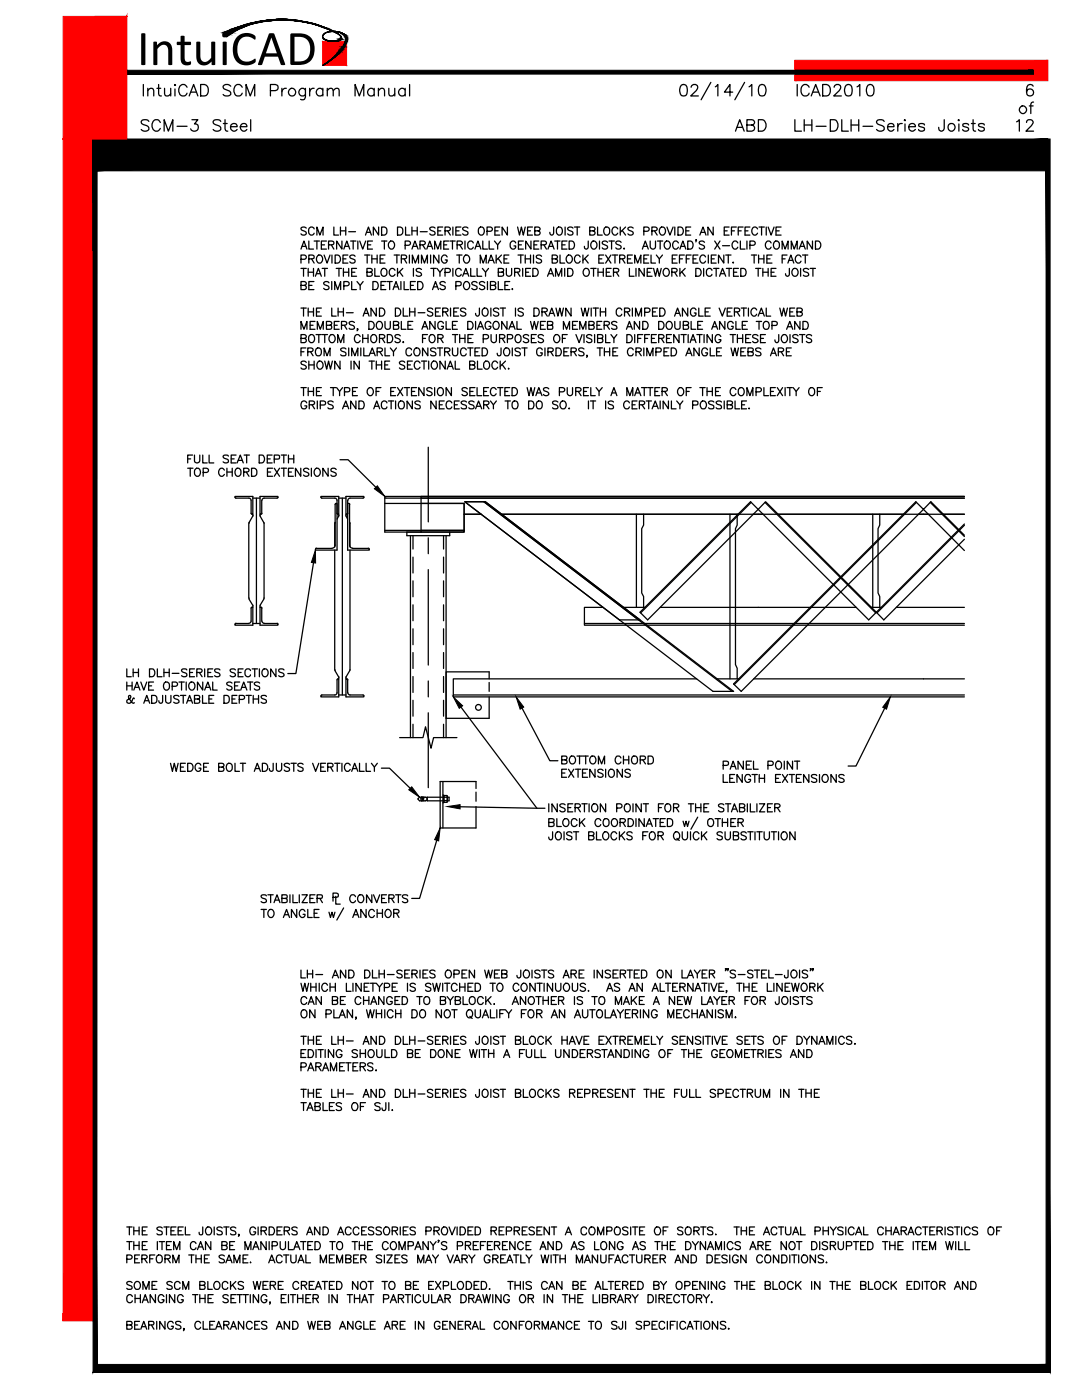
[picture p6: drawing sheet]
<svg xmlns="http://www.w3.org/2000/svg" width="216mm" height="279mm" viewBox="0 0 216 279" stroke-linecap="round" stroke-linejoin="round" font-family="sans-serif">
<defs><g id="words">
<text font-size="10" x="27.3" y="13">IntuiCAD</text>
</g></defs>
<!-- layer: S-STEL-JOIS -->
<g fill="none" stroke="#000" stroke-width=".25">
<path d="M47.1 99.4h2.5M49.7 99.4l.3 .2 .1 .3v2.5l.3 .2v-3.5h-3.5l.2 .3M50.4 99.4h1.5M51.2 99.4v25M52.2 99.9v2.6M52.7 99.4l-.4 .2v.3M55.4 99.2v-.1h-3.5v3.5l.4-.2M55.5 99.2l-.2 .2h-2.6M49.6 104.5v14.9M49.7 119.6l.7 1.1M49.7 119.3v.2M49.7 104.3v.2"/>
<path d="M50.4 103.1l-.7 1.2M50.4 102.6v.3M50.5 102.9l-.1 .1M51.9 102.6v.4l.7 1.2M52.6 104.2v.1M52.6 104.3l.1 .2M52.6 119.6l-.7 1.3M52.7 119.3l-.1 .2M52.7 104.5v14.9M47.1 124.4h2.5M47.1 124.4l-.2 .2M50.3 121.2h.1v3.6h-3.5v-.2"/>
<path d="M50.3 121.2l-.2 .2v2.6l-.2 .3-.2 .1M50.4 120.8l.1 .1M50.4 124.4h1.5M50.4 121v.2M51.9 121v.2M52.1 121.2h-.2v3.6h3.5v-.2M52.1 121.2l.2 .2M52.2 121.4v2.6M52.3 123.9l.2 .4 .2 .1M52.7 124.4h2.6l.2 .2"/>
</g>
<!-- layer: S-GRID -->
<path d="M85.5 89.3v14.9M85.5 107.3v3.2M85.5 113.7v19M85.5 135.9v3.2M85.5 142.3v14.9" fill="none" stroke="#000" stroke-width=".25"/>
<!-- layer: S-HTCH -->
<g fill="none" stroke="#000" stroke-width=".25">
<path d="M64.2 99.4l-.2-.3h3.6v3.5l-.3-.2v-2.5l-.3-.4-2.8-.1M67.6 99.4h1.4M68.3 99.4v39.3M72.6 99.2v-.1h-3.6v3.5h.2M72.6 99.2l-.2 .2h-2.5l-.4 .2-.1 2.8-.2 .2M76.8 99.4h115.6M192.4 99.1h-115.6v7.1h15.8v-5.7h-15.8M63.1 109.4h3.1M63.2 109.4l-.3 .4h4.4v-9.3l-.4 .2v8.1a.61 .61 0 0 1-.6 .6M66.8 104.5v4.6M66.8 109.8v23.9M66.9 104.2l-.1 .1"/>
<path d="M66.9 104.3l-.1 .2M67.5 103.1l-.2 .5M67.6 102.6v.3M67.6 102.9v.1M69 102.6l.4 1M69.8 100.7v8.1a.61 .61 0 0 0 .6 .6M69.8 104.2v.1M69.8 104.3v.2M69.8 100.7l-.1-.2h-.3v9.3h4.3l-.2-.4M69.8 109.8v23.8l-.8 1.6M69.8 104.5v4.6M70.3 109.4h3.2"/>
<path d="M76.8 105.8h15.8M81.9 106.9v40.3M82.4 106.9v2.7M82.4 111.2v3.2M82.4 115.9v3.2M84 106.2h-2.8v.7h8.5v-.7M88.5 106.9v2.7M88.5 111.2v3.2M88.5 115.9v3.2M89 106.9v40.3M92.6 102.6h3.4M92.7 100.1h4.1l49.6 37.9h-4.1z"/>
<path d="M96.5 100.1l49.6 37.9M100.1 102.6h80.1M145.7 102.6v32.9M147.1 102.6v2.2l-.3 .7v27.1l.3 .8v2.1M182.9 100.3l-36.4 36.3M183.2 102.6h2M185.6 100.3l6.8 6.8M188.2 102.6h4.2M192.4 106.8l-6.7-6.7-1.4 1.6-1.6-1.6-36.3 36.4 1.5 1.5 36.4-36.3 8.1 8.2M64.2 138.7l-.2 .2M66.8 133.6l.1 .2M66.8 133.8l.7 1.3"/>
<path d="M67.3 138.3l-.3 .3-.2 .1h-2.6M67.3 138.3v-2.6l.3-.2v3.6h-3.6v-.2M67.6 135v.2M67.6 138.7h1.4M67.6 135.2v.3M69 135.2v.3M69.2 135.5h-.2v3.6h3.6v-.2M69.2 135.5l.2 .2v2.6M69.4 138.3l.1 .2 .4 .2h2.5l.2 .2M82.4 120.7v3.2M82.4 125.5v3.2M82.4 130.2v3.2"/>
<path d="M82.4 135v3.2M82.4 139.8v3.1M88.5 120.7v3.2M88.5 125.5v3.2M88.5 130.2v3.2M88.5 135v3.2M88.5 139.8v3.1M90.5 138.7h101.9M97.6 135.5v-1.4h-8.6v9.3h8.6v-4.3M97.6 136.2v1.8M139 135.5h-48.5v3.6h101.9M143.1 135.5h4.2"/>
<path d="M150.4 135.5h42M79.7 147.2h4.7l.5-2.2 1.1 4.3 .5-2.1h4.7M82.4 144.5v2.7M88.5 144.5v2.7"/>
<circle cx="95.5" cy="141.2" r=".57"/>
</g>
<!-- layer: S-TEXT -->
<g fill="none" stroke="#000" stroke-width=".25">
<path d="M60.1 49.7l.5-1.6 .6 1.6M60.1 51.7h.8l.2-.5-.4-.3h-.6v1.6M60.1 57l.8-.1 .2-.4-.4-.3h-.6v1.6h.6l.3-.2 .1-.4-.4-.2M60.1 53.6h1M60.3 49.2h.7M60.6 53.6v1.5M61.1 45.5a.6 .6 0 0 0-1 .2l.1 .2 .8 .4 .1 .4a.65 .65 0 0 1-1 0M61.5 53.6v1.5M61.5 54.3h1.1M61.6 48.1v1.6h1M61.6 51.7l1-.2v-.4l-.3-.2h-.7v1.6M61.6 57h.7"/>
<path d="M62.2 51.7l.5 .8M62.6 53.6v1.5M62.6 56.2h-1v1.6h1M62.7 45.7a.56 .56 0 0 0-.7-.4 .56 .56 0 0 0-.4 .6 .69 .69 0 0 0 .1 .8 .69 .69 0 0 0 .8 .1l.2-.3M62.7 48.1h1M62.9 55.1l.6-1.5 .6 1.5M63.1 54.6h.8M63.2 46.9v-1.6l.6 1.6 .7-1.6v1.6M63.2 48.1v1.6M63.4 51a.8 .8 0 0 1 1 .5 .8 .8 0 0 1-.5 1 .84 .84 0 0 1-.8-.6 .84 .84 0 0 1 .3-.9zM64.1 48.9h.7M64.3 53.6h1"/>
<path d="M64.7 50.9l.6 1.6 .6-1.6M64.8 53.6v1.5M65.1 48.1h-1v1.6h1M65.6 48.9l.9-.1 .1-.5-.4-.2h-.6v1.6M65.6 56.4a.59 .59 0 0 0-.5-.2 .59 .59 0 0 0-.5 .4l.2 .2 .7 .3 .1 .4a.65 .65 0 0 1-1 0M66.1 48.9l.5 .8M66.2 56.2v1.6M66.2 50.9v1.6M66.6 45.3v1.6h.9M66.8 57.8v-1.6l.6 1.6 .6-1.6v1.6M66.9 50.9h.5a.85 .85 0 0 1 .5 .8 .85 .85 0 0 1-.5 .8h-.5zM67.1 53.6h1"/>
<path d="M67.6 53.6v1.5M67.9 45.3v1.6M67.9 46.1h1.1M68.2 48.1v1.6l-1-1.6v1.6M68.4 51.7h.6M68.5 53.6v1.5M68.5 54.3h1.1M68.6 49.7l.6-1.6 .6 1.6M68.6 57h.9l.2-.5-.4-.3h-.7v1.6M68.8 49.2h.8M69 45.3v1.6M69.4 50.9h-1v1.6h1"/>
<path d="M69.6 46.2h1.3M69.6 53.6v1.5M70 48.1h1M70.2 56.2v1.6h.9M70.2 54.3h.6M70.5 48.1v1.6M70.9 51.2a.59 .59 0 0 0-.6-.3 .59 .59 0 0 0-.5 .4l.2 .2 .8 .4 .1 .4a.65 .65 0 0 1-1.1 0M71.1 53.6h-.9v1.5h.9M71.2 56.2l.7 .8v.8M71.4 48.1v1.6M71.8 48.1l.6 1.6 .6-1.6M72.5 56.2l-.6 .8"/>
<path d="M72.8 50.9h1M72.9 46.9l.6-1.6 .6 1.6M73.1 46.4h.8M73.2 54.3l.9-.1 .2-.2-.2-.3-.9-.1v1.5h.7l.4-.3a.39 .39 0 0 0-.4-.5M73.3 50.9v1.6M73.3 48.9h.7M74.2 51.7h1.1M74.2 50.9v1.6M74.3 48.1h-1v1.6h1M74.4 56.2h.6a.88 .88 0 0 1 .5 .8 .88 .88 0 0 1-.5 .8h-.6zM74.8 53.6v1.5h.9M75.3 50.9v1.6"/>
<path d="M75.6 45.3v1.6l-1.1-1.6v1.6M75.8 51.7h.6M76 57h.6M76.1 45.3h.6a.87 .87 0 0 1 .5 .8 .87 .87 0 0 1-.5 .8h-.6zM76.1 53.8l.3-.2a.78 .78 0 0 1 .8 .7 .78 .78 0 0 1-.8 .8l-.3-.2-.1-.4zM76.1 48.1h1.1M76.7 48.1v1.6M76.8 50.9h-1v1.6h1M77 56.2h-1v1.6h1M77.2 56.2h1.1M77.7 48.4l.1-.2a.75 .75 0 0 1 .9 .3 .75 .75 0 0 1-.1 1l-.2 .1a.76 .76 0 0 1-.9-.3 .76 .76 0 0 1 .2-.9zM77.8 56.2v1.6"/>
<path d="M78.4 57.8l.6-1.6 .6 1.6M78.6 50.9h1.1M78.6 57.2h.8M78.8 53.9a.59 .59 0 0 0-.7-.3 .59 .59 0 0 0-.4 .6v.3a.59 .59 0 0 0 .4 .6 .59 .59 0 0 0 .7-.3M79.2 50.9v1.6M79.3 45.3h.6a.87 .87 0 0 1 .5 .8 .87 .87 0 0 1-.5 .8h-.6zM79.3 53.6v1.5M79.7 54.2l.7 .9M80 56.2v1.6M80.1 51.7l.9-.1 .1-.4-.3-.3h-.7v1.6M80.4 53.6l-1.1 1M80.6 56.2v1.6h.9"/>
<path d="M80.6 51.7l.5 .8M80.8 49l.9-.1 .2-.5-.4-.3h-.7v1.6M80.9 45.3v1.6h.9M81.7 50.9v1.6M81.9 57h.6M82.2 49.7l.6-1.6 .6 1.6M82.2 46.1h1.1M82.2 45.3v1.6M82.3 52.5v-1.6l.6 1.6 .6-1.6v1.6M82.5 49.2h.7M82.5 53.6v1.5M82.9 56.2h-1v1.6h1"/>
<path d="M83.3 45.3v1.6M83.3 56.2h.5a.85 .85 0 0 1 .6 .8 .85 .85 0 0 1-.6 .8h-.5zM83.8 48.9l.9-.1 .2-.4-.4-.3h-.7v1.6M83.8 46.2h1.4M84.1 52.5v-1.6l.6 1.6 .6-1.6v1.6M84.1 53.8a.6 .6 0 0 0-1.1 .1l.2 .3 .7 .3a.34 .34 0 0 1 0 .5 .72 .72 0 0 1-.9-.1M84.3 48.9l.6 .8M85.2 49.7l.6-1.6 .5 1.6M85.4 49.2h.7M85.9 50.9v1.6M86 53.6h1M86.3 57.8l.6-1.6 .6 1.6"/>
<path d="M86.5 53.6v1.5M86.5 57.2h.8M86.7 49.7v-1.6l.7 1.6 .6-1.6v1.6M86.8 45.5a.6 .6 0 0 0-1 .2l.2 .3 .7 .2 .1 .5a.65 .65 0 0 1-1 0M87.2 53.6l.6 .7v.8M87.4 46.1h.6M87.6 50.9v1.6l-1.1-1.6v1.6M88.3 45.3h-.9v1.6h.9M88.4 53.6l-.6 .7M88.5 48.9h.6M88.8 46.1l.9-.1 .2-.4-.4-.3h-.7v1.6M88.8 54.4h.7a.4 .4 0 0 0 .4-.4 .4 .4 0 0 0-.4-.4h-.7v1.5"/>
<path d="M88.8 56.4a.59 .59 0 0 0-.5-.2 .59 .59 0 0 0-.5 .4l.2 .2 .8 .4v.3a.65 .65 0 0 1-1 0M89.2 51.3a.59 .59 0 0 0-.7-.4 .59 .59 0 0 0-.4 .6 .64 .64 0 0 0 .3 .9 .64 .64 0 0 0 .8-.3v-.2h-.4M89.3 46.1l.6 .8M89.5 48.1h-1v1.6h1M89.8 48.1h1M90.3 48.1v1.6M90.4 45.3v1.6M90.4 53.6v1.5M91 57h.9l.1-.6-.4-.2h-.6v1.6M91 46.1h.6M91.1 50.9h1.1M91.2 48.9l.9-.1 .2-.4-.4-.3h-.7v1.6"/>
<path d="M91.6 50.9v1.6M91.7 48.9l.6 .8M92 45.3h-1v1.6h1M92 53.9a.56 .56 0 0 0-.6-.3 .56 .56 0 0 0-.5 .6 .69 .69 0 0 0 .7 .9l.4-.3M92.3 55.1l.6-1.5 .6 1.5M92.6 54.6h.7M92.8 51a.8 .8 0 0 1 .9 .5 .8 .8 0 0 1-.5 1 .84 .84 0 0 1-.7-.6 .84 .84 0 0 1 .3-.9zM92.8 56.3a.8 .8 0 0 1 .9 .5 .8 .8 0 0 1-.5 1 .84 .84 0 0 1-.7-.6 .84 .84 0 0 1 .3-.9zM92.8 48.1v1.6M93.4 45.5a.6 .6 0 0 0-1.1 .2l.1 .2 .9 .4a.41 .41 0 0 1-.3 .6h-.3l-.4-.2M93.9 53.6v1.5h.9M94.4 48.5a.56 .56 0 0 0-.6-.4 .56 .56 0 0 0-.5 .6 .69 .69 0 0 0 .2 .8 .69 .69 0 0 0 .7 .1l.2-.3"/>
<path d="M94.8 49.7l.6-1.6 .6 1.6M95 49.2h.7M95.2 53.6v1.5h.9M95.2 56.4a.59 .59 0 0 0-.6-.2 .59 .59 0 0 0-.5 .4l.2 .2 .9 .4v.3a.65 .65 0 0 1-1.1 0M95.6 45.5l.3-.2a.8 .8 0 0 1 .8 .8 .8 .8 0 0 1-.8 .8l-.2-.1a1.08 1.08 0 0 1-.1-1.3zM95.8 52.5v-1.6l.6 1.6 .6-1.6v1.6M96.3 53.6l.6 .7v.8M96.3 48.1v1.6h1M96.7 56.4a.59 .59 0 0 0-.6-.2 .59 .59 0 0 0-.4 .4l.1 .2 .8 .4 .1 .3a.65 .65 0 0 1-1 0M97.2 46.2l.9-.1 .1-.5-.3-.3h-.7v1.6M97.3 56.2v1.6M97.4 52.5l.6-1.6 .6 1.6"/>
<path d="M97.5 53.6l-.6 .7M97.6 48.1v1.6h.9M97.6 52h.8M97.9 57l.8-.1 .2-.4-.4-.3h-.6v1.6h.6l.3-.2 .1-.4-.4-.2M98.7 48.1l.6 .8v.8M98.7 46.1h.7M99 50.9v1.6M99.4 51.6l.7 .9M99.4 54.3l1-.1v-.5l-1-.1v1.5l1-.1v-.5l-.3-.2M99.4 56.2v1.6h1M99.7 45.3h-1v1.6h1M99.9 48.1l-.6 .8"/>
<path d="M100.1 50.9l-1.1 1.1M100.6 51.7h.6M100.7 57h.6M101 53.6v1.1a.54 .54 0 0 0 .6 .4 .54 .54 0 0 0 .5-.4v-1.1M101.2 45.3v1.6l-1-1.6v1.6M101.5 50.9h-.9v1.6h.9M101.7 56.2h-1v1.6h1M102.2 57.6v.2zM102.7 54.3l.9-.1 .1-.2v-.3l-1-.1v1.5M102.9 48.5a.56 .56 0 0 0-.6-.4 .56 .56 0 0 0-.5 .6 .69 .69 0 0 0 .1 .8 .69 .69 0 0 0 .8 .1l.2-.5h-.3M103.2 54.3l.5 .8M103.3 45.3l.4 1.6 .3-1.6 .4 1.6 .4-1.6"/>
<path d="M103.4 50.9h1M103.4 48.9h.6M103.9 50.9v1.6M104.3 53.6v1.5M104.4 48.1h-1v1.6h1M104.8 51.7h1.1M104.8 50.9v1.6M104.9 54.3h.6M105.3 46.1h.6M105.9 53.6h-1v1.5h1M105.9 50.9v1.6M105.9 48.1v1.6l-1-1.6v1.6"/>
<path d="M106.2 45.3h-.9v1.6h.9M106.3 53.6h.5a.82 .82 0 0 1 .6 .7 .82 .82 0 0 1-.6 .8h-.5zM106.5 50.9v1.6M106.5 48.9h.6M106.7 46.1l.9-.1 .2-.4-.4-.3h-.7v1.6h.7l.3-.1 .1-.4-.4-.3M107.5 48.1h-1v1.6h1M108 48.9l.9-.1 .1-.4-.3-.3h-.7v1.6M108.1 51.2a.59 .59 0 0 0-.6-.3 .59 .59 0 0 0-.5 .4l.1 .2 .9 .4 .1 .4a.65 .65 0 0 1-1.1 0M108.5 48.9l.5 .8M109.2 55.1l.7-1.5 .6 1.5M109.3 49.7l.7-1.6 .6 1.6M109.5 54.6h.8"/>
<path d="M109.6 49.2h.7M110.2 51.7l.9-.1 .1-.4-.3-.3h-.7v1.6h.7l.3-.2v-.3l-.3-.3M110.5 45.3l-.1 1.5-.4 .1-.2-.1-.1-.4M110.7 48.1h1M110.9 55.1v-1.5l.5 1.5 .7-1.5v1.5M111.2 45.5a.59 .59 0 0 1 .6-.2 .59 .59 0 0 1 .4 .6v.4a.6 .6 0 0 1-.6 .6 .6 .6 0 0 1-.6-.6zM111.2 48.1v1.6M111.7 50.9v1.6h1M112.1 48.9h.7M112.7 53.6v1.5M112.8 45.3v1.6M113.1 48.1h-1v1.6h1"/>
<path d="M113.3 51a.8 .8 0 0 1 .9 .5 .8 .8 0 0 1-.5 1 .84 .84 0 0 1-.7-.6 .84 .84 0 0 1 .3-.9zM113.3 53.6h.5a.84 .84 0 0 1 .6 .7 .84 .84 0 0 1-.6 .8h-.5zM113.6 48.1h.5a.87 .87 0 0 1 .6 .8 .87 .87 0 0 1-.6 .8h-.5zM114.3 45.5a.6 .6 0 0 0-1 .2l.3 .3 .6 .2 .1 .5a.65 .65 0 0 1-1 0M114.6 45.3h1.1M115.2 45.3v1.6M115.8 51.3a.59 .59 0 0 0-.7-.4 .59 .59 0 0 0-.5 .6 .64 .64 0 0 0 .3 .9 .64 .64 0 0 0 .9-.3M116.3 50.9v1.6M116.5 53.8a.59 .59 0 0 1 .7-.2 .59 .59 0 0 1 .4 .6v.3a.61 .61 0 0 1-.6 .7 .61 .61 0 0 1-.6-.7zM116.7 51.6l.7 .9M117.4 48.1v1.2a.4 .4 0 0 1-.5 .4 .4 .4 0 0 1-.3-.5M117.4 50.9l-1.1 1.1"/>
<path d="M117.7 46.1l.9-.1 .1-.4-.4-.3h-.6v1.6h.6l.3-.1 .1-.4-.4-.3M117.9 53.6h1M118.2 48.2a.8 .8 0 0 1 .9 .5 .8 .8 0 0 1-.5 1 .84 .84 0 0 1-.7-.6 .84 .84 0 0 1 .3-.9zM118.4 53.6v1.5M119.2 45.3v1.6h1M119.3 54.3h1.1M119.3 53.6v1.5M119.5 51.7h.6M119.6 48.1v1.6M120.4 53.6v1.5M120.5 50.9h-1v1.6h1M120.6 45.5l.3-.2a.8 .8 0 0 1 .8 .8 .8 .8 0 0 1-.8 .8l-.3-.2-.1-.4z"/>
<path d="M120.8 50.9l1.1 1.6M121 54.3h.6M121.2 48.4a.54 .54 0 0 0-.6-.3 .54 .54 0 0 0-.4 .6l.9 .4 .1 .4a.65 .65 0 0 1-1 0M121.5 48.1h1.1M121.9 50.9l-1.1 1.6M121.9 53.6h-.9v1.5h.9M122 48.1v1.6M122.2 50.9h1.1M122.4 54.3l.9-.1 .2-.2-.1-.3-1-.1v1.5M122.7 50.9v1.6M123 54.3l.5 .8M123.3 45.7a.59 .59 0 0 0-.7-.4 .59 .59 0 0 0-.5 .6v.4a.59 .59 0 0 0 .5 .6 .59 .59 0 0 0 .7-.4"/>
<path d="M123.6 51.7l.9-.1 .2-.4-.4-.3h-.7v1.6M123.8 45.3v1.6M123.9 48.4a.59 .59 0 0 0-.5-.3 .59 .59 0 0 0-.5 .4l.1 .2 .9 .4v.4a.65 .65 0 0 1-1 0M124.1 46l.7 .9M124.1 51.7l.6 .8M124.4 49.6h.2zM124.8 45.3l-1 1.1M125.2 51.7h.6M125.6 53.6v1.5h.9M126.2 50.9h-1v1.6h1M126.4 45.5a.6 .6 0 0 0-1.1 .2l.1 .2 .9 .4 .1 .4a.65 .65 0 0 1-1.1 0M126.6 52.5v-1.6l.6 1.6 .7-1.6v1.6"/>
<path d="M126.9 53.6v1.5M128.2 49.7l.6-1.6 .6 1.6M128.4 49.2h.7M128.5 46.2l.9-.1 .1-.5-.4-.3h-.6v1.6M128.5 51.7h.6M128.6 53.6v1.5l-1.1-1.5v1.5M129.1 54.3h.6M129.4 50.9h-.9v1.6h.9M129.7 48.1v1.1a.53 .53 0 0 0 .6 .5 .53 .53 0 0 0 .5-.5v-1.1M129.9 50.9v1.6h.9M130.1 46.1l.9-.1 .1-.4-.3-.3h-.7v1.6M130.1 53.6h-1v1.5h1"/>
<path d="M130.4 53.6l.4 1.5 .4-1.5 .4 1.5 .3-1.5M130.6 46.1l.5 .8M131 50.9l.6 .8v.8M131.2 48.1h1M131.7 45.5a.59 .59 0 0 1 .7-.2 .59 .59 0 0 1 .4 .6v.4a.62 .62 0 0 1-.6 .6 .62 .62 0 0 1-.6-.6zM131.7 48.1v1.6M132.2 50.9l-.6 .8M132.5 53.8a.59 .59 0 0 1 .7-.2 .59 .59 0 0 1 .3 .6v.3a.61 .61 0 0 1-.6 .7 .61 .61 0 0 1-.6-.7zM132.7 48.4l.2-.2a.75 .75 0 0 1 .8 .3 .75 .75 0 0 1-.1 1l-.1 .1a.76 .76 0 0 1-.9-.3 .76 .76 0 0 1 .1-.9zM133.1 45.3l.6 1.6 .6-1.6M134.1 54.3l.9-.1 .1-.2-.1-.3-.9-.1v1.5M134.1 51.7h.6"/>
<path d="M134.6 54.3l.5 .8M134.6 45.3v1.6M135.1 50.9h-1v1.6h1M135.3 45.3h.5a.85 .85 0 0 1 .6 .8 .85 .85 0 0 1-.6 .8h-.5zM135.4 48.5a.59 .59 0 0 0-.7-.4 .59 .59 0 0 0-.5 .6v.4a.59 .59 0 0 0 .5 .6 .59 .59 0 0 0 .7-.4M135.6 51.7h.6M135.7 49.7l.6-1.6 .5 1.6M135.7 53.6v1.5M135.9 49.2h.7M136 54.2l.7 .9M136.6 50.9h-1v1.6M136.7 53.6l-1 1"/>
<path d="M136.8 46.1h.7M136.9 51.7h.6M137.2 48.1h.6a.87 .87 0 0 1 .5 .8 .87 .87 0 0 1-.5 .8h-.6zM137.8 45.3h-1v1.6h1M137.9 50.9h-1v1.6M138.3 51.7h.6M138.8 53.6h.5a.82 .82 0 0 1 .6 .7 .82 .82 0 0 1-.6 .8h-.5zM139 47.9h-.2h.2l-.2 .4M139.3 50.9h-1v1.6h1M139.6 46.9l.7-1.6 .6 1.6M139.9 46.4h.8M140.4 53.6v1.5"/>
<path d="M140.6 48.4a.59 .59 0 0 0-.6-.3 .59 .59 0 0 0-.5 .4l.1 .2 .9 .4 .1 .4a.65 .65 0 0 1-1.1 0M140.8 51.3a.59 .59 0 0 0-.7-.4 .59 .59 0 0 0-.5 .6 .64 .64 0 0 0 .3 .9 .64 .64 0 0 0 .9-.3M141.3 50.9v1.6M141.9 51.7h.6M142.1 53.9a.56 .56 0 0 0-.7-.3 .56 .56 0 0 0-.4 .6 .7 .7 0 0 0 .7 .9l.4-.3M142.3 45.3v1.6l-1-1.6v1.6M142.4 53.6h1.1M142.6 48.1l1.1 1.6M142.9 50.9h-1v1.6h1M142.9 53.6v1.5M143.6 55.1l.6-1.5 .6 1.5M143.7 48.1l-1.1 1.6"/>
<path d="M143.8 54.6h.8M144.2 49h1.4M144.4 50.9v1.6l-1-1.6v1.6M144.5 46.1h.6M144.8 50.9h1.1M144.9 53.6h1.1M145.3 50.9v1.6M145.5 45.3h-1v1.6h1M145.5 53.6v1.5M146 46.1h.5M146.3 52.3v.2zM146.4 54.3h.6"/>
<path d="M146.9 45.3h-.9v1.6M147.2 48.5a.59 .59 0 0 0-.6-.4 .59 .59 0 0 0-.5 .6v.4a.59 .59 0 0 0 .4 .6 .59 .59 0 0 0 .7-.4M147.3 46.1h.6M147.3 53.6h-.9v1.5h.9M147.7 48.1v1.6h1M147.8 53.6h.6a.84 .84 0 0 1 .5 .7 .84 .84 0 0 1-.5 .8h-.6zM148.3 45.3h-1v1.6M148.7 46.1h.6M149 48.1v1.6M149.6 45.3h-.9v1.6h.9M149.6 49l.9-.1 .2-.5-.4-.3h-.7v1.6M149.9 50.9h1.1"/>
<path d="M150.5 50.9v1.6M150.8 53.6h1M151.2 45.7a.59 .59 0 0 0-.7-.4 .59 .59 0 0 0-.5 .6v.4a.59 .59 0 0 0 .5 .6 .59 .59 0 0 0 .7-.4M151.3 53.6v1.5M151.4 51.7h1M151.4 50.9v1.6M151.5 45.3h1M152 45.3v1.6M152.2 54.3h1.1M152.2 53.6v1.5M152.4 50.9v1.6M152.9 45.3v1.6"/>
<path d="M153 51.7h.7M153.3 45.3l.6 1.6 .6-1.6M153.3 53.6v1.5M153.9 48.5a.59 .59 0 0 0-.7-.4 .59 .59 0 0 0-.5 .6v.4a.59 .59 0 0 0 .5 .6 .59 .59 0 0 0 .7-.4M153.9 54.3h.6M154 50.9h-1v1.6h1M154.5 48.4a.57 .57 0 0 1 .6-.3 .57 .57 0 0 1 .4 .6 .69 .69 0 0 1-.1 .8 .69 .69 0 0 1-.8 .1l-.3-.5zM154.8 53.6h-.9v1.5h.9M154.8 46.1h.7M155.9 45.3h-1.1v1.6h1.1M156.1 49.7v-1.6l.6 1.6 .6-1.6v1.6M156.1 51.7h.6"/>
<path d="M157 50.9h-.9v1.6M157.2 52.5l.6-1.6 .6 1.6M157.4 52h.8M157.5 53.6l-.1 1.4-.4 .1-.2-.1-.1-.4M157.9 49.7v-1.6l.6 1.6 .6-1.6v1.6M158.2 53.8a.59 .59 0 0 1 .7-.2 .59 .59 0 0 1 .3 .6v.3a.61 .61 0 0 1-.6 .7 .61 .61 0 0 1-.6-.7zM159.5 49.7l.6-1.6 .6 1.6M159.7 49.2h.7M159.8 53.6v1.5M159.8 51.3a.59 .59 0 0 0-.6-.4 .59 .59 0 0 0-.5 .6 .64 .64 0 0 0 .3 .9 .64 .64 0 0 0 .8-.3M160.1 50.9h1.1M160.7 50.9v1.6"/>
<path d="M161.4 53.8a.6 .6 0 0 0-1.1 .1l.1 .3 .8 .3a.34 .34 0 0 1 0 .5 .72 .72 0 0 1-.9-.1M161.7 53.6h1M162.1 48.1v1.6l-1-1.6v1.6M162.2 53.6v1.5M162.7 48.1h.6a.87 .87 0 0 1 .5 .8 .87 .87 0 0 1-.5 .8h-.6zM60.1 65.7v-1.6l.5 1.6 .6-1.6v1.6M60.1 67.5h.8l.2-.4-.4-.3h-.6v1.6h.6l.3-.2 .1-.4-.4-.3M60.1 61.5h1M60.1 70.2h.5M60.1 77.4h1M60.6 61.5v1.6M60.6 77.4v1.6"/>
<path d="M61 69.4h-.9v1.6M61.1 72.3a.59 .59 0 0 0-.6-.3 .59 .59 0 0 0-.4 .4l.1 .3 .7 .3 .2 .4a.65 .65 0 0 1-1 0M61.4 70.2l.9-.1 .2-.2-.1-.3-1-.2v1.6M61.5 61.5v1.6M61.5 77.4v1.6M61.5 62.2h1.1M61.5 78.1h1.1M61.6 72.1v1.6M61.6 72.8h1.1M61.7 67l.2-.1a.76 .76 0 0 1 .9 .3 .76 .76 0 0 1-.2 .9 .57 .57 0 0 1-.6 .3 .57 .57 0 0 1-.4-.6zM61.9 64.9h.6M62 70.2l.5 .8"/>
<path d="M62.6 61.5v1.6M62.6 77.4v1.6M62.7 72.1v1.6M62.9 64.1h-1v1.6h1M63.1 69.7a.59 .59 0 0 1 .6-.2 .59 .59 0 0 1 .4 .5v.4a.59 .59 0 0 1-.6 .6 .59 .59 0 0 1-.6-.6zM63.1 66.8h1M63.1 62.2h.6M63.1 78.1h.6M63.3 65.7v-1.6l.6 1.6 .6-1.6v1.6M63.5 72.2a.8 .8 0 0 1 1 .5 .8 .8 0 0 1-.5 1 .84 .84 0 0 1-.8-.6 .84 .84 0 0 1 .3-.9zM63.6 66.8v1.6M64.1 61.5h-1v1.6h1"/>
<path d="M64.1 77.4h-1v1.6h1M64.3 66.8h1M64.7 71v-1.6l.6 1.6 .6-1.6v1.6M64.8 72.1l.4 1.6 .4-1.6 .3 1.6 .4-1.6M64.8 66.8v1.6M65.1 64.9l.9-.1 .2-.2-.1-.3-1-.2v1.6h.7a.4 .4 0 0 0 .4-.4 .4 .4 0 0 0-.4-.4M65.9 66.9a.8 .8 0 0 1 1 .5 .8 .8 0 0 1-.5 1 .84 .84 0 0 1-.8-.6 .84 .84 0 0 1 .3-.9zM65.9 77.4h1.1M66.2 61.5v1.6h.9M66.5 77.4v1.6M66.7 64.9h.6M67.2 77.4l.6 .7v.9"/>
<path d="M67.4 68.4v-1.6l.6 1.6 .6-1.6v1.6M67.5 61.5v1.6M67.5 62.2h1M67.7 64.1h-1v1.6h1M67.8 72.1v1.6l-1-1.6v1.6M68.1 64.9l.9-.1 .2-.2-.1-.3-1-.2v1.6M68.4 77.4l-.6 .7M68.5 61.5v1.6M68.7 64.9l.5 .8M68.7 78.2l1-.1 .1-.6-.4-.1h-.7v1.6M69 69.7a.6 .6 0 0 0-1 .1l.1 .2 .8 .3 .1 .3-.1 .4h-.5l-.4-.2M69.1 62.4h1.4"/>
<path d="M69.6 69.4v1.6M70 72.1v1.6M70.2 71v-1.6l.6 1.6 .6-1.6v1.6M70.3 78.1h.6M70.7 64.4a.6 .6 0 0 0-1 .1l.1 .2 .8 .3 .1 .3v.2l-.4 .2h-.5l-.1-.2M71.3 77.4h-1v1.6h1M71.4 65.7h-.2h.2l-.2 .3M71.7 72.1v1.6l-1.1-1.6v1.6M71.9 67.2a.59 .59 0 0 0-.7-.4 .59 .59 0 0 0-.5 .6v.4a.59 .59 0 0 0 .5 .6 .59 .59 0 0 0 .7-.4M72 69.4v1.6M72.4 66.8v1.6M72.4 67.5h1"/>
<path d="M72.5 63.1l.6-1.6 .5 1.6M72.6 69.4v1.6h.9M72.7 62.5h.7M73.4 77.6l.2-.2a.75 .75 0 0 1 .9 .4 .75 .75 0 0 1-.2 .9l-.1 .2a.76 .76 0 0 1-.9-.3 .76 .76 0 0 1 .1-1zM73.4 66.8v1.6M73.6 64.1h.5a.82 .82 0 0 1 .6 .8 .82 .82 0 0 1-.6 .8h-.5zM73.6 71l.7-1.6 .6 1.6M73.6 72.1h1.1M73.9 70.5h.8M74.1 67l.2-.1a.76 .76 0 0 1 .9 .3 .76 .76 0 0 1-.2 .9 .57 .57 0 0 1-.6 .3 .57 .57 0 0 1-.4-.6zM74.2 72.1v1.6M75 78.1h.6"/>
<path d="M75.1 61.5v1.6l-1.1-1.6v1.6M75.1 72.1v1.6M75.1 72.8h1M75.3 64.4a.59 .59 0 0 1 .6-.2 .59 .59 0 0 1 .4 .5v.4a.61 .61 0 0 1-.6 .6 .61 .61 0 0 1-.6-.6zM75.3 70.2l.8-.1 .2-.2-.1-.3-.9-.2v1.6M75.7 61.5h.5a.85 .85 0 0 1 .6 .8 .85 .85 0 0 1-.6 .8h-.5zM75.7 67.5h.9l.2-.4-.4-.3h-.7v1.6M75.8 70.2l.5 .8M76 77.4h-1v1.6M76.1 72.1v1.6M76.2 67.5l.6 .9M76.8 72.8h.6"/>
<path d="M76.8 64.1v1.2a.54 .54 0 0 0 .6 .4 .54 .54 0 0 0 .5-.4v-1.2M76.8 69.4v1.6h1M77.3 66.8h.5a.88 .88 0 0 1 .6 .8 .88 .88 0 0 1-.6 .8h-.5zM77.8 72.1h-1v1.6h1M77.9 69.4l.6 .8v.8M78 78.1h.6M78.5 64.9l.9-.1 .2-.2-.1-.3-1-.2v1.6h.7a.4 .4 0 0 0 .4-.4 .4 .4 0 0 0-.4-.4M78.9 61.5h.5a.85 .85 0 0 1 .6 .8 .85 .85 0 0 1-.6 .8h-.5zM78.9 77.4h-.9v1.6h.9M79.1 69.4l-.6 .8M79.3 77.4l1.1 1.6M79.9 67a.59 .59 0 0 0-.6-.2 .59 .59 0 0 0-.5 .4l.1 .2 .8 .3 .2 .4a.65 .65 0 0 1-1.1 0"/>
<path d="M80.1 64.1v1.6h.9M80.4 68.3h.1zM80.4 77.4l-1.1 1.6M80.5 61.5v1.6h.9M80.7 77.4h1M80.8 72.3a.59 .59 0 0 0-.6-.3 .59 .59 0 0 0-.5 .4l.2 .3 .7 .3 .2 .4a.65 .65 0 0 1-1.1 0M81.2 77.4v1.6M81.3 72.8h.6M81.4 64.9h.6M81.7 61.5v1.6M81.7 62.2h1.1M82.1 69.8a.56 .56 0 0 0-.6-.4 .56 .56 0 0 0-.5 .6v.4a.56 .56 0 0 0 .5 .6 .56 .56 0 0 0 .6-.4"/>
<path d="M82.1 78.1h.6M82.3 72.1h-1v1.6h1M82.4 64.1h-1v1.6h1M82.7 69.7a.59 .59 0 0 1 .7-.2 .59 .59 0 0 1 .4 .5v.4a.61 .61 0 0 1-.6 .6 .61 .61 0 0 1-.6-.6zM82.8 61.5v1.6M83.1 77.4h-1v1.6h1M83.4 62.4h1.4M83.8 72.4a.59 .59 0 0 0-.7-.3 .59 .59 0 0 0-.4 .6v.4a.59 .59 0 0 0 .4 .6 .59 .59 0 0 0 .7-.4M84.1 72.1h1.1M84.2 65.7l.6-1.6 .6 1.6M84.3 67.5h.6M84.4 65.2h.8"/>
<path d="M84.6 77.4v1.6l-1-1.6v1.6M84.6 72.1v1.6M85.3 66.8h-1v1.6M85.4 69.4v1.6l-1.1-1.6v1.6M85.5 72.1v1.6M85.8 67l.1-.1a.76 .76 0 0 1 .9 .3 .76 .76 0 0 1-.1 .9 .57 .57 0 0 1-.7 .3 .57 .57 0 0 1-.4-.6zM86.2 77.6a.59 .59 0 0 0-.6-.3 .59 .59 0 0 0-.4 .4l.1 .3 .7 .3 .2 .4a.65 .65 0 0 1-1 0M86.3 61.7a.59 .59 0 0 0-.5-.2 .59 .59 0 0 0-.5 .4l.2 .2 .8 .4v.3a.65 .65 0 0 1-1 0M86.3 72.2a.8 .8 0 0 1 1 .5 .8 .8 0 0 1-.5 1 .84 .84 0 0 1-.8-.6 .84 .84 0 0 1 .3-.9zM86.7 77.4v1.6M86.8 64.1v1.6l-1-1.6v1.6M86.9 62.2h.6"/>
<path d="M87 69.7a.6 .6 0 0 0-1.1 .1l.1 .2 .8 .3 .2 .3-.2 .4h-.8l-.1-.2M87.3 69.4h1M87.4 67.5h.9l.1-.4-.4-.3h-.6v1.6M87.4 77.6a.57 .57 0 0 1 .7-.2 .57 .57 0 0 1 .4 .6 .68 .68 0 0 1-.2 .7 .68 .68 0 0 1-.7 .2l-.3-.5zM87.8 69.4v1.6M87.9 61.5h-1v1.6h1M87.9 67.5l.5 .9M88.3 62.2h.9l.2-.4-.4-.3h-.7v1.6M88.5 64.5a.56 .56 0 0 0-.7-.4 .56 .56 0 0 0-.4 .6v.4a.55 .55 0 0 0 .5 .6 .55 .55 0 0 0 .6-.6h-.4M88.7 70.2l.9-.1 .2-.2-.1-.3-1-.2v1.6M88.8 72.1v1.6l-1-1.6v1.6M88.8 62.2l.6 .9"/>
<path d="M89 64.1v1.6h.9M89.2 73.7l.7-1.6 .6 1.6M89.2 70.2l.6 .8M89.5 73.1h.7M89.9 61.5v1.6M90.1 77.4v1.6l-1.1-1.6v1.6M90.3 69.4v1.2a.54 .54 0 0 0 .5 .4 .54 .54 0 0 0 .5-.4v-1.2M90.3 64.9h.6M90.3 66.8h1M90.5 62.2h.6M90.8 72.1v1.6h.9M90.8 66.8v1.6"/>
<path d="M91.3 64.1h-1v1.6h1M91.5 61.5h-1v1.6h1M91.7 66.8v1.6M91.7 67.5h1.1M92.8 66.8v1.6M92.9 61.7a.59 .59 0 0 0-.5-.2 .59 .59 0 0 0-.5 .4l.1 .2 .9 .4v.3a.65 .65 0 0 1-1 0M93 69.8a.59 .59 0 0 0-.6-.4 .59 .59 0 0 0-.5 .6v.4a.59 .59 0 0 0 .5 .6 .59 .59 0 0 0 .6-.4M93.2 77.6a.59 .59 0 0 0-.5-.3 .59 .59 0 0 0-.5 .4l.1 .3 .8 .3 .1 .4a.65 .65 0 0 1-1 0M93.3 64.1h.5a.82 .82 0 0 1 .6 .8 .82 .82 0 0 1-.6 .8h-.5zM93.3 69.4h1.1M93.4 67.5h.6M93.7 72.8l.9-.1 .2-.3-.4-.3h-.7v1.6h.7l.3-.2 .1-.4-.4-.3"/>
<path d="M93.8 78.1h.6M93.8 69.4v1.6M94.4 66.8h-1v1.6h1M94.8 77.4h-1v1.6h1M94.8 70.2h.6M94.9 64.1v1.6M95.2 77.4v1.6h.9M95.3 65.7l.6-1.6 .6 1.6M95.3 72.1v1.6h.9M95.5 65.2h.8M95.7 61.5l-.1 1.4-.4 .2-.2-.2-.1-.4M95.7 69.4h-.9v1.6h.9"/>
<path d="M96.2 69.4h.5a.82 .82 0 0 1 .6 .8 .82 .82 0 0 1-.6 .8h-.5zM96.3 61.7a.64 .64 0 0 1 .9-.1 .64 .64 0 0 1 .2 .9 .64 .64 0 0 1-.8 .6 .64 .64 0 0 1-.4-1zM96.4 67.6l.9-.1 .2-.4-.4-.3h-.7v1.6M96.5 78.1h.6M96.6 72.3l.2-.1a.76 .76 0 0 1 .9 .3 .76 .76 0 0 1-.1 .9l-.2 .2a.76 .76 0 0 1-.9-.3 .76 .76 0 0 1 .1-1zM97.5 77.4h-1v1.6h1M97.9 64.5a.59 .59 0 0 0-.6-.4 .59 .59 0 0 0-.5 .6v.4a.57 .57 0 0 0 .6 .6 .57 .57 0 0 0 .5-.6h-.3M97.9 61.5v1.6M98 66.8v1.1a.53 .53 0 0 0 .5 .5 .53 .53 0 0 0 .5-.5v-1.1M98.5 64.4a.59 .59 0 0 1 .7-.2 .59 .59 0 0 1 .4 .5v.4a.61 .61 0 0 1-.6 .6 .61 .61 0 0 1-.6-.6zM99 77.7a.59 .59 0 0 0-.7-.3 .59 .59 0 0 0-.4 .6v.4a.59 .59 0 0 0 .4 .6 .59 .59 0 0 0 .7-.4M99.3 72.4a.59 .59 0 0 0-.7-.3 .59 .59 0 0 0-.4 .6v.4a.59 .59 0 0 0 .4 .6 .59 .59 0 0 0 .7-.4"/>
<path d="M99.3 77.4h1.1M99.5 61.7a.59 .59 0 0 0-.6-.2 .59 .59 0 0 0-.4 .4l.1 .2 .8 .3 .1 .4a.65 .65 0 0 1-1 0M99.7 67.5h.9l.1-.4-.3-.3h-.7v1.6M99.8 61.5h1.1M99.8 72.1v1.6M99.8 77.4v1.6M100 69.4l-.1 1.5-.5 .1-.2-.5M100.2 67.5l.5 .9M100.2 72.7l.7 1M100.4 61.5v1.6M100.7 69.7a.59 .59 0 0 1 .6-.2 .59 .59 0 0 1 .4 .5v.4a.61 .61 0 0 1-.6 .6 .61 .61 0 0 1-.6-.6zM100.7 78.1h.6"/>
<path d="M100.9 72.1l-1.1 1M101.2 64.1v1.6l-1.1-1.6v1.6M101.2 67.6l1-.1 .1-.2-.1-.4-1-.1v1.6M101.4 73.6h.1zM101.5 65.7l.7-1.6 .6 1.6M101.7 77.4h-1v1.6h1M101.8 65.2h.8M102.2 77.4h.5a.85 .85 0 0 1 .6 .8 .85 .85 0 0 1-.6 .8h-.5zM102.2 69.4v1.6M102.9 61.5v1.6M102.9 67a.57 .57 0 0 1 .7-.2 .57 .57 0 0 1 .4 .6 .68 .68 0 0 1-.2 .8 .68 .68 0 0 1-.7 .1l-.3-.5zM103.2 64.1v1.6h.8"/>
<path d="M103.8 69.7a.6 .6 0 0 0-1 .1l.1 .2 .8 .3 .1 .3-.1 .4h-.8l-.1-.2M104.1 69.4h1.1M104.4 61.7a.59 .59 0 0 0-.5-.2 .59 .59 0 0 0-.5 .4l.1 .2 .8 .3 .1 .4a.65 .65 0 0 1-1 0M104.7 69.4v1.6M105.2 77.4l.4 1.6 .3-1.6 .4 1.6 .4-1.6M105.5 67a.59 .59 0 0 0-.6-.2 .59 .59 0 0 0-.5 .4l.2 .2 .8 .3 .1 .4a.65 .65 0 0 1-1.1 0M105.9 64.1l.3 1.6 .4-1.6 .4 1.6 .4-1.6M106 67.5h.6M106.5 61.5h.6a.88 .88 0 0 1 .5 .8 .88 .88 0 0 1-.5 .8h-.6zM106.9 79l.6-1.6 .6 1.6M107 66.8h-1v1.6h1M107.1 78.4h.8"/>
<path d="M107.9 64.9h.5M108.1 62.2h.9l.2-.4-.4-.3h-.7v1.6M108.2 69.8a.56 .56 0 0 0-.7-.4 .56 .56 0 0 0-.4 .6v.4a.56 .56 0 0 0 .4 .6 .56 .56 0 0 0 .7-.4v-.2h-.3M108.4 67a.59 .59 0 0 0-.5-.2 .59 .59 0 0 0-.5 .4l.1 .2 .8 .3 .1 .4a.65 .65 0 0 1-1 0M108.7 62.2l.5 .9M108.7 69.4v1.6M108.8 64.1h-.9v1.6h.9M109.2 64.9l1-.1 .1-.5-1.1-.2v1.6l1.1-.1v-.6l-.3-.1M109.3 70.2l1-.1 .1-.2-.1-.3-1-.2v1.6M109.5 63.1l.6-1.6 .6 1.6M109.5 77.6a.59 .59 0 0 0-.6-.3 .59 .59 0 0 0-.5 .4l.2 .3 .7 .3 .2 .4a.65 .65 0 0 1-1.1 0M109.7 62.5h.8"/>
<path d="M109.9 70.2l.5 .8M110.8 66.9a.8 .8 0 0 1 .9 .5 .8 .8 0 0 1-.5 1 .84 .84 0 0 1-.7-.6 .84 .84 0 0 1 .3-.9zM110.9 61.5l.4 1.6 .4-1.6 .4 1.6 .3-1.6M110.9 69.4h.5a.82 .82 0 0 1 .6 .8 .82 .82 0 0 1-.6 .8h-.5zM111.6 78.2l.9-.1 .2-.4-.4-.3h-.7v1.6M112.2 67.5h.6M112.4 65.7v-1.6l.7 1.6 .6-1.6v1.6M112.5 70.2h.6M113.2 66.8h-1v1.6M113.2 77.4v1.1a.53 .53 0 0 0 .5 .5 .53 .53 0 0 0 .5-.5v-1.1M113.5 69.4h-1v1.6h1M113.9 61.5v1.6l-1-1.6v1.6"/>
<path d="M113.9 70.2l1-.1 .1-.2-.1-.3-1-.2v1.6M114.2 64.9h.7M114.5 70.2l.5 .8M114.9 78.1l.9-.1 .1-.3-.3-.3h-.7v1.6M114.9 66.8l.7 1.6 .5-1.6M115.3 64.1h-1.1v1.6h1.1M115.4 78.1l.5 .9M115.7 65.7v-1.6l.6 1.6 .6-1.6v1.6M116 61.5l.4 1.6 .3-1.6 .4 1.6 .4-1.6M116.4 78.1h.6M116.5 69.7a.6 .6 0 0 0-1 .1l.1 .2 .8 .3 .1 .3-.1 .4h-.8l-.1-.2M116.5 66.8v1.6"/>
<path d="M117.2 71h-.2h.2l-.2 .3M117.4 77.4h-1v1.6h1M117.5 64.9l.9-.1 .2-.2-.1-.3-1-.2v1.6h.9l.2-.5-.2-.2-.2-.1M117.9 77.4v1.6h.9M118 61.5v1.6M118.1 67a.59 .59 0 0 0-.6-.2 .59 .59 0 0 0-.5 .4l.2 .2 .8 .3 .1 .4a.65 .65 0 0 1-1.1 0M118.3 61.5h1.1M118.6 66.8v1.6M118.9 61.5v1.6M118.9 77.4l.6 .7v.9M119.1 64.9h.6M119.2 69.4h1"/>
<path d="M119.2 67.5h1l.1-.4-.4-.3h-.7v1.6l1-.1 .1-.5-.4-.3M119.7 69.4v1.6M119.8 62.2h1M119.8 61.5v1.6M120.1 64.1h-1v1.6h1M120.2 77.4l-.7 .7M120.6 64.9l.8-.1 .2-.2-.1-.3-.9-.2v1.6M120.6 69.4v1.6M120.6 70.2h1.1M120.8 66.8v1.6h.9M120.8 61.5v1.6M121.1 64.9l.5 .8"/>
<path d="M121.7 69.4v1.6M121.9 66.8l.6 .7v.9M121.9 79l.6-1.6 .6 1.6M122.1 78.4h.8M122.3 70.2h.6M123.1 64.4a.6 .6 0 0 0-1.1 .1l.3 .3 .7 .2 .1 .3-.1 .4h-.6l-.4-.2M123.1 66.8l-.6 .7M123.3 69.4h-1v1.6h1M124.1 61.9a.57 .57 0 0 0-.7-.4 .57 .57 0 0 0-.4 .6 .63 .63 0 0 0 .2 .9 .63 .63 0 0 0 .9-.3M124.6 62.2h.9l.2-.4-.4-.3h-.7v1.6M125 65.7l.6-1.6 .6 1.6M125.1 66.8h.5a.85 .85 0 0 1 .6 .8 .85 .85 0 0 1-.6 .8h-.5z"/>
<path d="M125.1 79v-1.6l.6 1.6 .6-1.6v1.6M125.1 62.2l.6 .9M125.2 65.2h.8M126.2 61.5v1.6M126.4 69.8a.59 .59 0 0 0-.7-.4 .59 .59 0 0 0-.5 .6v.4a.59 .59 0 0 0 .5 .6 .59 .59 0 0 0 .7-.4M126.6 79l.6-1.6 .7 1.6M126.6 66.8v1.6M126.8 63.1v-1.6l.6 1.6 .6-1.6v1.6M126.9 70.2l.9-.1 .2-.2-.1-.3-1-.2v1.6M126.9 78.4h.7M127.2 67.5h.7M127.4 70.2l.6 .8"/>
<path d="M127.6 64.1v1.6l-1-1.6v1.6M128 77.4h1.1M128.3 64.1h.5a.82 .82 0 0 1 .5 .8 .82 .82 0 0 1-.5 .8h-.5zM128.3 66.8h-1.1v1.6M128.5 69.4v1.6M128.6 77.4v1.6M128.6 62.3l.9-.1 .2-.4-.4-.3h-.7v1.6M128.6 67.5h.6M129.1 71v-1.6l.6 1.6 .6-1.6v1.6M129.2 77.4h1.1M129.6 66.8h-1v1.6M129.7 77.4v1.6"/>
<path d="M130 67.5h.6M130.2 62.2h.6M130.7 78.1h.6M130.9 70.2h.9l.1-.3v-.3l-1-.2v1.6M131 66.8h-1v1.6h1M131.2 61.5h-1v1.6h1M131.4 64.1h.5a.82 .82 0 0 1 .6 .8 .82 .82 0 0 1-.6 .8h-.5zM131.4 67.5h.9l.2-.4-.4-.3h-.7v1.6M131.6 61.5h.6a.88 .88 0 0 1 .5 .8 .88 .88 0 0 1-.5 .8h-.6zM131.6 77.4h-.9v1.6h.9M131.9 67.5l.6 .9M132.1 78.1l.9-.1 .2-.3-.4-.3h-.7v1.6"/>
<path d="M132.5 70.2h.6M132.6 78.1l.6 .9M133 67.5h.6M133.1 64.4a.59 .59 0 0 1 .6-.2 .59 .59 0 0 1 .4 .5v.4a.61 .61 0 0 1-.6 .6 .61 .61 0 0 1-.6-.6zM133.5 69.4h-1v1.6h1M133.9 69.4h.5a.82 .82 0 0 1 .6 .8 .82 .82 0 0 1-.6 .8h-.5zM134 66.8h-1v1.6h1M134.6 63.1l.6-1.6 .6 1.6M134.6 64.1v1.2a.54 .54 0 0 0 .6 .4 .54 .54 0 0 0 .5-.4v-1.2M134.8 62.5h.8M135.5 66.8v1.6l-1.1-1.6v1.6M135.5 77.4a.8 .8 0 0 1 1 .6 .8 .8 0 0 1-.5 1 .84 .84 0 0 1-.8-.6 .84 .84 0 0 1 .3-1z"/>
<path d="M135.9 66.8h1M136.3 64.9l.9-.1 .2-.2-.1-.3-1-.2v1.6h.7a.4 .4 0 0 0 .4-.4 .4 .4 0 0 0-.4-.4M136.4 66.8v1.6M136.8 71l.7-1.6 .6 1.6M136.9 78.1h.6M137.1 70.5h.7M137.2 61.5v1.6l-1-1.6v1.6M137.3 66.8v1.6M137.7 68.4l.6-1.6 .6 1.6M137.9 64.1v1.6h.9M137.9 77.4h-1v1.6M137.9 67.8h.8"/>
<path d="M138.9 61.9a.57 .57 0 0 0-.7-.4 .57 .57 0 0 0-.4 .6 .63 .63 0 0 0 .2 .9 .63 .63 0 0 0 .9-.3v-.2h-.4M139.1 66.8h1M139.2 64.9h.6M139.4 61.5v1.6h.9M139.5 69.4v1.6l-1-1.6v1.6M139.6 66.8v1.6M139.6 77.4h1.1M140.2 64.1h-1v1.6h1M140.2 77.4v1.6M140.5 66.8v1.6M140.7 62.2h.6M141.1 78.1h1"/>
<path d="M141.1 77.4v1.6M141.2 69.8a.59 .59 0 0 0-.7-.4 .59 .59 0 0 0-.5 .6v.4a.57 .57 0 0 0 .6 .6 .57 .57 0 0 0 .6-.6h-.4M141.7 61.5h-1v1.6h1M141.7 69.4v1.6h.9M142 65.7l.6-1.6 .6 1.6M142.1 66.8v1.6l-1-1.6v1.6M142.1 77.4v1.6M142.2 65.2h.8M142.8 78.1h.6M143 70.2h.6M143.5 61.5l.6 1.6 .6-1.6M143.7 77.4h-.9v1.6h.9"/>
<path d="M143.8 67.2a.59 .59 0 0 0-.7-.4 .59 .59 0 0 0-.4 .6v.4a.57 .57 0 0 0 .6 .6 .57 .57 0 0 0 .5-.6h-.3M144 69.4h-1v1.6h1M144.6 64.1v1.6l-1-1.6v1.6M145.1 62.2h.6M145.7 66.8h1.1M145.9 69.4l.3 1.6 .4-1.6 .4 1.6 .3-1.6M146.1 61.5h-1v1.6h1M146.2 66.8v1.6M146.3 64.5a.56 .56 0 0 0-.7-.4 .56 .56 0 0 0-.4 .6v.4a.56 .56 0 0 0 .4 .6 .56 .56 0 0 0 .7-.4v-.2h-.3M146.5 62.2h.9l.2-.4-.4-.3h-.7v1.6M146.8 64.1v1.6h.9M146.8 77.7a.59 .59 0 0 0-.6-.3 .59 .59 0 0 0-.5 .6v.4a.59 .59 0 0 0 .5 .6 .59 .59 0 0 0 .6-.4"/>
<path d="M147.1 62.2l.5 .9M147.1 67.5h1.1M147.1 66.8v1.6M147.4 77.6l.2-.2a.76 .76 0 0 1 .9 .4 .76 .76 0 0 1-.1 .9l-.2 .2a.76 .76 0 0 1-.9-.3 .76 .76 0 0 1 .1-1zM147.8 70.2h.6M147.9 61.5h1.1M148.1 64.9h.6M148.2 66.8v1.6M148.4 61.5v1.6M148.8 69.4h-1v1.6h1M148.8 67.5h.6M149 79v-1.6l.6 1.6 .6-1.6v1.6"/>
<path d="M149.1 64.1h-1v1.6h1M149.3 70.2l.9-.1 .1-.2-.1-.3-.9-.2v1.6h.9l.1-.5-.1-.3h-.3M149.3 61.5v1.6M149.8 66.8h-1v1.6h1M150.9 78.2l.9-.1 .1-.4-.4-.3h-.6v1.6M150.9 64.1h1.1M151 61.9a.59 .59 0 0 0-.7-.4 .59 .59 0 0 0-.5 .6 .64 .64 0 0 0 .3 .9 .64 .64 0 0 0 .9-.3M151.2 67a.65 .65 0 0 0-1 0v.3l.9 .4 .1 .4a.65 .65 0 0 1-1 0M151.3 63.1l.6-1.6 .6 1.6M151.5 64.1v1.6M151.5 62.5h.8M151.8 67.5h.5"/>
<path d="M151.8 69.7a.6 .6 0 0 0-1 .1l.1 .2 .8 .3 .1 .3-.1 .4h-.8l-.1-.2M152.4 64.4a.59 .59 0 0 1 .7-.2 .59 .59 0 0 1 .4 .5v.4a.59 .59 0 0 1-.6 .6 .59 .59 0 0 1-.6-.6zM152.4 77.4v1.6h1M152.7 66.8h-.9v1.6h.9M152.9 61.5v1.6h.9M153.7 71l.6-1.6 .6 1.6M153.7 78.1h.6M154 70.5h.7M154 65h.7a.4 .4 0 0 0 .4-.4 .4 .4 0 0 0-.4-.5h-.7v1.6M154.7 77.4h-1v1.6h1M155.1 77.4l1.1 1.6M155.3 70.2l.9-.1 .2-.2-.1-.3-1-.2v1.6"/>
<path d="M155.4 66.8l-.1 1.4-.4 .2-.2-.2-.1-.4M155.6 61.5l.4 1.6 .4-1.6 .3 1.6 .4-1.6M155.9 70.2l.5 .8M156.2 77.4l-1.1 1.6M156.2 66.9a.8 .8 0 0 1 1 .5 .8 .8 0 0 1-.5 1 .84 .84 0 0 1-.8-.6 .84 .84 0 0 1 .3-.9zM156.7 77.4v1.6M156.9 70.2h.6M157 65.7l.6-1.6 .6 1.6M157 77.4h1.1M157.2 65.2h.8M157.6 77.4v1.6M157.6 62.2h.6"/>
<path d="M157.6 66.8v1.6M157.9 69.4h-1v1.6h1M158.3 77.4l.6 .7v.9M158.6 61.5h-1v1.6h1M159 62.2h.9l.2-.4-.4-.3h-.7v1.6h.7l.3-.2 .1-.4-.4-.3M159.2 67a.59 .59 0 0 0-.5-.2 .59 .59 0 0 0-.5 .4l.1 .2 .8 .3 .1 .4a.65 .65 0 0 1-1 0M159.5 77.4l-.6 .7M159.5 66.8h1.1M159.6 64.1v1.6l-1-1.6v1.6M160.1 66.8v1.6M160.2 64.1h.6a.84 .84 0 0 1 .5 .8 .84 .84 0 0 1-.5 .8h-.6zM161.5 77.6a.57 .57 0 0 1 .7-.2 .57 .57 0 0 1 .3 .6 .68 .68 0 0 1-.1 .7 .68 .68 0 0 1-.7 .2l-.3-.5z"/>
<path d="M162 67a.59 .59 0 0 0-.6-.2 .59 .59 0 0 0-.5 .4l.2 .2 .7 .3 .2 .4a.65 .65 0 0 1-1.1 0M163.1 78.1h.6M164.1 77.4h-1v1.6M37.5 91.6h.5M37.5 93.4h1M38 93.4v1.7M38.4 90.8h-.9v1.6M38.8 90.8v1.2a.54 .54 0 0 0 .5 .4 .54 .54 0 0 0 .6-.4v-1.2M38.9 93.7a.64 .64 0 0 1 .9-.1 .64 .64 0 0 1 .2 .8 .64 .64 0 0 1-.8 .6 .64 .64 0 0 1-.4-.9zM40.5 90.8v1.6h.8M40.5 94.3l.9-.1 .2-.5-.4-.3h-.7v1.7M41.7 90.8v1.6h1"/>
<path d="M44.8 93.8a.59 .59 0 0 0-.7-.4 .59 .59 0 0 0-.5 .7 .64 .64 0 0 0 .3 .9 .64 .64 0 0 0 .9-.3M45.3 93.4v1.7M45.3 94.2h1M45.6 91l-.4-.2-.5 .1-.2 .1 .2 .4 .8 .4 .1 .4a.73 .73 0 0 1-1.1 0M46.1 91.6h.6M46.3 93.4v1.7M47 93.7a.64 .64 0 0 1 .9-.1 .64 .64 0 0 1 .2 .8 .6 .6 0 0 1-.6 .7 .6 .6 0 0 1-.6-.7zM47.1 90.8h-1v1.6h1M47.3 92.4l.6-1.6 .6 1.6M47.6 91.9h.7M48.6 94.2l.9-.1 .2-.4-.4-.3h-.7v1.7M48.7 90.8h1.1"/>
<path d="M49.1 94.2l.6 .9M49.2 90.8v1.6M50.2 93.4h.5a.88 .88 0 0 1 .6 .8 .88 .88 0 0 1-.6 .9h-.5zM51.7 90.8h.6a.84 .84 0 0 1 .5 .8 .84 .84 0 0 1-.5 .8h-.6zM53.3 91.6h.6M53.4 94.2h.6M54.3 90.8h-1v1.6h1M54.4 93.4h-1v1.7h1M54.7 91.6h1v-.7l-1-.1v1.6M54.7 93.4l1.1 1.7M55.8 93.4l-1.1 1.7M56.1 90.8h1.1"/>
<path d="M56.1 93.4h1.1M56.6 90.8v1.6M56.6 93.4v1.7M57.6 90.8v1.6M57.6 91.6h1M57.6 94.2h.6M58.5 93.4h-.9v1.7h.9M58.6 90.8v1.6M60 93.4v1.7l-1-1.7v1.7M61.2 80.4a.59 .59 0 0 0-.7-.4 .59 .59 0 0 0-.4 .6v.4a.57 .57 0 0 0 .5 .6 .57 .57 0 0 0 .6-.6h-.4M61.6 93.7a.59 .59 0 0 0-.5-.3 .59 .59 0 0 0-.5 .4l.1 .3 .8 .3 .1 .4a.65 .65 0 0 1-1 0M61.7 80.8l.9-.1 .2-.2-.1-.3-1-.2v1.6"/>
<path d="M62.1 93.4v1.7M62.3 80.8l.5 .8M63 93.5a.8 .8 0 0 1 .9 .6 .8 .8 0 0 1-.5 1 .84 .84 0 0 1-.7-.6 .84 .84 0 0 1 .3-1zM63.3 80v1.6M63.9 80.8h.7a.4 .4 0 0 0 .4-.4 .4 .4 0 0 0-.4-.4h-.7v1.6M65.5 93.4v1.7l-1.1-1.7v1.7M66.5 80.2a.6 .6 0 0 0-1.1 .2l.2 .2 .7 .3 .2 .3v.2l-.4 .2-.5-.1-.2-.1M67.1 93.7a.65 .65 0 0 0-1.1 0l.2 .4 .8 .3 .1 .4a.65 .65 0 0 1-1.1 0M67.8 91.8h1.7l5.5 5.5M68.4 81.6l.6-1.6 .6 1.6M68.6 81.1h.8M71 80v1.6l-1-1.6v1.6"/>
<path d="M71.6 80h.6a.84 .84 0 0 1 .5 .8 .84 .84 0 0 1-.5 .8h-.6zM74.6 81.6l.6-1.6 .6 1.6M74.8 81.1h.8M77.2 80.4a.56 .56 0 0 0-.6-.4 .56 .56 0 0 0-.5 .6v.4a.56 .56 0 0 0 .5 .6 .56 .56 0 0 0 .6-.4M77.5 80h1.1M78 80v1.6M78.9 80v1.6M79.6 80.2a.59 .59 0 0 1 .7-.2 .59 .59 0 0 1 .4 .6v.4a.59 .59 0 0 1-.6 .6 .59 .59 0 0 1-.6-.6zM82.3 80v1.6l-1.1-1.6v1.6M83.8 80.2a.6 .6 0 0 0-1 .2l.2 .2 .7 .3 .1 .3-.1 .3-.2 .1-.5-.1-.2-.1M87 80v1.6l-1-1.6v1.6M87.7 80.8h.6"/>
<path d="M88.6 80h-.9v1.6h.9M90.2 80.4a.59 .59 0 0 0-.7-.4 .59 .59 0 0 0-.5 .6v.4a.59 .59 0 0 0 .5 .6 .59 .59 0 0 0 .7-.4M90.7 80.8h.6M91.6 80h-.9v1.6h.9M93.1 80.2a.6 .6 0 0 0-1.1 .2l.3 .3 .6 .2 .2 .3-.2 .3-.5 .1-.4-.2M94.6 80.2a.6 .6 0 0 0-1.1 .2l.3 .3 .6 .2 .2 .3v.2l-.4 .2-.5-.1-.2-.1M94.9 81.6l.6-1.6 .6 1.6M95.2 81.1h.7M96.5 80.8l.9-.1 .2-.2-.1-.3-1-.2v1.6M97 80.8l.6 .8M97.9 80l.6 .8v.8M99 80l-.5 .8"/>
<path d="M100.8 80h1M101.3 80v1.6M102.3 80.2a.59 .59 0 0 1 .7-.2 .59 .59 0 0 1 .4 .6v.4a.59 .59 0 0 1-.6 .6 .59 .59 0 0 1-.6-.6zM105.5 80h.5a.84 .84 0 0 1 .6 .8 .84 .84 0 0 1-.6 .8h-.5zM107.1 80.2a.59 .59 0 0 1 .7-.2 .59 .59 0 0 1 .4 .6v.4a.59 .59 0 0 1-.6 .6 .59 .59 0 0 1-.6-.6zM111.3 80.2a.6 .6 0 0 0-1 .2l.1 .2 .8 .3 .1 .3v.2l-.4 .2-.5-.1-.1-.1M111.9 80.2a.59 .59 0 0 1 .7-.2 .59 .59 0 0 1 .4 .6v.4a.61 .61 0 0 1-.6 .6 .61 .61 0 0 1-.7-.6zM113.5 81.5h.2zM117.4 80v1.6M117.8 80h1.1M118.3 80v1.6M120.8 80v1.6"/>
<path d="M122.4 80.2a.6 .6 0 0 0-1 .2l.3 .3 .6 .2 .1 .3-.1 .3-.6 .1-.3-.2M125.6 80.4a.59 .59 0 0 0-.7-.4 .59 .59 0 0 0-.5 .6v.4a.59 .59 0 0 0 .5 .6 .59 .59 0 0 0 .7-.4M126.1 80.8h.6M127.1 80h-1v1.6h1M127.6 80.8l.9-.1 .1-.2v-.3l-1-.2v1.6M128.1 80.8l.5 .8M128.9 80h1.1M129.4 80v1.6M130.1 81.6l.7-1.6 .5 1.6M130.4 81.1h.7M131.7 80v1.6M133.4 80v1.6l-1.1-1.6v1.6"/>
<path d="M134 80v1.6h.9M135 80l.7 .8v.8M136.3 80l-.6 .8M138.2 80.8h.9l.1-.6-1-.2v1.6M140 80.1a.75 .75 0 0 1 1 .7 .75 .75 0 0 1-1 .7l-.3-.5v-.4zM142.4 80.2a.6 .6 0 0 0-1 .2l.1 .2 .8 .3 .1 .3-.1 .3-.5 .1-.4-.2M144 80.2a.6 .6 0 0 0-1.1 .2l.3 .3 .6 .2 .2 .3-.2 .3-.5 .1-.4-.2M144.5 80v1.6M145.1 80.8l.9-.1 .2-.2-.1-.3-1-.2v1.6h.7a.4 .4 0 0 0 .4-.4 .4 .4 0 0 0-.4-.4M146.7 80v1.6h.9M148 80.8h.6M149 80h-1v1.6h1"/>
<path d="M149.5 81.5v.1zM62.6 112.3l-3.6 22.1h-1.6M25.3 133.5v1.6h.9M25.3 136.1v1.6M25.3 136.9h1.1M26.4 136.1v1.6M26.6 133.5v1.6M26.6 134.2h1M26.7 137.7l.6-1.6 .6 1.6M26.8 139.5l-.1-.2-.1 .1a.85 .85 0 0 1-1.3 .8v-.4l.7-.4 .1-.3-.1-.3h-.3a.56 .56 0 0 0 .2 .8l.5 .7h.3l.1-.1M27 137.2h.7M27.6 133.5v1.6"/>
<path d="M28.1 136.1l.6 1.6 .6-1.6M28.9 139.8h.8M29.7 136.9h.6M29.8 133.5h.5a.82 .82 0 0 1 .6 .8 .82 .82 0 0 1-.6 .8h-.5zM30.3 138.8h.5a.84 .84 0 0 1 .5 .8 .84 .84 0 0 1-.5 .7h-.5zM30.6 136.1h-.9v1.6h.9M31.4 133.5v1.6h.9M32.5 138.8l-.1 1.4-.4 .1-.2-.1-.1-.4M32.7 134.2h1.1M32.7 133.5v1.6M32.8 136.3l.2-.2a.8 .8 0 0 1 .8 .8 .8 .8 0 0 1-.8 .8l-.2-.2-.2-.4zM33 138.8v1.1a.53 .53 0 0 0 .6 .5 .53 .53 0 0 0 .5-.5v-1.1"/>
<path d="M33.8 133.5v1.6M34.4 137l.8-.1 .2-.5-.4-.3h-.6v1.6M34.4 134.4h1.3M35.7 139l-.4-.2h-.5l-.1 .2 .1 .4 .8 .4 .1 .3a.73 .73 0 0 1-1 0M35.7 136.1h1.1M36 138.8h1.1M36.2 136.1v1.6M36.6 138.8v1.5M37.2 136.1v1.6M37.3 133.7l-.4-.2h-.5l-.2 .2 .2 .4 .8 .4 .1 .3a.71 .71 0 0 1-1.1 0M37.5 139.8h.7M37.8 136.3a.59 .59 0 0 1 .7-.2 .59 .59 0 0 1 .4 .6v.4a.62 .62 0 0 1-.6 .6 .62 .62 0 0 1-.6-.6z"/>
<path d="M37.8 134.2h.6M38.8 133.5h-1v1.6h1M38.8 139.5h.9l.2-.3-.2-.4h-.9v1.5l1-.1 .1-.4-.2-.2-.2-.1M39.3 134.2h.9l.1-.3-.1-.3-.9-.1v1.6M39.8 134.2l.5 .9M40.4 138.8v1.5h.9M40.5 136.1v1.6l-1.1-1.6v1.6M40.8 137.7l.7-1.6 .6 1.6M40.8 133.5v1.6M41.1 137.2h.8M41.5 134.2h.6M41.7 139.5h.6"/>
<path d="M42.4 133.5h-.9v1.6h.9M42.4 136.1v1.6h.9M42.7 138.8h-1v1.5h1M43.9 133.7l-.4-.2h-.5l-.2 .2 .2 .4 .8 .4 .1 .3a.73 .73 0 0 1-1.1 0M44.7 138.8h.5a.84 .84 0 0 1 .6 .8 .84 .84 0 0 1-.6 .7h-.5zM46.3 136.3a.6 .6 0 0 0-1.1 .2l.3 .3 .6 .2 .2 .5a.65 .65 0 0 1-1.1 0M46.3 139.5h.6M46.8 136.9h.6M47 133.7l-.4-.2h-.5l-.2 .2 .2 .4 .8 .4 .1 .3a.73 .73 0 0 1-1.1 0M47.3 138.8h-1v1.5h1M47.5 134.2h.6M47.7 139.6h.7l.4-.3a.39 .39 0 0 0-.4-.5h-.7v1.5"/>
<path d="M47.8 136.1h-1v1.6h1M48 137.7l.6-1.6 .7 1.6M48.2 137.2h.8M48.5 133.5h-1v1.6h1M49.1 138.8h1.1M49.4 136.1h1M49.6 138.8v1.5M49.9 136.1v1.6M50 133.8a.57 .57 0 0 0-.7-.3 .57 .57 0 0 0-.4 .6 .7 .7 0 0 0 .7 1l.4-.4M50.3 133.5h1.1M50.5 139.5h1.1M50.5 138.8v1.5"/>
<path d="M50.8 133.5v1.6M51.6 138.8v1.5M51.8 133.5v1.6M51.8 136.3a.6 .6 0 0 0-1.1 .2l.3 .3 .7 .2 .1 .5a.65 .65 0 0 1-1.1 0M52.6 133.5a.75 .75 0 0 1 .9 .8 .75 .75 0 0 1-.9 .7l-.3-.5v-.4zM53.2 139l-.4-.2h-.5l-.2 .2 .2 .4 .8 .4 .1 .3a.71 .71 0 0 1-1.1 0M55.1 133.5v1.6l-1.1-1.6v1.6M56.7 133.7l-.4-.2h-.6l-.1 .2 .1 .4 .9 .4 .1 .3a.73 .73 0 0 1-1.1 0M28.7 140.3l.6-1.5 .6 1.5M34 152.3l.4 1.6 .4-1.6 .4 1.6 .3-1.6M36 153.1h.6M37 152.3h-1v1.6h1"/>
<path d="M37.2 140.3l.6-1.5 .6 1.5M37.5 152.3h.5a.85 .85 0 0 1 .5 .8 .85 .85 0 0 1-.5 .8h-.5zM40.1 152.7a.59 .59 0 0 0-.7-.4 .59 .59 0 0 0-.5 .6v.4a.58 .58 0 0 0 .6 .6 .58 .58 0 0 0 .6-.6h-.4M40.6 153.1h.6M41.6 152.3h-1v1.6h1M43.6 153.1l1-.1 .1-.4-.4-.3h-.7v1.6h1l.1-.5-.4-.3M45.3 152.5a.59 .59 0 0 1 .7-.2 .59 .59 0 0 1 .3 .6 .69 .69 0 0 1-.1 .8 .69 .69 0 0 1-.7 .2l-.3-.6zM46.9 152.3v1.6h.9M47.9 152.3h1.1M48.5 152.3v1.6M50.7 153.9l.6-1.6 .7 1.6M51 153.4h.7"/>
<path d="M52.4 152.3h.5a.85 .85 0 0 1 .5 .8 .85 .85 0 0 1-.5 .8h-.5zM54.5 152.3v1.5l-.3 .1h-.3l-.2-.5M55.1 152.3v1.2a.53 .53 0 0 0 .6 .4 .53 .53 0 0 0 .5-.4v-1.2M57.8 152.5a.6 .6 0 0 0-1.1 .2l.3 .3 .6 .3 .2 .4a.65 .65 0 0 1-1.1 0M58.1 152.3h1M58.6 152.3v1.6M60.5 152.5a.6 .6 0 0 0-1.1 .2l.1 .2 .9 .4 .1 .4a.65 .65 0 0 1-1.1 0M62.4 152.3l.6 1.6 .6-1.6M64 153.1h.6M65 152.3h-1v1.6h1M65.4 153.1l.9-.1 .1-.5-.3-.2h-.7v1.6M65.9 153.1l.5 .8"/>
<path d="M66.8 152.3h1M67.3 152.3v1.6M68.2 152.3v1.6M69.9 152.7a.59 .59 0 0 0-.7-.4 .59 .59 0 0 0-.5 .6v.4a.59 .59 0 0 0 .5 .6 .59 .59 0 0 0 .7-.3M70.2 153.9l.6-1.6 .6 1.6M70.4 153.4h.7M71.7 152.3v1.6h1M73.1 152.3v1.6h.8M74.1 152.3l.6 .8v.8M75.3 152.3l-.6 .8M76.1 153.3h1.6l4.2 4M92 141.1l15.1 20.2"/>
<path d="M104.2 141.3l5.5 10.5h1.6M112.1 151.7l.9-.1 .1-.3-.1-.4h-.9v1.6l1-.2v-.4l-.1-.2h-.2M112.1 154.3h.6M113.1 153.5h-1v1.6h1M113.4 153.5l1.1 1.6M113.9 150.9a.75 .75 0 0 1 1 .8 .75 .75 0 0 1-1 .7l-.3-.5v-.4zM114.5 153.5l-1.1 1.6M114.8 153.5h1.1M115.1 150.9h1.1M115.3 153.5v1.6M115.6 150.9v1.6M116.2 154.3h.7"/>
<path d="M116.3 150.9h1.1M116.9 150.9v1.6M117.2 153.5h-1v1.6h1M117.8 151.1l.2-.2a.77 .77 0 0 1 .9 .4 .77 .77 0 0 1-.2 .9 .59 .59 0 0 1-.6 .2 .59 .59 0 0 1-.4-.5zM118.7 153.5v1.6l-1-1.6v1.6M119.4 152.5v-1.6l.6 1.6 .6-1.6v1.6M120.3 153.8a.59 .59 0 0 0-.5-.3 .59 .59 0 0 0-.5 .4l.1 .2 .9 .4v.4a.65 .65 0 0 1-1 0M120.8 153.5v1.6M121.7 153.6a.78 .78 0 0 1 .9 .5 .78 .78 0 0 1-.3 .9 .76 .76 0 0 1-.9-.3 .76 .76 0 0 1 .1-.9zM123.9 151.3a.59 .59 0 0 0-.7-.4 .59 .59 0 0 0-.4 .6v.4a.59 .59 0 0 0 .4 .6 .59 .59 0 0 0 .7-.4M124.2 153.5v1.6l-1.1-1.6v1.6M124.4 150.9v1.6"/>
<path d="M124.4 151.7h1.1M125.5 150.9v1.6M125.8 153.8a.59 .59 0 0 0-.6-.3 .59 .59 0 0 0-.5 .4l.2 .2 .8 .4a.41 .41 0 0 1-.3 .6h-.3l-.4-.2M126.1 151.1l.2-.2a.8 .8 0 0 1 1 .6 .8 .8 0 0 1-.5 1 .84 .84 0 0 1-.8-.5 .84 .84 0 0 1 .1-.9zM127.7 151.7l.9-.1 .2-.3-.1-.3-1-.1v1.6M128.3 151.7l.5 .8M129.3 150.9h.6a.84 .84 0 0 1 .5 .8 .84 .84 0 0 1-.5 .8h-.6zM144.3 152.8l.9-.1 .1-.6-.3-.2h-.7v1.6M144.3 154.6v1.5h.9M145.6 155.3h.6M145.7 153.5l.6-1.6 .6 1.6M145.9 153h.8"/>
<path d="M146.6 154.6h-1v1.5h1M148.1 154.6v1.5l-1-1.5v1.5M148.3 151.9v1.6l-1-1.6v1.6M148.9 152.7h.6M149.8 155a.59 .59 0 0 0-.7-.4 .59 .59 0 0 0-.5 .6v.3a.57 .57 0 0 0 .6 .6 .57 .57 0 0 0 .6-.6h-.4M149.9 151.9h-1v1.6h1M150.1 154.6h1M150.4 151.9v1.6h.9M150.6 154.6v1.5M151.5 155.3h1.1M151.5 154.6v1.5M152.6 154.6v1.5"/>
<path d="M153.2 152.8l1-.1 .1-.2-.1-.5-1-.1v1.6M154.8 155.3h.5M154.9 152.2a.57 .57 0 0 1 .6-.3 .57 .57 0 0 1 .4 .6 .69 .69 0 0 1-.1 .8 .69 .69 0 0 1-.7 .1l-.3-.5zM155.7 154.6h-.9v1.5h.9M156.1 154.6l1.1 1.5M156.5 151.9v1.6M157.2 154.6l-1.1 1.5M157.5 154.6h1M158 154.6v1.5M158.1 151.9v1.6l-1-1.6v1.6M158.5 151.9h1.1M158.9 155.3h.6"/>
<path d="M159.1 151.9v1.6M159.9 154.6h-1v1.5h1M161.4 154.6v1.5l-1.1-1.5v1.5M163 154.8l-.4-.2h-.5l-.2 .2 .2 .4 .8 .3 .1 .4a.71 .71 0 0 1-1.1 0M163.5 154.6v1.5M164.2 154.8l.2-.2a.77 .77 0 0 1 .8 .4 .77 .77 0 0 1-.1 .9 .59 .59 0 0 1-.7 .2 .59 .59 0 0 1-.4-.6zM166.9 154.6v1.5l-1.1-1.5v1.5M168.4 154.8l-.4-.2h-.5l-.1 .2 .1 .4 .8 .3 .1 .4a.73 .73 0 0 1-1 0M176.5 141.4l-5.7 11.5h-1.6M53.2 178.8l-.4-.2h-.5l-.2 .2 .2 .4 .7 .3 .2 .4a.73 .73 0 0 1-1.1 0M53.5 178.6h1M54 178.6v1.5"/>
<path d="M54.9 179.6h.8M56.2 179.3h1l.1-.6-1.1-.1v1.5l1.1-.1v-.5l-.4-.2M57.9 178.6v1.5M58.4 178.6v1.5h1M59.7 178.6v1.5M60.3 178.6h1l-1 1.5h1M61.8 179.3h.7M62.9 178.6h-1.1v1.5h1.1M63.3 179.3h.9l.1-.6-1-.1v1.5M63.8 179.3l.5 .8M66.4 179.1l1.1-.1v-.6l-.4-.2h-.7v1.6M67 178.9v1.5h.9"/>
<path d="M70.9 179a.59 .59 0 0 0-.6-.4 .59 .59 0 0 0-.5 .6v.3a.59 .59 0 0 0 .5 .6 .59 .59 0 0 0 .6-.3M71.5 178.8l.2-.2a.77 .77 0 0 1 .9 .4 .77 .77 0 0 1-.2 .9 .59 .59 0 0 1-.6 .2 .59 .59 0 0 1-.4-.6zM74.2 178.6v1.5l-1.1-1.5v1.5M74.5 178.6l.7 1.5 .6-1.5M76.1 179.3h.6M77.1 178.6h-1v1.5h1M77.6 179.3h.9l.1-.3v-.3l-1-.1v1.5M78.1 179.3l.5 .8M78.9 178.6h1.1M79.5 178.6v1.5M81.4 178.8l-.4-.2h-.5l-.2 .2 .2 .4 .7 .3 .2 .4a.73 .73 0 0 1-1.1 0M87.2 167.7l-3.5 11.6h-1.5"/>
<path d="M91.8 161l16.9 .3M109.5 164.1h.9l.1-.6-1-.1v1.5l1-.1v-.5l-.3-.2M109.5 160.4v1.6M110.3 166v1.2l-.2 .3h-.4l-.2-.4M110.9 166.3a.64 .64 0 0 1 .9-.2 .64 .64 0 0 1 .2 .9 .6 .6 0 0 1-.6 .6 .6 .6 0 0 1-.6-.6zM111.1 163.4v1.5h.9M111.2 160.4v1.6l-1.1-1.6v1.6M112.5 163.6a.59 .59 0 0 1 .6-.2 .59 .59 0 0 1 .4 .6v.4a.61 .61 0 0 1-.6 .6 .61 .61 0 0 1-.6-.6zM112.6 166v1.6M112.8 160.6a.6 .6 0 0 0-1.1 .2l.3 .3 .6 .2 .2 .5a.65 .65 0 0 1-1.1 0M113.3 161.2h.6M114.1 166.3a.59 .59 0 0 0-.6-.3 .59 .59 0 0 0-.4 .4l.1 .2 .9 .4v.4a.65 .65 0 0 1-1 0"/>
<path d="M114.3 160.4h-1v1.6h1M114.4 166h1.1M114.8 161.2l.8-.1 .2-.4-.4-.3h-.6v1.6M115 166v1.6M115.1 163.8a.59 .59 0 0 0-.6-.4 .59 .59 0 0 0-.5 .6v.4a.59 .59 0 0 0 .5 .6 .59 .59 0 0 0 .6-.4M115.3 161.2l.5 .8M115.6 163.4v1.5M116 164.1l.7 .8M116.1 160.4h1.1M116.6 160.4v1.6M116.7 163.4l-1.1 1M117.5 166.8l.8-.1 .2-.4-.4-.3h-.6v1.6h.6l.3-.2 .1-.3-.4-.3"/>
<path d="M117.5 160.4v1.6M118.2 160.6a.59 .59 0 0 1 .7-.2 .59 .59 0 0 1 .4 .6v.4a.62 .62 0 0 1-.6 .6 .62 .62 0 0 1-.6-.6zM119 166v1.6h1M119.9 163.8a.59 .59 0 0 0-.7-.4 .59 .59 0 0 0-.5 .6v.4a.59 .59 0 0 0 .5 .5 .59 .59 0 0 0 .7-.3M120.5 163.6l.3-.2a.78 .78 0 0 1 .7 .8 .78 .78 0 0 1-.7 .7l-.3-.2-.2-.3zM120.6 166.1a.8 .8 0 0 1 .9 .5 .8 .8 0 0 1-.5 1 .84 .84 0 0 1-.8-.6 .84 .84 0 0 1 .4-.9zM120.8 160.4v1.6l-1-1.6v1.6M122.3 163.5a.73 .73 0 0 1 .9 .7 .73 .73 0 0 1-.9 .7l-.3-.5v-.4zM123 161.3l.9-.1 .2-.5-.4-.3h-.7v1.6M123 166.4a.59 .59 0 0 0-.6-.4 .59 .59 0 0 0-.5 .6 .64 .64 0 0 0 .3 .9 .64 .64 0 0 0 .8-.3M123.6 166v1.6M123.7 164.1h1l.1-.3-.1-.3-1-.1v1.5"/>
<path d="M123.9 166.7l.8 .9M124.3 164.1l.5 .8M124.7 166l-1.1 1.1M124.7 160.6l.3-.2a.8 .8 0 0 1 .8 .8 .8 .8 0 0 1-.8 .8l-.3-.2-.1-.4zM125.3 163.4h.5a.82 .82 0 0 1 .6 .8 .82 .82 0 0 1-.6 .7h-.5zM126.1 166.3a.59 .59 0 0 0-.5-.3 .59 .59 0 0 0-.5 .4l.2 .2 .7 .3 .1 .5a.65 .65 0 0 1-1 0M126.3 160.4v1.6M126.9 163.4v1.5M128 160.4v1.6l-1.1-1.6v1.6M128.3 166.8h.6M128.3 160.4h1.1M128.6 163.4v1.5l-1.1-1.5v1.5"/>
<path d="M128.9 160.4v1.6M128.9 164.9l.7-1.5 .6 1.5M129.2 164.4h.7M129.3 166h-1v1.6M129.7 166.3a.64 .64 0 0 1 .8-.2 .64 .64 0 0 1 .3 .9 .64 .64 0 0 1-.9 .6 .64 .64 0 0 1-.3-1zM130.3 163.4h1.1M130.8 163.4v1.5M131.3 166.8l.9-.1 .2-.4-.4-.3h-.7v1.6M131.4 161.2h.6M131.7 164.1h.7M131.8 166.8l.6 .8M132.4 160.4h-1v1.6"/>
<path d="M132.7 163.4h-1v1.5h1M132.8 160.6a.59 .59 0 0 1 .7-.2 .59 .59 0 0 1 .3 .6 .69 .69 0 0 1-.1 .8 .69 .69 0 0 1-.7 .1l-.3-.5zM133.2 163.4h.5a.84 .84 0 0 1 .5 .8 .84 .84 0 0 1-.5 .7h-.5zM134.4 161.2l.9-.1 .2-.4-.4-.3h-.7v1.6M134.7 166.1a.8 .8 0 0 1 1 .5 .8 .8 0 0 1-.5 1 .84 .84 0 0 1-.8-.6 .84 .84 0 0 1 .3-.9zM134.9 161.2l.6 .8M135.1 167.3l.4 .4M136.1 166v1.1a.53 .53 0 0 0 .6 .5 .53 .53 0 0 0 .5-.5v-1.1M136.3 163.9l.3 1 .3-1 .3 1 .3-1M137.4 160.4h1M137.8 166v1.6M137.9 160.4v1.6"/>
<path d="M138.8 161.2h1.1M138.8 160.4v1.6M139.2 163.1l-1.3 2.4M139.5 166.4a.59 .59 0 0 0-.7-.4 .59 .59 0 0 0-.5 .6 .64 .64 0 0 0 .3 .9 .64 .64 0 0 0 .9-.3M139.9 160.4v1.6M140 166v1.6M140.4 166.7l.6 .9M140.4 161.2h.6M141 166l-1 1.1M141.3 163.6l.3-.2a.78 .78 0 0 1 .8 .8 .78 .78 0 0 1-.8 .7h-.1a1 1 0 0 1-.2-1.3zM141.4 160.4h-1v1.6h1M142.7 163.4h1"/>
<path d="M143.2 163.4v1.5M144.1 166.3a.59 .59 0 0 0-.5-.3 .59 .59 0 0 0-.5 .4l.1 .2 .9 .4v.4a.65 .65 0 0 1-1 0M144.1 164.1h1.1M144.1 163.4v1.5M144.4 160.6a.6 .6 0 0 0-1 .2l.1 .2 .9 .4a.41 .41 0 0 1-.3 .6h-.4l-.3-.2M144.7 166v1.1a.53 .53 0 0 0 .5 .5 .53 .53 0 0 0 .5-.5v-1.1M144.8 160.4h1M145.2 163.4v1.5M145.3 160.4v1.6M145.8 164.1h.6M146 162l.5-1.6 .7 1.6M146.2 161.5h.7"/>
<path d="M146.3 166.8l1-.1 .1-.4-.4-.3h-.7v1.6l1-.1 .1-.4-.4-.3M146.8 163.4h-1v1.5h1M147.3 164.1h.9l.1-.3-.1-.3-.9-.1v1.5M147.6 161.2l.8-.1 .2-.4-.4-.3h-.6v1.6h.6l.3-.1 .1-.4-.4-.3M147.8 164.1l.5 .8M148.9 166.3a.59 .59 0 0 0-.6-.3 .59 .59 0 0 0-.4 .4l.1 .2 .8 .4 .1 .4a.65 .65 0 0 1-1 0M149.1 160.4v1.6M149.2 166h1.1M149.7 160.4v1.6h1M149.7 166v1.6M150.7 166v1.6M151 160.4v1.6"/>
<path d="M151 166h1.1M151.5 160.4h1.1l-1.1 1.6h1.1M151.5 166v1.6M152.5 166v1.1a.53 .53 0 0 0 .5 .5 .53 .53 0 0 0 .5-.5v-1.1M153.1 161.2h.6M153.9 166h1.1M154.1 160.4h-1v1.6h1M154.4 166v1.6M154.6 161.2l.9-.1 .1-.4-.3-.3h-.7v1.6M155.1 161.2l.5 .8M155.3 166v1.6M156.2 166.1a.8 .8 0 0 1 .9 .5 .8 .8 0 0 1-.5 1 .84 .84 0 0 1-.8-.6 .84 .84 0 0 1 .4-.9z"/>
<path d="M158.7 166v1.6l-1.1-1.6v1.6M52.1 181.5h1.1M52.6 181.5v1.6M53.7 181.6a.8 .8 0 0 1 1 .5 .8 .8 0 0 1-.5 1 .84 .84 0 0 1-.8-.6 .84 .84 0 0 1 .3-.9zM54.7 180.1l.6-1.5 .6 1.5M56.5 183.1l.7-1.6 .6 1.6M56.8 182.6h.8M59.2 181.5v1.6l-1-1.6v1.6M60.1 193.6v1.6h.8M60.1 196.2l.3 1.6 .4-1.6 .4 1.6 .4-1.6M60.9 181.9a.59 .59 0 0 0-.7-.4 .59 .59 0 0 0-.5 .6 .64 .64 0 0 0 .3 .9 .64 .64 0 0 0 .9-.3v-.2h-.4M61.2 199.3a.59 .59 0 0 0-.7-.4 .59 .59 0 0 0-.4 .6v.4a.59 .59 0 0 0 .4 .6 .59 .59 0 0 0 .7-.4"/>
<path d="M61.3 193.6v1.6M61.3 194.4h1.1M61.4 181.5v1.6h.9M61.7 200h.8M62 196.2v1.6M62 197h1.1M62.4 193.6v1.6M62.7 182.3h.6M63 194.5h1.4M63.1 196.2v1.6M63.7 181.5h-1v1.6h1M63.7 196.2v1.6"/>
<path d="M64.1 198.9v1.6l-1-1.6v1.6M65.3 196.6a.59 .59 0 0 0-.6-.4 .59 .59 0 0 0-.5 .7 .64 .64 0 0 0 .3 .8 .64 .64 0 0 0 .8-.2M65.6 182l.3 1.1 .3-1.1 .3 1.1 .3-1.1M65.9 197h1M65.9 196.2v1.6M66.3 195.2l.6-1.6 .6 1.6M66.3 199.7l1-.1 .1-.3-.1-.3-1-.1v1.6l1-.2 .1-.3-.1-.3h-.3M66.6 194.7h.7M66.9 196.2v1.6M67.9 199.7h.6M68.6 181.2l-1.4 2.4M68.9 198.9h-1v1.6h1"/>
<path d="M69 193.6v1.6l-1.1-1.6v1.6M69.1 196.2v1.6h.9M69.6 193.6h.5a.82 .82 0 0 1 .6 .8 .82 .82 0 0 1-.6 .8h-.5zM70.4 183.1l.6-1.6 .6 1.6M70.4 196.2v1.6M70.6 182.6h.8M72 199.3a.59 .59 0 0 0-.7-.4 .59 .59 0 0 0-.4 .6v.4a.59 .59 0 0 0 .4 .6 .59 .59 0 0 0 .7-.4M72.1 196.2v1.6l-1.1-1.6v1.6M72.5 199.7h1.1M72.5 198.9v1.6M72.7 197h.6M72.8 193.6h.5a.82 .82 0 0 1 .5 .8 .82 .82 0 0 1-.5 .8h-.5z"/>
<path d="M73.1 181.5v1.6l-1.1-1.6v1.6M73.6 198.9v1.6M73.6 196.2h-.9v1.6h.9M73.9 196.2h1.1M74.2 200h.8M74.3 193.6v1.6h1M74.4 196.2v1.6M74.7 181.9a.59 .59 0 0 0-.7-.4 .59 .59 0 0 0-.4 .6 .64 .64 0 0 0 .2 .9 .64 .64 0 0 0 .9-.3M75.1 196.2l.6 .8v.8M75.3 182.3h1M75.3 181.5v1.6M75.6 194.4h1.1"/>
<path d="M75.6 193.6v1.6M76.3 181.5v1.6M76.3 196.2l-.6 .8M76.6 198.9v1.6l-1-1.6v1.6M76.7 197.1l.9-.1 .2-.5-.4-.3h-.7v1.6M76.7 193.6v1.6M77.1 181.6a.8 .8 0 0 1 1 .5 .8 .8 0 0 1-.5 1 .84 .84 0 0 1-.8-.6 .84 .84 0 0 1 .3-.9zM77.3 194.5h1.3M78.3 199.3a.56 .56 0 0 0-.7-.4 .56 .56 0 0 0-.4 .6 .69 .69 0 0 0 .7 1 .45 .45 0 0 0 .4-.6h-.4M78.3 197h.6M78.6 182.3l.9-.1 .1-.4-.4-.3h-.6v1.6M78.8 199.7h.6"/>
<path d="M79.1 182.3l.5 .8M79.3 196.2h-1v1.6h1M79.8 198.9h-1v1.6h1M80.2 193.8a.6 .6 0 0 0-1 .2l.1 .2 .8 .3a.34 .34 0 0 1 0 .6 .72 .72 0 0 1-.9-.1M80.2 198.9h.6a.82 .82 0 0 1 .5 .8 .82 .82 0 0 1-.5 .8h-.6zM80.8 194.4h.6M81.3 196.2v1.6M81.7 193.6h-.9v1.6h.9M82.2 194.4l.9-.1 .2-.3-.1-.3-1-.1v1.6M82.7 194.4l.6 .8M82.9 196.5a.59 .59 0 0 0-.6-.3 .59 .59 0 0 0-.5 .4l.2 .3 .7 .3 .2 .4a.65 .65 0 0 1-1.1 0M83.2 198.9h1"/>
<path d="M83.7 198.9v1.6M83.8 193.6v1.6M84.4 194.4h.6M84.7 199.1a.59 .59 0 0 1 .7-.2 .59 .59 0 0 1 .4 .6v.4a.59 .59 0 0 1-.6 .6 .59 .59 0 0 1-.6-.6zM85.4 193.6h-1v1.6h1M86 196.5a.59 .59 0 0 0-.6-.3 .59 .59 0 0 0-.5 .4l.2 .3 .8 .3a.41 .41 0 0 1-.3 .6h-.3l-.4-.2M86.3 196.2l.4 1.6 .4-1.6 .4 1.6 .4-1.6M86.8 193.8a.6 .6 0 0 0-1 .2l.2 .3 .7 .2 .1 .5a.73 .73 0 0 1-1 0M87.9 199.7l.9-.1 .1-.3-.1-.3-.9-.1v1.6l.9-.2 .1-.3-.1-.3h-.3M88.3 196.2v1.6M88.7 196.2h1.1M89 193.8a.59 .59 0 0 1 .7-.2 .59 .59 0 0 1 .4 .6v.4a.61 .61 0 0 1-.6 .6 .61 .61 0 0 1-.7-.6z"/>
<path d="M89.2 198.9l.7 .8v.8M89.2 196.2v1.6M90.5 198.9l-.6 .8M90.6 194.4h.9l.1-.7-1-.1v1.6M90.8 199.7l.9-.1 .2-.3-.2-.3-.9-.1v1.6h.7l.4-.3a.39 .39 0 0 0-.4-.5M91.2 196.6a.59 .59 0 0 0-.7-.4 .59 .59 0 0 0-.4 .7 .64 .64 0 0 0 .2 .8 .64 .64 0 0 0 .9-.2M91.7 197h1.1M91.7 196.2v1.6M92.2 194.4h.6M92.4 198.9v1.6h.9M92.8 196.2v1.6M93.2 193.6h-1v1.6h1"/>
<path d="M93.4 197h.6M93.8 199.1a.59 .59 0 0 1 .6-.2 .59 .59 0 0 1 .4 .6 .69 .69 0 0 1-.7 1l-.3-.2-.2-.4zM94.4 196.2h-1v1.6h1M94.7 193.6v1.6l-1.1-1.6v1.6M94.8 196.2h.6a.88 .88 0 0 1 .5 .8 .88 .88 0 0 1-.5 .8h-.6zM96.4 199.3a.59 .59 0 0 0-.6-.4 .59 .59 0 0 0-.5 .6v.4a.59 .59 0 0 0 .5 .6 .59 .59 0 0 0 .6-.4M96.7 193.6l.4 1.6 .4-1.6 .4 1.6 .3-1.6M96.9 198.9v1.6M97.3 199.6l.7 .9M97.8 196.2h1M98 198.9l-1.1 1.1M98.3 196.2v1.6"/>
<path d="M98.7 194.4h.6M99.4 196.3a.8 .8 0 0 1 1 .6 .8 .8 0 0 1-.5 .9 .84 .84 0 0 1-.8-.6 .84 .84 0 0 1 .3-.9zM99.7 193.6h-1v1.6h1M100.1 194.4l.9-.1 .1-.6-1-.1v1.6l1-.2v-.5l-.3-.1M102.5 200h.7M103.5 196.6a.59 .59 0 0 0-.7-.4 .59 .59 0 0 0-.4 .7 .64 .64 0 0 0 .3 .8 .64 .64 0 0 0 .8-.2M103.9 193.6l-.1 1.4-.2 .2-.3-.1-.1-.4M104.1 196.5a.64 .64 0 0 1 .9-.1 .64 .64 0 0 1 .2 .8 .62 .62 0 0 1-.6 .7 .62 .62 0 0 1-.6-.7zM104.7 193.7a.73 .73 0 0 1 1 .7 .73 .73 0 0 1-1 .7l-.3-.5v-.4zM104.9 198.9v1.6l-1.1-1.6v1.6M105.6 199.1a.59 .59 0 0 1 .6-.2 .59 .59 0 0 1 .4 .6v.4a.61 .61 0 0 1-.6 .6 .61 .61 0 0 1-.6-.6zM106.2 193.6v1.6"/>
<path d="M106.8 196.2v1.6l-1.1-1.6v1.6M106.9 198.9h1.1M107.1 196.2h1.1M107.5 198.9v1.6M107.7 196.2v1.6M107.8 193.8a.6 .6 0 0 0-1.1 .2l.1 .2 .8 .3a.34 .34 0 0 1 0 .6 .72 .72 0 0 1-.9-.1M108.1 193.6h1M108.4 199.7h1M108.4 198.9v1.6M108.6 193.6v1.6M108.6 196.2v1.6M109.4 198.9v1.6"/>
<path d="M110 199.7h.6M110.3 196.2v1.6l-1.1-1.6v1.6M110.5 193.8a.6 .6 0 0 0-1.1 .2l.3 .3 .6 .2a.34 .34 0 0 1 0 .6 .72 .72 0 0 1-.9-.1M110.9 196.2v1.2a.53 .53 0 0 0 .5 .4 .53 .53 0 0 0 .5-.4v-1.2M111 198.9h-1v1.6h1M111.4 199.7l1-.1 .1-.3-.1-.3-1-.1v1.6M112 199.7l.5 .8M112.4 195.2l.6-1.6 .6 1.6M112.6 196.5a.64 .64 0 0 1 .8-.1 .64 .64 0 0 1 .3 .8 .62 .62 0 0 1-.7 .7 .62 .62 0 0 1-.6-.7zM112.6 194.7h.8M113.9 194.4l1-.1 .1-.3-.1-.3-1-.1v1.6M114.2 196.2v1.2a.53 .53 0 0 0 .5 .4 .53 .53 0 0 0 .6-.4v-1.2"/>
<path d="M114.5 194.4l.5 .8M114.6 198.9v1.6M115.6 194.4h.5M116.2 199.1a.6 .6 0 0 0-1 .2l.1 .2 .8 .3a.34 .34 0 0 1 0 .6 .72 .72 0 0 1-.9-.1M116.5 193.6h-.9v1.6h.9M116.8 196.5a.59 .59 0 0 0-.5-.3 .59 .59 0 0 0-.5 .4l.1 .3 .8 .3 .1 .4a.65 .65 0 0 1-1 0M117.4 197.7v.1zM118.1 198.9h1.1M118.6 193.6v1.6M118.6 198.9v1.6M119.6 199.1a.59 .59 0 0 1 .7-.2 .59 .59 0 0 1 .4 .6v.4a.59 .59 0 0 1-.6 .6 .59 .59 0 0 1-.6-.6zM120.2 193.6v1.6l-1-1.6v1.6"/>
<path d="M121.1 197.8l.6-1.6 .6 1.6M121.3 197.3h.7M121.8 193.8a.6 .6 0 0 0-1 .2l.1 .2 .8 .3a.34 .34 0 0 1 0 .6 .72 .72 0 0 1-.9-.1M122.3 194.4h.7M123.3 193.6h-1v1.6h1M123.6 196.5a.59 .59 0 0 0-.5-.3 .59 .59 0 0 0-.5 .4l.1 .3 .9 .3v.4a.65 .65 0 0 1-1 0M123.8 194.4l.9-.1 .1-.6-1-.1v1.6M124.3 194.4l.5 .8M124.6 200h.8M125.1 193.6h1.1M125.5 197.8l.6-1.6 .6 1.6M125.7 193.6v1.6"/>
<path d="M125.8 197.3h.7M126 198.9v1.6M126.4 199.6l.6 .9M126.6 194.4h.6M127 198.9l-1 1.1M127.6 193.6h-1v1.6h1M127.6 199.7h.6M128 193.6h.6a.84 .84 0 0 1 .5 .8 .84 .84 0 0 1-.5 .8h-.6zM128.2 196.2v1.6l-1.1-1.6v1.6M128.6 198.9h-1v1.6h1M130.1 197.8l.7-1.6 .5 1.6M130.4 197.3h.7"/>
<path d="M130.6 200h.7M131.3 193.8a.59 .59 0 0 1 .6-.2 .59 .59 0 0 1 .4 .6v.4a.59 .59 0 0 1-.6 .6 .59 .59 0 0 1-.6-.6zM131.7 196.2v1.6h.9M132.8 196.2h1M133.3 196.2v1.6M133.9 193.6v1.6l-1-1.6v1.6M134.2 197h.6M134.6 198.9v1.6l-1.1-1.6v1.6M135.2 196.2h-1v1.6h1M135.2 199.7h.6M135.7 197l.9-.1 .1-.4-.4-.3h-.6v1.6M136.1 193.6v1.6h.9"/>
<path d="M136.2 198.9h-1v1.6h1M136.2 197l.5 .8M136.5 198.9l.3 1.6 .4-1.6 .4 1.6 .4-1.6M137.1 195.2l.7-1.6 .6 1.6M137.4 194.7h.8M138.3 196.2v1.6l-1.1-1.6v1.6M138.5 193.6l.6 .8v.8M138.7 197.8l.6-1.6 .6 1.6M138.9 197.3h.7M139.7 193.6l-.6 .8M140 198.9v1.6h1M140 196.2h1.1"/>
<path d="M140.1 194.4h.6M140.6 196.2v1.6M141.1 193.6h-1v1.6h1M141.3 200h.8M141.5 196.2v1.6M141.5 194.4l.9-.1 .2-.3-.1-.3-1-.1v1.6M141.8 196.2l.6 1.6 .7-1.6M142.1 194.4l.5 .8M142.4 198.9l.7 .8v.8M143.5 197h.5M143.7 198.9l-.6 .8M144 199.7h.6"/>
<path d="M144.4 196.2h-.9v1.6h.9M144.9 193.4h-.2h.2l-.2 .3M145 197.8h-.1h.1l-.1 .3M145 198.9h-1v1.6h1M145.3 193.4h-.1h.1l-.1 .3M145.5 199.7l.9-.1 .1-.3v-.3l-1-.1v1.6M146 199.7l.5 .8M146.8 193.8a.6 .6 0 0 0-1.1 .2l.3 .3 .6 .2 .2 .5a.73 .73 0 0 1-1.1 0M147 196.2h1.1M147.3 194.5h1.4M147.5 196.2v1.6M148.4 197h1.1"/>
<path d="M148.4 196.2v1.6M148.7 199.7h.6M149.5 196.2v1.6M149.6 198.9h-.9v1.6M150.1 199.1a.59 .59 0 0 1 .7-.2 .59 .59 0 0 1 .4 .6v.4a.61 .61 0 0 1-.7 .6 .61 .61 0 0 1-.6-.6zM150.1 197h.6M150.2 193.8a.6 .6 0 0 0-1 .2l.3 .3 .6 .2 .1 .5a.73 .73 0 0 1-1 0M150.5 193.6h1.1M151.1 196.2h-1v1.6h1M151.1 193.6v1.6M151.7 199.7l.9-.1 .1-.6-1-.1v1.6M152 194.4h.6"/>
<path d="M152.2 199.7l.5 .8M153 193.6h-1v1.6h1M153.1 196.2v1.6h.9M153.4 193.6v1.6h.9M154.4 196.2v1.6M154.7 194.5h1.4M155.5 198.9l-.1 1.4-.3 .2-.3-.1-.1-.4M156.1 196.2v1.6l-1.1-1.6v1.6M156.2 199.1a.59 .59 0 0 1 .6-.2 .59 .59 0 0 1 .4 .6v.4a.61 .61 0 0 1-.6 .6 .61 .61 0 0 1-.6-.6zM156.7 197h.6M157.3 193.6l-.1 1.4-.2 .2-.4-.2-.1-.3M157.6 196.2h-.9v1.6h.9"/>
<path d="M157.7 198.9v1.6M158 196.2l.3 1.6 .4-1.6 .4 1.6 .4-1.6M158.1 193.7a.73 .73 0 0 1 1 .7 .73 .73 0 0 1-1 .7l-.3-.5v-.4zM159.3 199.1a.6 .6 0 0 0-1 .2l.1 .2 .8 .3a.34 .34 0 0 1 0 .6 .72 .72 0 0 1-.9-.1M159.5 193.6v1.6M159.6 198.9h1.1M160.1 196.3a.8 .8 0 0 1 1 .6 .8 .8 0 0 1-.5 .9 .84 .84 0 0 1-.8-.6 .84 .84 0 0 1 .3-.9zM160.1 198.9v1.6M161.1 193.8a.59 .59 0 0 0-.5-.2 .59 .59 0 0 0-.5 .4l.1 .2 .8 .3a.34 .34 0 0 1 0 .6 .69 .69 0 0 1-.9-.1M161.6 197l.9-.1 .1-.4-.4-.3h-.6v1.6M161.8 193.4h-.1h.1l-.1 .3M162 199.1a.6 .6 0 0 0-1 .2l.3 .3 .6 .2a.34 .34 0 0 1 0 .6 .72 .72 0 0 1-.9-.1"/>
<path d="M162.1 197l.5 .8M162.2 193.4h-.1h.1l-.1 .3M163.2 196.2v1.6M163.6 196.9l.6 .9M164.2 196.2l-1 1.1M60.1 213l.8-.1 .2-.5-.4-.3h-.6v1.6M60.1 206.8h1M60.1 210.2h.5M60.1 217.4h1M60.4 201.6a.78 .78 0 0 1 .9 .5 .78 .78 0 0 1-.4 .9 .76 .76 0 0 1-.8-.3 .76 .76 0 0 1 .1-.9zM60.6 206.8v1.6M60.6 217.4v1.6"/>
<path d="M61 209.5h-.9v1.5h.9M61.4 213.7l.6-1.6 .6 1.6M61.5 200.5l.6-1.6 .6 1.6M61.5 209.5h.5a.82 .82 0 0 1 .6 .8 .82 .82 0 0 1-.6 .7h-.5zM61.5 206.8v1.6M61.5 217.4v1.6M61.5 207.6h1.1M61.5 218.2h1.1M61.6 213.2h.8M62.6 206.8v1.6M62.6 217.4v1.6M62.9 201.5v1.6l-1.1-1.6v1.6"/>
<path d="M63 212.9l.9-.1 .2-.4-.4-.3h-.7v1.6M63.1 209.5v1.5M63.1 207.6h.6M63.1 218.2h.6M63.4 209.5h1.1M63.5 212.9l.6 .8M64 209.5v1.5M64.1 206.8h-1v1.6h1M64.1 217.4h-1v1.6h1M64.4 213.7l.6-1.6 .6 1.6M64.6 213.2h.7M64.9 209.5v1.5"/>
<path d="M65.1 202.4l.8-.1 .2-.5-.4-.3h-.6v1.6M65.9 213.7v-1.6l.7 1.6 .6-1.6v1.6M66.2 206.8v1.6h.9M66.2 217.4v1.6h.9M66.6 209.5v1.5l-1.1-1.5v1.5M66.6 201.5v1.6h.9M67.5 207.6h1M67.5 206.8v1.6M67.5 217.4v1.6M67.5 218.2h1M67.7 203.1l.6-1.6 .6 1.6M67.8 212.9h.6"/>
<path d="M67.9 202.6h.8M68.2 209.9a.59 .59 0 0 0-.6-.4 .59 .59 0 0 0-.5 .6v.4a.57 .57 0 0 0 .6 .6 .57 .57 0 0 0 .5-.6h-.4M68.5 206.8v1.6M68.5 217.4v1.6M68.7 212.1h-.9v1.6h.9M69 212.1h1M69.1 207.7h1.4M69.1 218.3h1.4M69.5 212.1v1.6M70.3 201.5v1.6l-1-1.6v1.6M70.4 212.9h.6M71.1 203h-.2h.2l-.2 .4"/>
<path d="M71.3 209.7a.6 .6 0 0 0-1 .2l.3 .3 .5 .2 .2 .2v.2l-.4 .2h-.5l-.1-.2M71.4 212.1h-1v1.6h1M71.9 212.9l.9-.1 .1-.4-.4-.3h-.6v1.6M71.9 210.2h1M71.9 209.5v1.5M72.4 212.9l.5 .8M72.5 208.4l.6-1.6 .5 1.6M72.5 219l.6-1.6 .5 1.6M72.7 207.9h.7M72.7 218.5h.7M72.9 209.5v1.5M73.1 201.5l.4 1.6 .4-1.6 .4 1.6 .4-1.6"/>
<path d="M73.6 209.7a.59 .59 0 0 1 .7-.2 .59 .59 0 0 1 .4 .6v.4a.61 .61 0 0 1-.7 .6 .61 .61 0 0 1-.6-.6zM74 200.5l.6-1.6 .6 1.6M74.4 212.4a.59 .59 0 0 0-.6-.3 .59 .59 0 0 0-.5 .4l.2 .2 .8 .3 .1 .5a.65 .65 0 0 1-1.1 0M75 213.6h.1zM75.1 206.8v1.6l-1.1-1.6v1.6M75.1 217.4v1.6l-1.1-1.6v1.6M75.1 201.5v1.6M75.1 202.3h1M75.2 209.5v1.1a.54 .54 0 0 0 .5 .4 .54 .54 0 0 0 .5-.4v-1.1M75.7 206.8h.5a.85 .85 0 0 1 .6 .8 .85 .85 0 0 1-.6 .8h-.5zM75.7 217.4h.5a.85 .85 0 0 1 .6 .8 .85 .85 0 0 1-.6 .8h-.5zM76.1 201.5v1.6"/>
<path d="M76.8 201.5v1.6M76.8 209.5v1.5h1M78.1 209.5h.5a.82 .82 0 0 1 .6 .8 .82 .82 0 0 1-.6 .7h-.5zM78.4 201.9a.59 .59 0 0 0-.7-.4 .59 .59 0 0 0-.4 .7 .64 .64 0 0 0 .3 .8 .64 .64 0 0 0 .8-.3M78.9 206.8h.5a.85 .85 0 0 1 .6 .8 .85 .85 0 0 1-.6 .8h-.5zM78.9 217.4h.5a.85 .85 0 0 1 .6 .8 .85 .85 0 0 1-.6 .8h-.5zM78.9 202.3h1.1M78.9 201.5v1.6M80 201.5v1.6M80.5 206.8v1.6h.9M80.5 217.4v1.6h.9M81.3 210.2h.9l.2-.3-.1-.3-1-.1v1.5h.7a.4 .4 0 0 0 .4-.4 .4 .4 0 0 0-.4-.4"/>
<path d="M81.7 207.6h1.1M81.7 206.8v1.6M81.7 217.4v1.6M81.7 218.2h1.1M82.2 201.5h.5a.88 .88 0 0 1 .6 .8 .88 .88 0 0 1-.6 .8h-.5zM82.8 206.8v1.6M82.8 217.4v1.6M82.9 210.2h.6M83.4 207.7h1.4M83.4 218.3h1.4M83.8 201.8a.64 .64 0 0 1 .9-.1 .64 .64 0 0 1 .2 .8 .6 .6 0 0 1-.6 .7 .6 .6 0 0 1-.6-.7zM83.8 209.5h-.9v1.5h.9"/>
<path d="M85.9 209.5h.5a.82 .82 0 0 1 .6 .8 .82 .82 0 0 1-.6 .7h-.5zM86.3 207.1a.59 .59 0 0 0-.5-.3 .59 .59 0 0 0-.5 .4l.2 .2 .8 .4v.4a.65 .65 0 0 1-1 0M86.3 217.6a.59 .59 0 0 0-.5-.2 .59 .59 0 0 0-.5 .4l.2 .2 .7 .3 .1 .5a.65 .65 0 0 1-1 0M86.9 207.6h.6M86.9 218.2h.6M87.6 209.7a.59 .59 0 0 1 .6-.2 .59 .59 0 0 1 .4 .6v.4a.61 .61 0 0 1-.6 .6 .61 .61 0 0 1-.6-.6zM87.9 206.8h-1v1.6h1M87.9 217.4h-1v1.6h1M88.1 201.5v1.6l-1.1-1.6v1.6M88.3 207.6l.9-.1 .2-.4-.4-.3h-.7v1.6M88.3 218.2l.9-.1 .2-.4-.4-.3h-.7v1.6M88.8 207.6l.6 .8"/>
<path d="M88.8 218.2l.6 .8M88.9 201.6a.8 .8 0 0 1 1 .5 .8 .8 0 0 1-.5 1 .84 .84 0 0 1-.8-.6 .84 .84 0 0 1 .3-.9zM89.9 206.8v1.6M89.9 217.4v1.6M90.2 201.5h1M90.2 209.5v1.5l-1.1-1.5v1.5M90.5 207.6h.6M90.5 218.2h.6M90.7 201.5v1.6M90.8 210.2h.6M91.5 206.8h-1v1.6h1M91.5 217.4h-1v1.6h1"/>
<path d="M91.8 209.5h-1v1.5h1M92.9 207.1a.59 .59 0 0 0-.5-.3 .59 .59 0 0 0-.5 .4l.1 .2 .9 .4v.4a.65 .65 0 0 1-1 0M92.9 217.6a.59 .59 0 0 0-.5-.2 .59 .59 0 0 0-.5 .4l.1 .2 .8 .3 .1 .5a.65 .65 0 0 1-1 0M93.4 201.6a.8 .8 0 0 1 .9 .5 .8 .8 0 0 1-.5 1 .84 .84 0 0 1-.7-.6 .84 .84 0 0 1 .3-.9zM93.7 209.5l.4 1.5 .3-1.5 .4 1.5 .4-1.5M93.8 202.8l.4 .5M94.8 201.5v1.2a.53 .53 0 0 0 .5 .4 .53 .53 0 0 0 .6-.4v-1.2M95.7 206.8l-.1 1.5-.4 .1-.2-.1-.1-.4M95.7 217.4l-.1 1.4-.4 .2-.2-.2-.1-.3M95.7 209.5v1.5M96 209.5h1.1M96.3 203.1l.6-1.6 .6 1.6"/>
<path d="M96.3 207.1a.64 .64 0 0 1 .9-.2 .64 .64 0 0 1 .2 .9 .64 .64 0 0 1-.8 .6 .64 .64 0 0 1-.4-1zM96.5 217.5a.76 .76 0 0 1 .9 .3 .76 .76 0 0 1-.1 1 .57 .57 0 0 1-.7 .2 .57 .57 0 0 1-.4-.6 .82 .82 0 0 1 .3-.9zM96.5 202.6h.8M96.5 209.5v1.5M97.5 210.2h1M97.5 209.5v1.5M97.9 201.5v1.6h.8M97.9 206.8v1.6M97.9 217.4v1.6M98.5 200.4h.2zM98.5 209.5v1.5M99.1 201.5v1.6"/>
<path d="M99.5 207.1a.59 .59 0 0 0-.6-.3 .59 .59 0 0 0-.4 .4l.1 .2 .8 .3 .1 .5a.65 .65 0 0 1-1 0M99.5 217.6a.59 .59 0 0 0-.6-.2 .59 .59 0 0 0-.4 .4l.1 .2 .8 .3 .1 .5a.65 .65 0 0 1-1 0M99.7 202.3h.7M99.8 206.8h1.1M99.8 217.4h1.1M100.4 206.8v1.6M100.4 217.4v1.6M100.5 211l.6-1.5 .6 1.5M100.7 201.5h-1v1.6M100.7 210.5h.8M100.9 201.5l.6 .8v.8M102.1 201.5l-.6 .8"/>
<path d="M102.2 200.5l.7-1.6 .5 1.6M102.9 207.6l.8-.1 .2-.4-.4-.3h-.6v1.6h.6l.3-.1 .1-.4-.4-.3M102.9 218.2l.8-.1 .2-.4-.4-.3h-.6v1.6h.6l.3-.2 .1-.3-.4-.3M103.7 210.2h.6M104 202.3h.7M104.4 206.8v1.6h1M104.4 217.4v1.6h1M104.7 209.5h-1v1.5M105 201.5h-1v1.6M105 209.5v1.1a.54 .54 0 0 0 .5 .4 .54 .54 0 0 0 .6-.4v-1.1M105.6 201.6a.76 .76 0 0 1 .9 .3 .76 .76 0 0 1-.1 1 .64 .64 0 0 1-.8 .1 .64 .64 0 0 1-.2-.8zM105.8 207.1a.64 .64 0 0 1 .8-.2 .64 .64 0 0 1 .2 .9 .6 .6 0 0 1-.6 .6 .6 .6 0 0 1-.6-.6z"/>
<path d="M105.8 217.6l.1-.1a.8 .8 0 0 1 1 .5 .8 .8 0 0 1-.5 1 .84 .84 0 0 1-.7-.5 .84 .84 0 0 1 .1-.9zM106.7 209.5v1.5h.9M107.1 202.3l.9-.1 .1-.4-.3-.3h-.7v1.6M107.6 202.3l.5 .8M108 209.5v1.5h.9M108.4 207.2a.59 .59 0 0 0-.6-.4 .59 .59 0 0 0-.5 .6 .64 .64 0 0 0 .3 .9 .64 .64 0 0 0 .8-.3M108.4 217.8a.59 .59 0 0 0-.6-.4 .59 .59 0 0 0-.5 .6v.4a.59 .59 0 0 0 .5 .6 .59 .59 0 0 0 .6-.4M109 206.8v1.6M109 217.4v1.6M109.3 207.5l.7 .9M109.3 218.1l.7 .9M110 203.1l.6-1.6 .6 1.6"/>
<path d="M110 206.8l-1 1.1M110 217.4l-1 1.1M110.3 202.6h.7M110.9 209.5v1.1a.54 .54 0 0 0 .5 .4 .54 .54 0 0 0 .5-.4v-1.1M111.5 217.6a.59 .59 0 0 0-.5-.2 .59 .59 0 0 0-.5 .4l.1 .2 .8 .3 .1 .5a.65 .65 0 0 1-1 0M112.1 207.6h1.1M112.1 206.8v1.6M112.7 201.5v1.6l-1.1-1.6v1.6M113.2 206.8v1.6M113.6 208.4l.6-1.6 .6 1.6M113.6 209.5v1.5l-1.1-1.5v1.5M113.7 218.2l.8-.1 .2-.4-.4-.3h-.6v1.6"/>
<path d="M113.8 207.9h.7M114.2 209.5h.5a.82 .82 0 0 1 .6 .8 .82 .82 0 0 1-.6 .7h-.5zM114.2 218.2l.5 .8M114.6 203.1l.7-1.6 .6 1.6M114.9 202.6h.7M114.9 206.8l.7 1.6 .5-1.6M115.3 218.2h.6M115.8 210.2h.6M116.2 201.5v1.2a.53 .53 0 0 0 .6 .4 .53 .53 0 0 0 .5-.4v-1.2M116.2 217.4h-.9v1.6h.9M116.5 207.6h.6M116.7 218.2h.9l.1-.6-.3-.2h-.7v1.6"/>
<path d="M116.7 209.5h-.9v1.5h.9M117.2 210.2h.9l.2-.3-.1-.3-1-.1v1.5M117.5 206.8h-1v1.6h1M117.7 201.5h1M117.7 210.2l.6 .8M118.2 201.5v1.6M118.3 218.2l.9-.1 .1-.4-.4-.3h-.6v1.6M118.8 218.2l.5 .8M119.2 201.8a.64 .64 0 0 1 .8-.1 .64 .64 0 0 1 .2 .8 .6 .6 0 0 1-.6 .7 .6 .6 0 0 1-.6-.7zM119.5 207.6h.7M119.8 209.7a.6 .6 0 0 0-1.1 .2l.2 .2 .7 .3 .2 .2-.2 .4h-.7l-.2-.2M119.8 218.2h.7"/>
<path d="M120.1 209.5h1M120.6 206.8h-1.1v1.6h1.1M120.6 209.5v1.5M120.8 201.5v1.6h.9M120.8 217.4h-1v1.6h1M120.9 206.8l1 1.6M121.3 211l.6-1.5 .6 1.5M121.5 210.5h.8M121.8 203.1l.6-1.6 .6 1.6M121.9 206.8l-1 1.6M122 202.6h.8M122.3 217.6a.54 .54 0 0 0-.6-.2 .54 .54 0 0 0-.4 .5l.8 .4 .2 .5a.65 .65 0 0 1-1.1 0"/>
<path d="M122.3 206.8h1M122.8 200.5v-1.6l.6 1.6 .6-1.6v1.6M122.8 206.8v1.6M122.8 218.2h.6M123.2 201.5l.6 .8v.8M123.7 207.6l.9-.1 .2-.4-.4-.3h-.7v1.6M123.8 217.4h-1v1.6h1M123.9 209.5v1.5l-1-1.5v1.5M124.2 207.6l.6 .8M124.4 200.5l.6-1.6 .6 1.6M124.4 201.5l-.6 .8M124.5 209.5h.6a.84 .84 0 0 1 .5 .8 .84 .84 0 0 1-.5 .7h-.6z"/>
<path d="M124.8 202.3h.6M125.3 217.4v1.6l-1.1-1.6v1.6M125.3 207.6h.6M125.7 217.4h1M125.8 201.5h-1v1.6h1M126.1 209.5v1.5M126.2 202.3l1-.1v-.5l-.3-.2h-.7v1.6M126.2 217.4v1.6M126.3 206.8h-1v1.6h1M126.7 208.4v-1.6l.6 1.6 .7-1.6v1.6M126.7 202.3l.5 .8M127.8 209.5v1.5l-1.1-1.5v1.5"/>
<path d="M127.8 201.5v1.6M128.5 217.4h1M128.6 207.6h.5M129 217.4v1.6M129.4 201.5v1.6l-1-1.6v1.6M129.4 209.9a.59 .59 0 0 0-.6-.4 .59 .59 0 0 0-.5 .6v.4a.57 .57 0 0 0 .6 .6 .57 .57 0 0 0 .5-.6h-.3M129.5 206.8h-.9v1.6h.9M129.9 218.2h1.1M129.9 217.4v1.6M130 206.8v1.6h.9M130.4 200.5l.6-1.6 .6 1.6M131 217.4v1.6"/>
<path d="M131 206.8l.6 .8v.8M131.1 201.9a.59 .59 0 0 0-.7-.4 .59 .59 0 0 0-.4 .7 .64 .64 0 0 0 .3 .8 .64 .64 0 0 0 .8-.3v-.2h-.3M131.6 218.2h.6M131.6 209.7a.59 .59 0 0 1 .7-.2 .59 .59 0 0 1 .4 .6v.4a.61 .61 0 0 1-.6 .6 .61 .61 0 0 1-.6-.6zM132.2 206.8l-.6 .8M132.5 217.4h-.9v1.6h.9M133.3 203.1v-1.6l.5 1.6 .6-1.6v1.6M133.3 210.2h.5M134.2 209.5h-.9v1.5M134.6 218.2h.6M135 202.3h.7M135.2 207.1a.59 .59 0 0 0-.6-.3 .59 .59 0 0 0-.5 .4l.2 .2 .8 .4 .1 .4a.65 .65 0 0 1-1.1 0"/>
<path d="M135.6 217.4h-1v1.6M135.7 207.6h.6M136 217.4v1.1a.53 .53 0 0 0 .5 .5 .53 .53 0 0 0 .5-.5v-1.1M136 209.5h1M136 201.5h-1v1.6h1M136.5 209.5v1.5M136.7 206.8h-1v1.6h1M137.4 210.2h1.1M137.4 209.5v1.5M137.5 201.9a.57 .57 0 0 0-.6-.4 .57 .57 0 0 0-.5 .7 .63 .63 0 0 0 .3 .8 .63 .63 0 0 0 .8-.3M137.6 217.4v1.6h.9M138.1 202.3h1"/>
<path d="M138.1 201.5v1.6M138.2 206.8v1.6l-1.1-1.6v1.6M138.5 209.5v1.5M138.9 217.4v1.6h.9M139.1 210.2h.5M139.1 201.5v1.6M139.5 203.1l.6-1.6 .6 1.6M139.7 202.6h.8M139.8 207.1a.59 .59 0 0 0-.6-.3 .59 .59 0 0 0-.4 .4l.1 .2 .8 .4 .1 .4a.65 .65 0 0 1-1 0M140 209.5h-.9v1.5h.9M140.3 206.8v1.6M140.7 206.8h1.1"/>
<path d="M141.1 200.5l.6-1.6 .6 1.6M141.3 206.8v1.6M142.1 201.5v1.6l-1-1.6v1.6M142.1 206.8v1.6M142.5 206.8l.6 1.6 .6-1.6M142.8 217.6a.65 .65 0 0 0-1.1 0l.1 .3 .8 .4 .2 .5a.65 .65 0 0 1-1.1 0M142.8 201.5v1.6M143.1 209.9a.56 .56 0 0 0-.6-.4 .56 .56 0 0 0-.5 .6v.4a.56 .56 0 0 0 .5 .6 .56 .56 0 0 0 .6-.4v-.2h-.3M143.3 218.2h.9l.1-.5-.3-.3h-.7v1.6M143.7 210.2h.6M144.1 207.6h.6M144.3 201.8a.59 .59 0 0 0-.5-.3 .59 .59 0 0 0-.5 .4l.2 .3 .8 .3v.4a.65 .65 0 0 1-1 0"/>
<path d="M144.6 209.5h-.9v1.5h.9M144.9 203.1v-1.6l.6 1.6 .6-1.6v1.6M144.9 218.2h.6M145.1 206.8h-1v1.6h1M145.3 209.6a.75 .75 0 0 1 1 .7 .75 .75 0 0 1-1 .7l-.3-.5v-.4zM145.9 217.4h-1v1.6h1M146.7 203h.1zM146.8 211v-1.5l.5 1.5 .7-1.5v1.5M147.3 217.8a.57 .57 0 0 0-.6-.4 .57 .57 0 0 0-.5 .6 .68 .68 0 0 0 .2 .8 .68 .68 0 0 0 .7 .1l.2-.3M147.7 217.4h1M148.1 207.1a.59 .59 0 0 0-.6-.3 .59 .59 0 0 0-.4 .4l.1 .2 .9 .4v.4a.65 .65 0 0 1-1 0M148.2 217.4v1.6"/>
<path d="M148.6 210.2h.6M148.7 207.6h.6M149.1 218.2l.9-.1 .2-.4-.4-.3h-.7v1.6M149.5 209.5h-.9v1.5h.9M149.6 206.8h-.9v1.6h.9M149.6 218.2l.6 .8M149.8 209.5h1.1M149.8 206.8h1.1M150.3 209.5v1.5M150.4 206.8v1.6M150.7 217.4v1.1a.53 .53 0 0 0 .5 .5 .53 .53 0 0 0 .6-.5v-1.1M151.2 210.2h.9l.2-.3-.1-.3-1-.1v1.5"/>
<path d="M151.8 210.2l.5 .8M152.3 207.1a.65 .65 0 0 0-1.1 0l.2 .3 .8 .4 .1 .4a.65 .65 0 0 1-1.1 0M152.3 219v-1.6l.7 1.6 .6-1.6v1.6M152.8 209.5v1.5M153.4 210.2h.6M154.4 209.5h-1v1.5h1M154.5 207.1a.64 .64 0 0 1 .8-.2 .64 .64 0 0 1 .2 .9 .6 .6 0 0 1-.6 .6 .6 .6 0 0 1-.6-.6zM155.8 217.4v1.6M155.9 209.7a.59 .59 0 0 0-.6-.3 .59 .59 0 0 0-.5 .5l.1 .2 .8 .3 .2 .2v.2l-.4 .2h-.6l-.1-.2M156.1 207.6h.6M157 206.8h-.9v1.6M157.4 217.4v1.6l-1-1.6v1.6"/>
<path d="M157.7 211l.6-1.5 .6 1.5M158 210.5h.7M159 206.8h.5a.85 .85 0 0 1 .6 .8 .85 .85 0 0 1-.6 .8h-.5zM159.4 217.4h1M159.9 217.4v1.6M160.4 206.8l.6 .8v.8M160.4 209.5v1.5l-1.1-1.5v1.5M160.8 218.2h1.1M160.8 217.4v1.6M161 209.5h.5a.82 .82 0 0 1 .6 .8 .82 .82 0 0 1-.6 .7h-.5zM161.6 206.8l-.6 .8M161.9 217.4v1.6"/>
<path d="M162.5 218.2h.6M163 206.8v1.6l-1-1.6v1.6M163.4 208.4l.6-1.6 .6 1.6M163.5 217.4h-1v1.6h1M163.6 207.9h.8M165 208.4v-1.6l.6 1.6 .6-1.6v1.6M166.8 206.8v1.6M168.5 207.2a.59 .59 0 0 0-.7-.4 .59 .59 0 0 0-.5 .6 .64 .64 0 0 0 .3 .9 .64 .64 0 0 0 .9-.3M170 207.1a.59 .59 0 0 0-.6-.3 .59 .59 0 0 0-.5 .4l.2 .2 .8 .4a.41 .41 0 0 1-.3 .6h-.3l-.4-.2M170.5 208.3h.2zM60.1 220.1h1M60.6 220.1v1.5"/>
<path d="M61.2 221.6l.7-1.5 .6 1.5M61.5 221.1h.8M62.9 220.8l.8-.1 .2-.2-.1-.3-.9-.1v1.5h.6a.4 .4 0 0 0 .4-.4 .4 .4 0 0 0-.4-.4M64.5 220.1v1.5h.8M65.7 220.8h.6M66.7 220.1h-1v1.5h1M68.1 220.3a.6 .6 0 0 0-1 .1l.3 .3 .6 .3 .1 .2-.1 .4h-.5l-.4-.2M70.3 220.3a.59 .59 0 0 1 .7-.2 .59 .59 0 0 1 .4 .6v.3a.61 .61 0 0 1-.6 .6 .61 .61 0 0 1-.6-.6zM71.9 220.8h.6M72.9 220.1h-1v1.5M75.8 220.3a.6 .6 0 0 0-1 .1l.3 .3 .6 .3 .1 .2-.1 .4h-.5l-.4-.2M77 220.1l-.1 1.4-.5 .1-.2-.5"/>
<path d="M77.6 220.1v1.5M78.3 221.5v.1zM25.3 251.3l.9-.1 .2-.4-.4-.3h-.7v1.5M25.3 244.9h1.1M25.3 247.8h1.1M25.8 244.9v1.5M25.8 247.8v1.6M26.4 256a.59 .59 0 0 0-.6-.3 .59 .59 0 0 0-.5 .4l.1 .2 .8 .3 .2 .3-.2 .4h-.6l-.3-.2M26.4 258.8a.57 .57 0 0 0-.7-.4 .57 .57 0 0 0-.4 .6 .69 .69 0 0 0 .7 1l.4-.4M26.7 244.9v1.5M26.7 247.8v1.6M26.7 245.6h1.1"/>
<path d="M26.7 248.6h1.1M26.9 251.2h.6M27 256a.59 .59 0 0 1 .6-.2 .59 .59 0 0 1 .4 .5v.4a.61 .61 0 0 1-.6 .6 .61 .61 0 0 1-.6-.6zM27 258.4v1.6M27 259.1h1M27.8 244.9v1.5M27.8 247.8v1.6M27.8 250.5h-.9v1.5h.9M28 258.4v1.6M28.3 251.2l.9-.1 .2-.3-.4-.3h-.7v1.5M28.4 260l.6-1.6 .6 1.6M28.4 245.6h.6"/>
<path d="M28.4 248.6h.6M28.5 257.3v-1.6l.7 1.6 .5-1.6v1.6M28.6 259.4h.8M28.8 251.2l.6 .8M29.4 244.9h-1v1.5h1M29.4 247.8h-1v1.6h1M29.9 251.2h.6M30.3 256.5h.6M30.9 250.5h-1v1.5M31 258.4v1.6l-1-1.6v1.6M31.3 250.7a.59 .59 0 0 1 .7-.2 .59 .59 0 0 1 .4 .6 .69 .69 0 0 1-.2 .7 .69 .69 0 0 1-.7 .2l-.3-.6zM31.3 255.7h-1v1.6h1"/>
<path d="M31.4 247.8v1.6M31.8 247.8h1M32.3 247.8v1.6M32.4 245.1a.6 .6 0 0 0-1.1 .2l.2 .2 .7 .3 .2 .2-.2 .4h-.5l-.4-.2M32.7 258.8a.59 .59 0 0 0-.7-.4 .59 .59 0 0 0-.4 .6v.4a.57 .57 0 0 0 .5 .6 .57 .57 0 0 0 .6-.6h-.4M32.7 244.9h1.1M32.9 251.2l.9-.1 .2-.3-.4-.3h-.7v1.5M33.2 244.9v1.5M33.2 258.4v1.6M33.2 248.6h.6M33.4 251.2l.6 .8M34.1 245.6h.6"/>
<path d="M34.2 247.8h-1v1.6h1M34.4 256a.6 .6 0 0 0-1.1 .1l.1 .2 .8 .3 .2 .3-.2 .4h-.8l-.1-.2M34.5 252v-1.5l.6 1.5 .6-1.5v1.5M34.7 249.4v-1.6l.5 1.6 .7-1.6v1.6M34.9 258.4v1.6l-1.1-1.6v1.6M35.1 244.9h-1v1.5h1M35.5 245.6h.7M35.9 256.1a.56 .56 0 0 0-.6-.4 .56 .56 0 0 0-.5 .6 .69 .69 0 0 0 .2 .8 .69 .69 0 0 0 .7 .2l.2-.3M36.5 257.3v-1.6l.6 1.6 .6-1.6v1.6M36.6 244.9h-1.1v1.5h1.1M36.6 258.8a.59 .59 0 0 0-.7-.4 .59 .59 0 0 0-.5 .6v.4a.57 .57 0 0 0 .6 .6 .57 .57 0 0 0 .6-.6h-.4M37 244.9v1.5h.9"/>
<path d="M37.7 250.5h1M38.2 250.5v1.5M38.4 258.4h1.1M39 258.4v1.6M39.1 248.2a.57 .57 0 0 0-.7-.4 .57 .57 0 0 0-.4 .6 .69 .69 0 0 0 .7 1l.4-.4M39.1 251.2h1.1M39.1 250.5v1.5M39.4 249.4l.6-1.6 .6 1.6M39.7 248.8h.7M39.9 256.5l.9-.1 .1-.4-.4-.3h-.6v1.6h.9l.1-.5-.4-.3M39.9 259.1h1M39.9 258.4v1.6"/>
<path d="M40.2 250.5v1.5M40.5 244.9l-.1 1.4-.5 .1-.2-.5M40.8 251.2h.6M40.9 258.4v1.6M41.2 245.1a.59 .59 0 0 1 .6-.2 .59 .59 0 0 1 .4 .6v.3a.61 .61 0 0 1-.6 .7 .61 .61 0 0 1-.6-.7zM41.5 255.7v1.6h.9M41.5 259.1h.6M41.8 250.5h-1v1.5h1M42.1 247.8v1.6l-1.1-1.6v1.6M42.5 258.4h-1v1.6h1M42.7 244.9v1.5M42.8 256a.59 .59 0 0 1 .7-.2 .59 .59 0 0 1 .4 .5v.4a.61 .61 0 0 1-.6 .6 .61 .61 0 0 1-.6-.6z"/>
<path d="M44.3 248.6l.9-.1 .1-.2-.1-.3-.3-.2h-.6v1.6h.6l.3-.2 .1-.4-.4-.2M44.4 245.1a.59 .59 0 0 0-.6-.3 .59 .59 0 0 0-.5 .5l.1 .2 .8 .3 .2 .2v.2l-.4 .2h-.6l-.1-.2M44.6 244.9h1.1M44.8 250.7a.6 .6 0 0 0-1.1 .1l.3 .3 .6 .2 .2 .3-.2 .4h-.5l-.4-.2M45.1 252l.6-1.5 .6 1.5M45.2 244.9v1.5M45.3 251.5h.8M45.5 256.1a.56 .56 0 0 0-.7-.4 .56 .56 0 0 0-.4 .6 .69 .69 0 0 0 .1 .8 .69 .69 0 0 0 .7 .2l.3-.3M45.5 258.6a.59 .59 0 0 0-.5-.2 .59 .59 0 0 0-.5 .4l.3 .3 .6 .2 .1 .5a.73 .73 0 0 1-1 0M45.8 248.6h.7M46 255.7v1.6M46.1 259.1h.6"/>
<path d="M46.4 256.4l.7 .9M46.7 252v-1.5l.6 1.5 .6-1.5v1.5M46.8 247.8h-1v1.6h1M47.1 245.1a.6 .6 0 0 0-1.1 .2l.1 .2 .8 .3 .2 .2v.2l-.4 .2h-.6l-.1-.2M47.1 258.4h-1v1.6h1M47.1 255.7l-1.1 1.1M47.3 258.4h1M47.7 246.4h-.1h.1l-.1 .3M47.8 258.4v1.6M48.5 251.2h.6M48.5 258.4h1.1M48.6 256a.59 .59 0 0 0-.6-.3 .59 .59 0 0 0-.5 .4l.2 .2 .7 .3 .2 .3-.2 .4h-.5l-.4-.2"/>
<path d="M48.9 249.4v-1.6l.6 1.6 .6-1.6v1.6M49 258.4v1.6M49.5 250.5h-1v1.5h1M49.9 258.4v1.6M50 251.9v.1zM50.4 249.4l.6-1.6 .7 1.6M50.5 255.7l.4 1.6 .4-1.6 .4 1.6 .4-1.6M50.7 248.8h.7M51 245.3a.59 .59 0 0 0-.7-.4 .59 .59 0 0 0-.4 .6v.3a.57 .57 0 0 0 .5 .6 .57 .57 0 0 0 .6-.6h-.4M51.5 244.9v1.5M51.6 258.4v1.6l-1.1-1.6v1.6M52.1 245.6l.9-.1 .1-.5-1-.1v1.5"/>
<path d="M52.5 256.5h.6M52.6 245.6l.6 .8M53.1 247.8v1.6l-1-1.6v1.6M53.2 258.8a.59 .59 0 0 0-.6-.4 .59 .59 0 0 0-.5 .6v.4a.57 .57 0 0 0 .6 .6 .57 .57 0 0 0 .5-.6h-.3M53.5 255.7h-1v1.6h1M53.6 252l.6-1.5 .6 1.5M53.7 244.9h.5a.82 .82 0 0 1 .6 .8 .82 .82 0 0 1-.6 .7h-.5zM53.7 247.8v1.6M53.9 251.5h.7M53.9 256.5l.9-.1 .1-.5-.3-.2h-.7v1.6M53.9 259.9h-.1h.1l-.1 .4M54.3 248.6h.9l.2-.3-.2-.4-.9-.1v1.6"/>
<path d="M54.5 256.5l.5 .8M55.3 245.6h.6M55.5 256.5h.6M55.9 247.8v1.1a.53 .53 0 0 0 .5 .5 .53 .53 0 0 0 .6-.5v-1.1M56.1 259.1h.6M56.3 244.9h-1v1.5h1M56.3 250.8a.59 .59 0 0 0-.7-.3 .59 .59 0 0 0-.5 .6v.3a.6 .6 0 0 0 .5 .6 .6 .6 0 0 0 .7-.3M56.5 255.7h-1v1.6h1M56.6 250.5h1M56.7 245.6l.9-.1 .1-.5-1-.1v1.5M57.1 258.4h-1v1.6h1M57.1 250.5v1.5"/>
<path d="M57.3 245.6l.5 .8M57.6 247.8v1.6h.8M57.6 258.4v1.6M57.9 258.4h1.1M58 250.5v1.1a.54 .54 0 0 0 .6 .4 .54 .54 0 0 0 .5-.4v-1.1M58.4 258.4v1.6M58.6 249.4l.6-1.6 .6 1.6M58.8 248.8h.8M59.3 245.1a.6 .6 0 0 0-1.1 .2l.3 .2 .7 .3 .1 .2-.1 .4h-.6l-.4-.2M59.4 259.1h1M59.4 258.4v1.6M59.5 252l.6-1.5 .5 1.5"/>
<path d="M59.6 256.1a.59 .59 0 0 0-.7-.4 .59 .59 0 0 0-.5 .6v.4a.6 .6 0 0 0 .5 .6 .6 .6 0 0 0 .7-.3M59.7 251.5h.7M60 247.8h1M60.1 256.5l.9-.1 .2-.4-.4-.3h-.7v1.6M60.4 258.4v1.6M60.5 247.8v1.6M60.6 256.5l.6 .8M61 250.5v1.5h1M61 259.1h.6M61.2 246.4l.6-1.5 .6 1.5M61.4 245.9h.8M61.4 248.6h.6"/>
<path d="M61.7 256.5h.6M62 258.4h-1v1.6h1M62.4 247.8h-1v1.6h1M62.5 259.1h.9l.1-.3-.1-.3-.9-.1v1.6M62.7 255.7h-1v1.6h1M62.9 247.8h.5a.88 .88 0 0 1 .5 .8 .88 .88 0 0 1-.5 .8h-.5zM62.9 257.3l.6-1.6 .6 1.6M63 259.1l.5 .9M63.1 256.8h.8M63.8 244.9v1.5l-1-1.5v1.5M63.9 252v-1.5l.6 1.5 .6-1.5v1.5M64.3 255.7h1"/>
<path d="M64.5 244.9h.5a.82 .82 0 0 1 .5 .8 .82 .82 0 0 1-.5 .7h-.5zM64.8 255.7v1.6M65.6 258.4v1.6M65.7 251.2h.6M65.7 256.5h.6M65.8 247.8h1.1M66.3 247.8v1.6M66.7 250.5h-1v1.5h1M66.7 255.7h-1v1.6h1M67.2 252v-1.5l.6 1.5 .6-1.5v1.5M67.2 255.7h.5a.82 .82 0 0 1 .5 .8 .82 .82 0 0 1-.5 .8h-.5zM67.3 248a.57 .57 0 0 1 .7-.2 .57 .57 0 0 1 .4 .6 .69 .69 0 0 1-.8 1l-.3-.2-.1-.4z"/>
<path d="M67.3 258.4v1.6l-1.1-1.6v1.6M67.4 246.4l.6-1.5 .6 1.5M67.6 245.9h.8M69 251.2l.9-.1 .1-.2v-.3l-.3-.1h-.7v1.5h.7a.4 .4 0 0 0 .4-.4 .4 .4 0 0 0-.4-.4M69.3 258.4h1M69.8 258.4v1.6M70 245.3a.59 .59 0 0 0-.6-.4 .59 .59 0 0 0-.5 .6v.3a.59 .59 0 0 0 .5 .6 .59 .59 0 0 0 .6-.3M70.3 247.8h1M70.6 251.2h.5M70.7 259.1h1.1M70.7 258.4v1.6M70.8 247.8v1.6"/>
<path d="M71.4 255.7v1.6l-1.1-1.6v1.6M71.5 250.5h-.9v1.5h.9M71.6 245.3a.59 .59 0 0 0-.6-.4 .59 .59 0 0 0-.5 .6v.3a.59 .59 0 0 0 .5 .6 .59 .59 0 0 0 .6-.3M71.7 248.6h1.1M71.7 247.8v1.6M71.8 258.4v1.6M72 251.2l.9-.1 .2-.3-.4-.3h-.7v1.5M72.1 256a.59 .59 0 0 1 .6-.2 .59 .59 0 0 1 .4 .5v.4a.61 .61 0 0 1-.6 .6 .61 .61 0 0 1-.6-.6zM72.2 260l.6-1.6 .5 1.6M72.2 245.6h.6M72.4 259.4h.7M72.5 251.2l.6 .8"/>
<path d="M72.8 247.8v1.6M73.1 244.9h-.9v1.5h.9M73.3 248.6h.7M73.4 255.7h1.1M73.5 258.4h1.1M74 255.7v1.6M74 258.4v1.6M74.3 247.8h-1v1.6h1M74.6 245.1a.6 .6 0 0 0-1.1 .2l.1 .2 .8 .3 .2 .2v.2l-.4 .2h-.6l-.1-.2M76.1 245.1a.59 .59 0 0 0-.6-.3 .59 .59 0 0 0-.5 .5l.2 .2 .7 .3 .2 .2v.2l-.4 .2h-.5l-.2-.2M76.1 250.7a.6 .6 0 0 0-1 .1l.3 .3 .6 .2 .1 .3-.1 .4h-.5l-.4-.2M76.2 255.7h1.1"/>
<path d="M76.5 259.2l1-.1 .1-.2-.1-.4-1-.1v1.6M76.7 245.1a.59 .59 0 0 1 .7-.2 .59 .59 0 0 1 .4 .6v.3a.61 .61 0 0 1-.7 .7 .61 .61 0 0 1-.6-.7zM76.7 250.5v1.5M76.8 255.7v1.6M77.2 250.5h1.1l-1.1 1.5h1.1M77.5 248.2a.59 .59 0 0 0-.7-.4 .59 .59 0 0 0-.5 .6v.4a.59 .59 0 0 0 .5 .6 .59 .59 0 0 0 .7-.4M77.8 256a.59 .59 0 0 1 .6-.2 .59 .59 0 0 1 .4 .5v.4a.61 .61 0 0 1-.6 .6 .61 .61 0 0 1-.6-.6zM77.9 260l.6-1.6 .6 1.6M78 248l.2-.1a.77 .77 0 0 1 .9 .3 .77 .77 0 0 1-.2 1 .59 .59 0 0 1-.6 .2 .59 .59 0 0 1-.4-.6zM78.1 259.4h.8M78.3 245.6l.9-.1 .1-.5-1-.1v1.5M78.8 245.6l.5 .8"/>
<path d="M78.8 251.2h.6M79.5 259.1h.9l.1-.4-.3-.3h-.7v1.6M79.6 249.4v-1.6l.6 1.6 .6-1.6v1.6M79.8 250.5h-1v1.5h1M79.9 244.9v1.5M80 259.1l.5 .9M80.5 245.6h.6M80.8 258.4h1.1M80.9 256.5l.9-.1 .2-.2-.1-.3-.3-.2h-.7v1.6h.7a.4 .4 0 0 0 .4-.4 .4 .4 0 0 0-.4-.4M81.2 250.7a.6 .6 0 0 0-1 .1l.3 .3 .6 .2 .1 .3-.1 .4h-.6l-.3-.2M81.4 258.4v1.6M81.4 244.9h-.9v1.5h.9"/>
<path d="M81.4 248.6l1.1-.1v-.5l-.4-.2h-.7v1.6M82.3 258.4v1.6M82.5 256.5h.6M82.8 249.4l.6-1.6 .6 1.6M82.9 245.1a.6 .6 0 0 0-1.1 .2l.3 .2 .6 .3 .2 .2-.2 .4h-.5l-.4-.2M83 248.8h.8M83.3 252v-1.5l.6 1.5 .7-1.5v1.5M83.5 255.7h-1v1.6h1M83.9 258.8a.59 .59 0 0 0-.7-.4 .59 .59 0 0 0-.4 .6v.4a.59 .59 0 0 0 .5 .6 .59 .59 0 0 0 .6-.4M84.5 258.4v1.1a.53 .53 0 0 0 .5 .5 .53 .53 0 0 0 .5-.5v-1.1M84.9 252l.6-1.5 .6 1.5M85 245.7l.9-.1 .1-.2v-.4l-1-.1v1.5"/>
<path d="M85.2 251.5h.7M85.5 247.8v1.6l-1.1-1.6v1.6M85.5 256.5h.6M85.8 247.8l.6 .8v.8M86.1 258.4v1.6h.9M86.3 250.5l.6 .7v.8M86.5 255.7h-1v1.6h1M86.6 245.6l.9-.1 .2-.2-.1-.3-1-.1v1.5M86.9 255.7l1.1 1.6M87 247.8l-.6 .8M87.1 245.6l.6 .8M87.2 260l.6-1.6 .6 1.6"/>
<path d="M87.4 259.4h.8M87.5 250.5l-.6 .7M87.6 247.6h-.2h.2l-.2 .4M88 255.7l-1.1 1.6M88.3 245.1a.59 .59 0 0 1 .6-.2 .59 .59 0 0 1 .4 .6v.3a.61 .61 0 0 1-.6 .7 .61 .61 0 0 1-.6-.7zM88.5 256.6l.9-.1 .1-.6-.4-.2h-.6v1.6M88.8 259.1h.9l.2-.4-.4-.3h-.7v1.6M89.1 248a.59 .59 0 0 0-.5-.2 .59 .59 0 0 0-.5 .4l.2 .2 .7 .3 .1 .5a.71 .71 0 0 1-1 0M89.2 250.5l.7 1.5 .6-1.5M89.3 259.1l.6 .9M89.6 244.9l.6 1.5 .6-1.5M90.1 255.7v1.6h.9"/>
<path d="M90.6 252l.6-1.5 .6 1.5M90.8 251.5h.8M91.2 244.9v1.5M91.3 248.6h.7l.3-.3a.4 .4 0 0 0-.3-.5h-.7v1.6M91.4 256a.59 .59 0 0 1 .7-.2 .59 .59 0 0 1 .4 .5v.4a.61 .61 0 0 1-.6 .6 .61 .61 0 0 1-.6-.6zM91.8 244.9h.5a.82 .82 0 0 1 .6 .8 .82 .82 0 0 1-.6 .7h-.5zM92 258.4a.86 .86 0 0 1 .9 .3 .86 .86 0 0 1 0 1.1l-.4 .2h-.5zM92.2 251.2l.9-.1 .1-.3-.3-.3h-.7v1.5M92.7 251.2l.5 .8M92.9 248.6l.9-.1 .1-.2-.1-.3-.3-.2h-.6v1.6M93 255.7h.5a.82 .82 0 0 1 .6 .8 .82 .82 0 0 1-.6 .8h-.5zM93.4 245.6h.6"/>
<path d="M93.4 248.6l.5 .8M93.5 250.5l.6 .7v.8M93.5 259.1h.9l.2-.4-.4-.3h-.7v1.6M94.1 259.1l.5 .9M94.4 244.9h-1v1.5h1M94.4 248.6h.7M94.6 256.5h.6M94.8 250.5l-.7 .7M94.8 244.9h.6a.84 .84 0 0 1 .5 .8 .84 .84 0 0 1-.5 .7h-.6zM94.9 260l.6-1.6 .6 1.6M95.2 259.4h.7M95.4 247.8h-1v1.6h1"/>
<path d="M95.6 255.7h-1v1.6h1M95.9 248.6h.6M96 255.7h.5a.82 .82 0 0 1 .6 .8 .82 .82 0 0 1-.6 .8h-.5zM96.3 258.4l.4 1.6 .4-1.6 .4 1.6 .4-1.6M96.9 247.8h-1v1.6M97.3 248.6h.6M97.7 257.2v.1zM97.8 250.8a.59 .59 0 0 0-.7-.3 .59 .59 0 0 0-.5 .6v.3a.57 .57 0 0 0 .6 .6 .57 .57 0 0 0 .6-.6h-.4M98 245.6l.9-.1 .1-.5-1-.1v1.5M98.2 247.8h-.9v1.6h.9M98.3 251.2l.9-.1 .2-.3-.4-.3h-.7v1.5M98.3 258.4v1.6"/>
<path d="M98.5 245.6l.5 .8M98.7 248.6l.9-.1 .1-.5-.3-.2h-.7v1.6M98.8 251.2l.6 .8M99.2 248.6l.5 .8M99.6 245.6h.6M99.9 251.2h.6M100 258.4v1.6l-1.1-1.6v1.6M100.3 248.6h.6M100.6 244.9h-1v1.5h1M100.9 250.5h-1v1.5h1M101 245.7h.7a.4 .4 0 0 0 .4-.4 .4 .4 0 0 0-.4-.4h-.7v1.5M101.1 252l.6-1.5 .6 1.5"/>
<path d="M101.2 247.8h-.9v1.6h.9M101.3 251.5h.8M101.3 255.7h1.1M101.6 258.8a.59 .59 0 0 0-.7-.4 .59 .59 0 0 0-.4 .6v.4a.57 .57 0 0 0 .6 .6 .57 .57 0 0 0 .5-.6h-.4M101.8 255.7v1.6M102.5 250.5h1M102.6 245.6l.9-.1 .1-.5-1-.1v1.5M102.8 247.8v1.6l-1.1-1.6v1.6M102.8 256.5h1M102.8 255.7v1.6M103 250.5v1.5M103.2 245.6l.5 .8"/>
<path d="M103.8 255.7v1.6M103.9 250.5v1.5h.9M104 258.5a.8 .8 0 0 1 .9 .5 .8 .8 0 0 1-.5 1 .84 .84 0 0 1-.8-.6 .84 .84 0 0 1 .4-.9zM104.2 245.6h.6M104.4 248.2a.59 .59 0 0 0-.7-.4 .59 .59 0 0 0-.4 .6v.4a.59 .59 0 0 0 .5 .6 .59 .59 0 0 0 .6-.4M104.4 255.7v1.6M105 250.5l.6 .7v.8M105 248.6h.6M105.2 244.9h-1v1.5h1M105.4 259.1h.9l.1-.6-.3-.1h-.7v1.6M105.9 247.8h-.9v1.6h.9M105.9 259.1l.6 .9"/>
<path d="M106 256a.6 .6 0 0 0-1 .1l.1 .2 .8 .3 .1 .3-.1 .4h-.8l-.1-.2M106.2 250.5l-.6 .7M106.6 245.1a.6 .6 0 0 0-1 .2l.3 .2 .6 .3 .1 .2v.2l-.4 .2h-.5l-.1-.2M107.1 245.6h.7M107.8 249.4l.6-1.6 .6 1.6M108 250.5l.4 1.5 .3-1.5 .4 1.5 .4-1.5M108 248.8h.7M108.1 244.9h-1v1.5h1M108.6 258.4v1.6M109.2 256.1a.59 .59 0 0 0-.7-.4 .59 .59 0 0 0-.4 .6v.4a.6 .6 0 0 0 .4 .6 .6 .6 0 0 0 .7-.3M109.5 257.3l.6-1.6 .6 1.6M109.6 244.9v1.5l-1-1.5v1.5"/>
<path d="M109.7 256.8h.8M110 250.5v1.5M110 244.9h1.1M110.3 258.4v1.6l-1.1-1.6v1.6M110.3 250.5h1.1M110.4 247.8v1.6l-1.1-1.6v1.6M110.6 244.9v1.5M110.9 250.5v1.5M111 247.8a.86 .86 0 0 1 1 .4 .86 .86 0 0 1-.1 1l-.4 .2h-.5zM111.7 251.2h1.1M111.7 250.5v1.5M112.1 255.7v1.6l-1-1.6v1.6"/>
<path d="M112.2 258.4h1.1M112.8 258.4v1.6M112.8 246.4l.6-1.5 .6 1.5M112.8 250.5v1.5M113.1 245.9h.7M113.7 259.1h1M113.7 258.4v1.6M113.9 249.4l.7-1.6 .6 1.6M114.2 248.8h.7M114.3 256.5l1-.1 .1-.4-.4-.3h-.7v1.6h1l.1-.5-.4-.3M114.7 258.4v1.6M115 252v-1.5l.6 1.5 .6-1.5v1.5"/>
<path d="M115.3 259.1h.6M115.9 256.5h.6M116.3 258.4h-1v1.6h1M116.5 248a.59 .59 0 0 0-.5-.2 .59 .59 0 0 0-.5 .4l.3 .3 .6 .2 .1 .5a.73 .73 0 0 1-1 0M116.6 252l.6-1.5 .6 1.5M116.8 251.5h.8M116.9 255.7h-1v1.6h1M117 245.3a.56 .56 0 0 0-.6-.4 .56 .56 0 0 0-.5 .6v.3a.56 .56 0 0 0 .5 .6 .56 .56 0 0 0 .6-.3M117.7 245.1a.59 .59 0 0 1 .6-.2 .59 .59 0 0 1 .4 .6v.3a.61 .61 0 0 1-.6 .7 .61 .61 0 0 1-.6-.7zM118.3 258.4v1.6h.9M118.6 247.8v1.6h.9M118.7 257.3l.6-1.6 .6 1.6"/>
<path d="M118.9 256.8h.8M119.2 246.4v-1.5l.7 1.5 .6-1.5v1.5M119.2 250.5v1.5l-1-1.5v1.5M119.6 258.4v1.6M119.9 250.5v1.1a.54 .54 0 0 0 .5 .4 .54 .54 0 0 0 .5-.4v-1.1M120 248l.2-.1a.78 .78 0 0 1 .9 .3 .78 .78 0 0 1-.2 1 .59 .59 0 0 1-.6 .2 .59 .59 0 0 1-.4-.6zM120.2 259.1h.9l.1-.6-.3-.1h-.7v1.6h.7l.3-.2v-.5l-.3-.2M120.3 255.7v1.6h.9M121.1 245.7l.9-.1 .1-.2-.1-.4-.9-.1v1.5M121.4 255.7h1M121.5 251.2h.6M121.8 259.1h.9l.2-.4-.4-.3h-.7v1.6"/>
<path d="M121.9 255.7v1.6M122.3 259.1l.6 .9M122.5 250.5h-1v1.5M122.7 247.8v1.6l-1.1-1.6v1.6M122.7 252l.6-1.5 .6 1.5M122.7 245.1a.59 .59 0 0 1 .7-.2 .59 .59 0 0 1 .4 .6v.3a.59 .59 0 0 1-.6 .7 .59 .59 0 0 1-.6-.7zM122.8 256.5h.6M122.9 251.5h.7M123.2 260l.6-1.6 .6 1.6M123.4 259.4h.7M123.8 255.7h-1v1.6h1M124.2 256.5l1-.1 .1-.4-.4-.3h-.7v1.6"/>
<path d="M124.3 248.2a.59 .59 0 0 0-.7-.4 .59 .59 0 0 0-.4 .6v.4a.57 .57 0 0 0 .5 .6 .57 .57 0 0 0 .6-.6h-.4M124.8 259.1h.9l.1-.4-.3-.3h-.7v1.6M124.8 256.5l.5 .8M125.3 245.1a.6 .6 0 0 0-1.1 .2l.3 .2 .7 .3 .1 .2-.1 .4h-.6l-.4-.2M125.3 250.8a.59 .59 0 0 0-.7-.3 .59 .59 0 0 0-.5 .6v.3a.6 .6 0 0 0 .5 .6 .6 .6 0 0 0 .7-.3M125.3 259.1l.5 .9M125.6 250.5h1M125.8 244.9v1.5M125.8 256.5h.6M126.1 258.4l.6 .7v.9M126.1 250.5v1.5M126.2 249.4l.6-1.6 .6 1.6"/>
<path d="M126.2 244.9h1.1M126.4 248.8h.8M126.7 244.9v1.5M126.8 255.7h-1v1.6h1M127 250.5v1.1a.54 .54 0 0 0 .6 .4 .54 .54 0 0 0 .5-.4v-1.1M127.3 255.7h.5a.82 .82 0 0 1 .6 .8 .82 .82 0 0 1-.6 .8h-.5zM127.3 258.4l-.6 .7M127.6 245.6h.7M128.6 244.9h-1v1.5h1M128.7 251.2l.9-.1 .1-.5-.3-.1h-.7v1.5M128.8 248a.59 .59 0 0 0-.6-.2 .59 .59 0 0 0-.5 .4l.3 .3 .6 .2 .2 .5a.73 .73 0 0 1-1.1 0M129.2 251.2l.5 .8"/>
<path d="M129.3 258.4a.87 .87 0 0 1 1 .4 .87 .87 0 0 1-.2 1.1l-.8 .1zM130.3 251.2h.6M130.5 256.5l.8-.1 .2-.2-.1-.3-.3-.2h-.6v1.6h.6a.4 .4 0 0 0 .4-.4 .4 .4 0 0 0-.4-.4M130.7 247.8h1M130.8 245.1a.59 .59 0 0 1 .6-.2 .59 .59 0 0 1 .4 .6v.3a.61 .61 0 0 1-.6 .7 .61 .61 0 0 1-.6-.7zM130.9 258.4v1.6M131.2 247.8v1.6M131.3 250.5h-1v1.5h1M131.5 259.1h.9l.2-.4-.4-.3h-.7v1.6M131.7 251.2l.9-.1 .2-.3-.4-.3h-.7v1.5M131.8 255.7l.6 .8v.8M132 259.1l.6 .9"/>
<path d="M132.1 248.6h1.1M132.1 247.8v1.6M132.2 251.2l.6 .8M132.3 245.6h.6M133 255.7l-.6 .8M133.1 259.1h.6M133.2 247.8v1.6M133.3 244.9h-1v1.5M133.8 248.6h.6M134.1 258.4h-1v1.6h1M134.7 252l.6-1.5 .6 1.5M134.7 247.8h-.9v1.6h.9"/>
<path d="M134.9 251.5h.8M135 256a.59 .59 0 0 1 .7-.2 .59 .59 0 0 1 .4 .5 .69 .69 0 0 1-.1 .8 .69 .69 0 0 1-.8 .2l-.3-.6zM135.6 258.8a.59 .59 0 0 0-.7-.4 .59 .59 0 0 0-.5 .6v.4a.59 .59 0 0 0 .5 .6 .59 .59 0 0 0 .7-.4M135.9 258.4h1M136.3 245.1a.6 .6 0 0 0-1.1 .2l.3 .2 .6 .3 .2 .2v.2l-.4 .2h-.5l-.2-.2M136.4 258.4v1.6M136.6 256.6l.9-.1 .2-.5-.4-.3h-.7v1.6M136.8 247.8a.86 .86 0 0 1 1 .4 .86 .86 0 0 1-.1 1l-.4 .2h-.5zM136.8 245.1l.3-.2a.78 .78 0 0 1 .8 .8 .78 .78 0 0 1-.8 .7l-.3-.2-.1-.4zM137.3 250.5v1.5l-1-1.5v1.5M137.5 258.5a.8 .8 0 0 1 1 .5 .8 .8 0 0 1-.5 1 .84 .84 0 0 1-.8-.6 .84 .84 0 0 1 .3-.9zM137.9 250.5h.6a.84 .84 0 0 1 .5 .7 .84 .84 0 0 1-.5 .8h-.6z"/>
<path d="M138.2 247.8l.6 .8v.8M138.2 256.5h.6M138.5 245.6l.8-.1 .2-.2-.1-.3-.9-.1v1.5M139 259.1h.9l.1-.6-.4-.1h-.6v1.6M139 245.6l.5 .8M139.2 255.7h-1v1.6h1M139.3 247.8l-.5 .8M139.5 259.1l.5 .9M139.8 244.9h1.1M140.3 258.4l.7 .7v.9M140.3 244.9v1.5M140.7 255.7v1.6l-1.1-1.6v1.6"/>
<path d="M140.8 247.8v1.6l-1.1-1.6v1.6M141.1 250.5h.5a.84 .84 0 0 1 .6 .7 .84 .84 0 0 1-.6 .8h-.5zM141.2 249.4l.6-1.6 .6 1.6M141.3 255.7v1.6M141.4 248.8h.7M141.5 258.4l-.5 .7M141.9 259.9h.2zM142.2 245.1a.6 .6 0 0 0-1 .2l.3 .2 .6 .3 .1 .2-.1 .4h-.6l-.3-.2M142.7 251.2h.6M142.8 249.4v-1.6l.6 1.6 .6-1.6v1.6M142.8 246.3v.1zM143 255.7v1.6l-1.1-1.6v1.6"/>
<path d="M143.7 250.5h-1v1.5h1M144.6 247.8v1.6M144.6 256.1a.59 .59 0 0 0-.6-.4 .59 .59 0 0 0-.5 .6v.4a.57 .57 0 0 0 .6 .6 .57 .57 0 0 0 .5-.6h-.3M145.1 250.7a.6 .6 0 0 0-1.1 .1l.3 .3 .6 .2 .2 .3-.2 .4h-.5l-.4-.2M145.6 250.5v1.5M146.2 248.2a.59 .59 0 0 0-.6-.4 .59 .59 0 0 0-.5 .6v.4a.59 .59 0 0 0 .5 .6 .59 .59 0 0 0 .6-.4M146.5 244.9h1M146.5 255.7h1.1M147 244.9v1.5M147.1 255.7v1.6M147.3 250.8a.59 .59 0 0 0-.7-.3 .59 .59 0 0 0-.4 .6v.3a.57 .57 0 0 0 .5 .6 .57 .57 0 0 0 .6-.6h-.4M147.7 248a.59 .59 0 0 0-.5-.2 .59 .59 0 0 0-.5 .4l.1 .2 .8 .3 .1 .5a.71 .71 0 0 1-1 0"/>
<path d="M147.9 245.6h1.1M147.9 244.9v1.5M148 256.5h1M148 255.7v1.6M148.9 250.5v1.5l-1.1-1.5v1.5M149 244.9v1.5M149 255.7v1.6M149.5 245.6h.7M149.6 249.4l.6-1.6 .7 1.6M149.6 256.5h.6M149.8 248.8h.8M150.6 244.9h-1.1v1.5h1.1"/>
<path d="M150.6 255.7h-1v1.6h1M151.2 248.6l.9-.1 .2-.4-.4-.3h-.7v1.6M151.8 248.6l.5 .8M152.1 250.8a.59 .59 0 0 0-.6-.3 .59 .59 0 0 0-.5 .6v.3a.6 .6 0 0 0 .5 .6 .6 .6 0 0 0 .6-.3M152.3 246.4l.7-1.5 .6 1.5M152.6 245.9h.8M152.7 256.5l.9-.1 .1-.2v-.3l-.3-.2h-.7v1.6h.7a.4 .4 0 0 0 .4-.4 .4 .4 0 0 0-.4-.4M152.7 250.7l.3-.2a.78 .78 0 0 1 .8 .7 .78 .78 0 0 1-.8 .8l-.3-.2-.1-.4zM152.8 248.6h.6M153.8 247.8h-1v1.6h1M154.2 255.7v1.6h.9M155 245.3a.59 .59 0 0 0-.7-.4 .59 .59 0 0 0-.4 .6v.3a.59 .59 0 0 0 .4 .6 .59 .59 0 0 0 .7-.3"/>
<path d="M155.3 244.9h1.1M155.4 250.5v1.5l-1.1-1.5v1.5M155.6 256a.59 .59 0 0 1 .7-.2 .59 .59 0 0 1 .4 .5v.4a.59 .59 0 0 1-.6 .6 .59 .59 0 0 1-.6-.6zM155.9 244.9v1.5M156 250.5h.5a.84 .84 0 0 1 .6 .7 .84 .84 0 0 1-.6 .8h-.5zM156.7 244.9v1.1a.54 .54 0 0 0 .6 .4 .54 .54 0 0 0 .5-.4v-1.1M156.9 247.8v1.6l-1-1.6v1.6M157.6 250.5v1.5M157.7 247.9a.8 .8 0 0 1 1 .5 .8 .8 0 0 1-.5 1 .84 .84 0 0 1-.8-.6 .84 .84 0 0 1 .3-.9zM158 250.5h1M158.2 246.4l.6-1.5 .6 1.5M158.3 256.1a.59 .59 0 0 0-.7-.4 .59 .59 0 0 0-.5 .6v.4a.6 .6 0 0 0 .5 .6 .6 .6 0 0 0 .7-.3"/>
<path d="M158.4 245.9h.8M158.5 250.5v1.5M158.8 255.7v1.6M158.9 247.8h1.1M159.2 256.4l.6 .9M159.4 250.5v1.5M159.5 247.8v1.6M159.8 244.9v1.5h.9M159.8 255.7l-1 1.1M160.1 250.7a.59 .59 0 0 1 .7-.2 .59 .59 0 0 1 .3 .6v.3a.61 .61 0 0 1-.6 .6 .61 .61 0 0 1-.6-.6zM162 247.8h.5a.88 .88 0 0 1 .5 .8 .88 .88 0 0 1-.5 .8h-.5zM162 255.7v1.6"/>
<path d="M162.6 245.7l1-.1 .1-.2-.1-.4-1-.1v1.5M162.7 250.5v1.5l-1-1.5v1.5M163.6 247.8v1.6M163.6 255.7v1.6l-1.1-1.6v1.6M164.2 245.6h1.1M164.2 244.9v1.5M164.3 250.7a.59 .59 0 0 0-.6-.3 .59 .59 0 0 0-.4 .4l.1 .3 .8 .2 .1 .3-.1 .4h-.6l-.3-.2M164.8 252h.2zM165.1 248a.59 .59 0 0 0-.5-.2 .59 .59 0 0 0-.5 .4l.3 .3 .6 .2 .1 .5a.73 .73 0 0 1-1 0M165.3 244.9v1.5M165.6 255.7h1.1M165.7 244.9l.6 .7v.8"/>
<path d="M165.7 248.6l.9-.1 .1-.4-.3-.3h-.7v1.6M166.1 255.7v1.6M166.2 248.6l.5 .8M166.9 244.9l-.6 .7M167 256.5h1.1M167 255.7v1.6M167.2 247.8v1.1l.1 .3 .4 .2a.5 .5 0 0 0 .6-.5v-1.1M168.1 255.7v1.6M168.2 245.1a.6 .6 0 0 0-1 .2l.1 .2 .8 .3 .1 .2-.1 .4h-.6l-.3-.2M168.7 256.5h.6M168.8 244.9v1.5M168.9 248.6h.7l.4-.3a.4 .4 0 0 0-.4-.5h-.7v1.6"/>
<path d="M169.7 255.7h-1v1.6h1M170.3 247.8h1.1M170.4 245.3a.59 .59 0 0 0-.6-.4 .59 .59 0 0 0-.5 .6v.3a.59 .59 0 0 0 .5 .6 .59 .59 0 0 0 .6-.3M170.7 246.4l.7-1.5 .5 1.5M170.8 247.8v1.6M171 245.9h.7M171.7 256.5l.9-.1 .2-.2-.1-.3-.3-.2h-.7v1.6h.7a.4 .4 0 0 0 .4-.4 .4 .4 0 0 0-.4-.4M171.7 248.6h.6M172.3 244.9v1.5h.9M172.7 247.8h-1v1.6h1M173.1 247.8h.6a.88 .88 0 0 1 .5 .8 .88 .88 0 0 1-.5 .8h-.6zM173.3 255.7v1.6h.9"/>
<path d="M174.7 256a.59 .59 0 0 1 .6-.2 .59 .59 0 0 1 .4 .5v.4a.59 .59 0 0 1-.6 .6 .59 .59 0 0 1-.6-.6zM176.1 247.8h1.1M176.3 245.3a.59 .59 0 0 0-.7-.4 .59 .59 0 0 0-.5 .6v.3a.59 .59 0 0 0 .5 .6 .59 .59 0 0 0 .7-.3M176.6 247.8v1.6M176.8 245.6h1M176.8 244.9v1.5M177.3 256.1a.59 .59 0 0 0-.6-.4 .59 .59 0 0 0-.5 .6v.4a.6 .6 0 0 0 .4 .6 .6 .6 0 0 0 .7-.3M177.5 248.6h1.1M177.5 247.8v1.6M177.8 244.9v1.5M177.8 255.7v1.6M178.2 246.4l.6-1.5 .6 1.5"/>
<path d="M178.2 256.4l.7 .9M178.4 245.9h.8M178.6 247.8v1.6M178.9 255.7l-1.1 1.1M179.2 248.6h.6M179.8 245.6l.9-.1 .2-.2-.1-.3-1-.1v1.5M180.2 247.8h-1v1.6h1M180.3 245.6l.6 .8M181 256.5h.6M181.2 246.4l.6-1.5 .6 1.5M181.4 245.9h.7M182 255.7h-1v1.6h1"/>
<path d="M182.2 247.8v1.6M182.4 255.7h.6a.84 .84 0 0 1 .5 .8 .84 .84 0 0 1-.5 .8h-.6zM182.6 247.8h1.1M183.1 247.8v1.6M183.8 245.3a.59 .59 0 0 0-.7-.4 .59 .59 0 0 0-.4 .6v.3a.59 .59 0 0 0 .4 .6 .59 .59 0 0 0 .7-.3M184.1 248.6h.5M184.1 255.7v1.6M184.1 244.9h1.1M184.4 255.7h1.1M184.6 244.9v1.5M184.9 255.7v1.6M185 247.8h-.9v1.6h.9"/>
<path d="M185.5 249.4v-1.6l.6 1.6 .6-1.6v1.6M185.5 245.6h.7M185.9 256l.3-.3a.78 .78 0 0 1 .8 .8 .78 .78 0 0 1-.8 .8h-.1a1.08 1.08 0 0 1-.2-1.3zM186.5 244.9h-1v1.5h1M187 245.6l.9-.1 .1-.2-.1-.3-.9-.1v1.5M187.5 256.5l.9-.1 .2-.4-.4-.3h-.7v1.6M187.5 245.6l.5 .8M188 256.5l.6 .8M188.6 244.9v1.5M188.7 247.8l.4 1.6 .4-1.6 .4 1.6 .3-1.6M190.1 245.1a.6 .6 0 0 0-1 .2l.3 .2 .6 .3 .1 .2-.1 .4h-.5l-.4-.2M190.4 257.3l.7-1.6 .6 1.6"/>
<path d="M190.4 244.9h1.1M190.7 247.8v1.6M190.7 256.8h.8M191 244.9v1.5M191.3 247.8v1.6h.9M191.9 244.9v1.5M192.6 247.8v1.6h.9M193.1 255.7v1.6l-1-1.6v1.6M193.6 245.3a.59 .59 0 0 0-.7-.4 .59 .59 0 0 0-.5 .6v.3a.59 .59 0 0 0 .5 .6 .59 .59 0 0 0 .7-.3M193.7 255.7h.6a.84 .84 0 0 1 .5 .8 .84 .84 0 0 1-.5 .8h-.6zM195.1 245.1a.6 .6 0 0 0-1.1 .2l.3 .2 .6 .3 .2 .2-.2 .4h-.5l-.4-.2M197.3 245.1a.59 .59 0 0 1 .6-.2 .59 .59 0 0 1 .4 .6v.3a.59 .59 0 0 1-.6 .7 .59 .59 0 0 1-.6-.7z"/>
<path d="M198.9 245.6h.6M199.8 244.9h-.9v1.5M25.3 264.4h.9l.2-.3-.1-.3-1-.1v1.6h.7l.3-.2 .1-.3-.4-.4M26.9 264.4h.6M27.8 263.7h-.9v1.6h.9M28.1 265.3l.6-1.6 .6 1.6M28.3 264.8h.8M29.7 264.4h.9l.1-.3-.1-.3-.9-.1v1.6M30.2 264.4l.5 .9M31.3 263.7v1.6M32.9 263.7v1.6l-1-1.6v1.6M34.6 264a.6 .6 0 0 0-.7-.3 .6 .6 0 0 0-.5 .6v.4a.57 .57 0 0 0 .6 .6 .57 .57 0 0 0 .6-.6h-.4"/>
<path d="M36.1 263.9l-.4-.2-.5 .1-.2 .1 .2 .4 .8 .4 .1 .4a.73 .73 0 0 1-1.1 0M36.8 265.2h-.2h.2l-.2 .4M40 264a.6 .6 0 0 0-.6-.3 .6 .6 0 0 0-.5 .6v.4a.59 .59 0 0 0 .5 .6 .59 .59 0 0 0 .6-.4M40.5 263.7v1.6h1M41.9 264.4h.5M42.8 263.7h-.9v1.6h.9M43 265.3l.6-1.6 .7 1.6M43.3 264.8h.7M44.6 264.4h.9l.2-.3-.1-.3-1-.1v1.6M45.2 264.4l.5 .9M46 265.3l.6-1.6 .6 1.6M46.2 264.8h.8"/>
<path d="M48.6 263.7v1.6l-1-1.6v1.6M50.3 264a.6 .6 0 0 0-.7-.3 .6 .6 0 0 0-.4 .6v.4a.59 .59 0 0 0 .5 .6 .59 .59 0 0 0 .6-.4M50.8 264.4h.6M51.8 263.7h-1v1.6h1M53.2 263.9l-.3-.2-.5 .1-.2 .1 .2 .4 .7 .3 .1 .5a.73 .73 0 0 1-1 0M55.1 265.3l.6-1.6 .6 1.6M55.4 264.8h.7M57.8 263.7v1.6l-1.1-1.6v1.6M58.4 263.7h.5a.82 .82 0 0 1 .6 .8 .82 .82 0 0 1-.6 .8h-.5zM61.4 263.7l.4 1.6 .4-1.6 .4 1.6 .3-1.6M63.4 264.4h.6M64.4 263.7h-1v1.6h1"/>
<path d="M64.8 264.4h.9l.2-.3-.2-.3-.9-.1v1.6h.7l.4-.3a.4 .4 0 0 0-.4-.6M67.8 265.3l.6-1.6 .6 1.6M68 264.8h.7M70.4 263.7v1.6l-1-1.6v1.6M72.1 264a.6 .6 0 0 0-.7-.3 .6 .6 0 0 0-.5 .6v.4a.57 .57 0 0 0 .6 .6 .57 .57 0 0 0 .6-.6h-.4M72.6 263.7v1.6h.9M73.9 264.4h.6M74.9 263.7h-1v1.6h1M76.7 265.3l.6-1.6 .6 1.6M76.9 264.8h.8M78.3 264.4h.9l.1-.6-1-.1v1.6M78.8 264.4l.5 .9"/>
<path d="M79.9 264.4h.6M80.8 263.7h-.9v1.6h.9M82.9 263.7v1.6M84.6 263.7v1.6l-1.1-1.6v1.6M87.8 264a.57 .57 0 0 0-.7-.3 .57 .57 0 0 0-.4 .6 .69 .69 0 0 0 .7 1 .45 .45 0 0 0 .4-.6h-.4M88.3 264.4h.6M89.3 263.7h-1v1.6h1M90.8 263.7v1.6l-1-1.6v1.6M91.4 264.4h.6M92.4 263.7h-1v1.6h1M92.9 264.4h.9l.1-.3-.1-.3-.9-.1v1.6M93.4 264.4l.5 .9"/>
<path d="M94.2 265.3l.6-1.6 .6 1.6M94.4 264.8h.8M95.8 263.7v1.6h.9M99.7 264a.57 .57 0 0 0-.6-.3 .57 .57 0 0 0-.5 .6 .7 .7 0 0 0 .8 1l.3-.4M100.5 263.8a.8 .8 0 0 1 1 .5 .8 .8 0 0 1-.5 1 .84 .84 0 0 1-.8-.6 .84 .84 0 0 1 .3-.9zM103 263.7v1.6l-1.1-1.6v1.6M103.6 264.4h.6M104.6 263.7h-1v1.6M105 263.9l.2-.1a.8 .8 0 0 1 1 .5 .8 .8 0 0 1-.6 1 .84 .84 0 0 1-.7-.5 .84 .84 0 0 1 .1-.9zM106.6 264.4h.9l.2-.3-.1-.3-1-.1v1.6M107.1 264.4l.6 .9M108.2 265.3v-1.6l.6 1.6 .6-1.6v1.6"/>
<path d="M109.8 265.3l.6-1.6 .6 1.6M110 264.8h.8M112.5 263.7v1.6l-1.1-1.6v1.6M114.1 264a.6 .6 0 0 0-.7-.3 .6 .6 0 0 0-.4 .6v.4a.59 .59 0 0 0 .5 .6 .59 .59 0 0 0 .6-.4M114.6 264.4h.7M115.6 263.7h-1v1.6h1M117.4 263.7h1.1M118 263.7v1.6M118.9 263.9l.2-.1a.79 .79 0 0 1 .9 .5 .79 .79 0 0 1-.5 1 .81 .81 0 0 1-.7-.5 .81 .81 0 0 1 .1-.9zM123.1 263.9l-.4-.2-.5 .1-.2 .1 .2 .4 .8 .4 .1 .4a.73 .73 0 0 1-1.1 0M124.2 263.7v1.2l-.1 .3-.3 .1-.3-.5M124.8 263.7v1.6"/>
<path d="M128 263.9l-.4-.2-.5 .1-.2 .1 .2 .4 .9 .4v.4a.73 .73 0 0 1-1.1 0M128.6 264.5h.6l.4-.3a.39 .39 0 0 0-.4-.5h-.6v1.6M130.1 264.4h.7M131.1 263.7h-1v1.6h1M132.6 264a.57 .57 0 0 0-.6-.3 .57 .57 0 0 0-.5 .6 .69 .69 0 0 0 .7 1l.4-.4M133.2 263.7v1.6M133.8 264.4h.6M134.7 263.7h-.9v1.6M135.1 263.7v1.6M136.8 264a.6 .6 0 0 0-.7-.3 .6 .6 0 0 0-.4 .6v.4a.59 .59 0 0 0 .4 .6 .59 .59 0 0 0 .7-.4M137.1 265.3l.6-1.6 .6 1.6M137.3 264.8h.8"/>
<path d="M138.5 263.7h1M139 263.7v1.6M139.9 263.7v1.6M140.7 263.8a.8 .8 0 0 1 1 .5 .8 .8 0 0 1-.5 1 .84 .84 0 0 1-.8-.6 .84 .84 0 0 1 .3-.9zM143.2 263.7v1.6l-1.1-1.6v1.6M144.8 263.9l-.4-.2-.5 .1-.2 .1 .2 .4 .8 .4 .1 .4a.73 .73 0 0 1-1.1 0M145.3 265.2h.2z"/>
</g>
<path d="M75.3 97l1.5 2.1-2.1-1.5zM62.9 109.8l.1 2.6-.9-.2zM82.2 157l1.5 2.1-2.1-1.5zM90.5 139.1l1.8 1.8-.7 .5zM103 139.1l1.5 2-.7 .4zM177.7 139.1l-.8 2.4-.8-.3zM87.8 165.2l-.3 2.6-.8-.2zM89.3 161l2.5-.4v.8z" fill="#000" stroke="#000" stroke-width=".2"/>
<!-- layer: S-SECT-STEL -->
<g fill="none" stroke="#000" stroke-width=".25">
<path d="M84 99.4h108.4M192.4 99.1h-108.4v7.1h8.6v-5.7h-8.6M84 105.8h8.6M92.6 102.6h3.4M92.7 100.1h4.1l30.9 23.6h-4.1zM96.5 100.1l30.9 23.6M100.1 102.6h47.2M127 102.6v18.6M128.4 102.6v2.2l-.4 .7v12.8l.4 .8v2.1M149.8 100.1l1.5 1.6-22.1 22-1.5-1.5zM149.9 100.3l-22.1 22M150.3 102.6h2"/>
<path d="M152.6 100.3l22.1 22M155.3 102.6h37.1M174.1 102.6v18.6M175.5 102.6v2.2l-.3 .7v12.8l.3 .8v2.1M192.4 104.6l-19.1 19.1-22-22 1.5-1.6 23.5 23.6 16.1-16.1M192.4 104.8l-17.4 17.5M116.6 124.4h75.8M120.3 121.2h-3.7v3.6h75.8M124.4 121.2h4.3M131.7 121.2h39.1M173.8 121.2h2M178.8 121.2h13.6"/>
<path d="M88.4 156v9.2M95 157.4v-1.4h-7.2v9.2h7.2v-4.2M95 158.1v1.8"/>
</g>
<!-- layer: S-ABLT -->
<g fill="none" stroke="#000" stroke-width=".25">
<path d="M84.1 159.1l-.1 .4 .1 .3M84.1 159.1h.5M84.2 159.4l.2 .2M84.4 159.7l.2 .1M84.4 159.2l-.2 .2M84.4 159.1h-.7l-.4 .3 .4 .4 .7-.1M84.6 159.1h.6M84.6 159.1l-.2 .1M85.2 159.1v.6M85.2 159.7l-1.1 .1M88.4 158.7h.1v1.5h-.1M88.4 159.1h-3.2v.7h3.2"/>
<path d="M88.6 158.8h.6l.1 .1-.1 1.2h-.6l-.1-.2zM88.6 159.1h.6M88.6 159.8h.6M89.3 159.1h.3v.7h-.3M89.3 158.9v1"/>
<circle cx="84.5" cy="159.4" r=".11"/>
</g>
<!-- layer: 0 -->
<g fill="none" stroke="#000" stroke-width=".25">
<path d="M28.6 16.9v2.2M29.5 18.1l.5-.5 .6 .2 .1 1.3M29.5 17.6v1.5M31.3 17.6h.8M31.7 16.9v1.8l.1 .4h.4M32.8 17.6l.2 1.5h.5l.6-.4M34.1 17.6v1.5M34.9 16.9l.1 .1-.1 .1zM34.9 17.8v1.3M37.3 17.4a.85 .85 0 0 0-.9-.5 .85 .85 0 0 0-.7 .9 1 1 0 0 0 .2 1.1 1 1 0 0 0 1.1 .2l.3-.5M37.7 19.1l.9-2.2 .9 2.2M38.1 18.4h1.1"/>
<path d="M40 16.9h.8a1.22 1.22 0 0 1 .8 1.1 1.22 1.22 0 0 1-.8 1.1h-.8zM44.6 6.5a25.7 25.7 0 0 1 20-1.1 8.6 8.6 0 0 1 3.5 2v.2a1.67 1.67 0 0 1-2 .6l-1-.2a.71 .71 0 0 1-.6-.4 .71 .71 0 0 1 .1-.8 3.9 3.9 0 0 1 4.4 .3 1.83 1.83 0 0 1-.4 2.3l-.5 .7a13.4 13.4 0 0 1-3.7 3 10.8 10.8 0 0 0 4.1-3.9l.2-.3a1.5 1.5 0 0 0 .2-1.6 1.5 1.5 0 0 0-1.4-.9l-.8-.1a2.37 2.37 0 0 0-2.3 .9 1.46 1.46 0 0 0 1.7 1 2.01 2.01 0 0 0 2-.7 3.6 3.6 0 0 0-2.4-1.6 22.6 22.6 0 0 0-18-.1l-2.5 1.5zM46 17.2a.84 .84 0 0 0-.8-.4 .84 .84 0 0 0-.7 .6l.4 .4a1.24 1.24 0 0 1 1.1 .7v.4a1.07 1.07 0 0 1-1.5 0M48.3 17.4a.85 .85 0 0 0-.9-.5 .85 .85 0 0 0-.7 .9v.5a.85 .85 0 0 0 .7 .9 .85 .85 0 0 0 .9-.6M49.1 19.1v-2.2l.8 2.2 .9-2.2v2.2M54 18.1l1.3-.1a.62 .62 0 0 0 .2-.7 .62 .62 0 0 0-.6-.4h-.9v2.2M56.2 17.6v1.5M57.1 17.6a.78 .78 0 0 0-.9 .7M60.9 17.6v1.8l-.1 .3a.61 .61 0 0 1-.8 .1M60.9 18a.73 .73 0 0 0-1-.1 .73 .73 0 0 0 0 1.1 .73 .73 0 0 0 1-.1M61.8 17.6v1.5M62.7 17.6a.78 .78 0 0 0-.9 .7"/>
<path d="M64.4 18a.73 .73 0 0 0-1.1-.1 .73 .73 0 0 0 0 1.1 .73 .73 0 0 0 1.1-.1M64.4 17.6v1.5M65.3 18.1l.6-.5 .5 .2 .1 1.3M65.3 17.6v1.5M66.5 18.1l.5-.5 .6 .2 .1 1.3M70.9 19.1v-2.2l.8 2.2 .9-2.2v2.2M74.7 18a.73 .73 0 0 0-1.1-.1 .73 .73 0 0 0 0 1.1 .73 .73 0 0 0 1.1-.1M74.7 17.6v1.5M75.5 18.1l.6-.5 .5 .2 .1 1.3M75.5 17.6v1.5M77.6 17.6l.1 1.5h.6l.5-.4M78.8 17.6v1.5"/>
<path d="M80.8 18a.73 .73 0 0 0-1-.1 .73 .73 0 0 0 0 1.1 .73 .73 0 0 0 1-.1M80.8 17.6v1.5M81.7 16.9v2.2M136 17a.72 .72 0 0 1 1.1 .3 2.14 2.14 0 0 1-.3 1.8 .8 .8 0 0 1-1.1-.4 1.75 1.75 0 0 1 .3-1.7zM137.9 17.4v-.1a.72 .72 0 0 1 1.2-.2 .83 .83 0 0 1-.2 1l-1.1 1h1.5M141.8 16.4l-1.9 3.5M142.7 17.3l.5-.4v2.2M146.2 18.4h-1.6l1.1-1.5v2.2M148.6 16.4l-2 3.5M149.5 17.3l.5-.4v2.2M151.6 17a.72 .72 0 0 1 1.1 .3 1.78 1.78 0 0 1-.2 1.8 .8 .8 0 0 1-1.1-.4 2.09 2.09 0 0 1 .2-1.7zM159.1 16.9v2.2"/>
<path d="M161.4 17.4a.83 .83 0 0 0-.9-.5 .83 .83 0 0 0-.7 .9 .99 .99 0 0 0 .2 1 .99 .99 0 0 0 1.1 .3l.3-.5M161.9 19.1l.9-2.2 .8 2.2M162.2 18.4h1.1M164.2 16.9h.7a1.22 1.22 0 0 1 .8 1.1 1.22 1.22 0 0 1-.8 1.1h-.7zM166.4 17.4v-.1a.72 .72 0 0 1 1.3-.2 .83 .83 0 0 1-.2 1l-1.1 1h1.5M168.9 17a.72 .72 0 0 1 1.1 .3 2.14 2.14 0 0 1-.3 1.8 .8 .8 0 0 1-1.1-.4 1.75 1.75 0 0 1 .3-1.7zM171 17.3l.6-.4v2.2M173.2 17a.72 .72 0 0 1 1.1 .3 1.96 1.96 0 0 1-.2 1.8 .76 .76 0 0 1-1.1-.4 1.75 1.75 0 0 1 .2-1.7zM206.1 17.2a.69 .69 0 0 0-1-.2 1.91 1.91 0 0 0 0 2.1 .71 .71 0 0 0 1.1-.3 .71 .71 0 0 0-.5-1 .71 .71 0 0 0-.9 .6M29.7 24.2a.85 .85 0 0 0-.8-.3 .85 .85 0 0 0-.7 .5l.4 .5 .7 .2a.57 .57 0 0 1 .2 .9 1.01 1.01 0 0 1-1.3-.2M32 24.4a.85 .85 0 0 0-1-.5 .85 .85 0 0 0-.7 .8 1 1 0 0 0 .3 1.1 1 1 0 0 0 1.1 .2l.3-.4M32.8 26.2v-2.3l.8 2.3 .9-2.3v2.3"/>
<path d="M35.3 25.2h2M38.3 23.9h1.2l-.7 .8a.74 .74 0 0 1 .8 .9 .74 .74 0 0 1-1 .6l-.4-.2-.2-.3M44.1 24.2a.85 .85 0 0 0-.9-.3 .85 .85 0 0 0-.7 .5l.2 .3 .9 .4a.56 .56 0 0 1 .4 .4 .56 .56 0 0 1-.2 .5 1.01 1.01 0 0 1-1.3-.2M44.6 24.7h.7M44.9 23.9v1.8l.1 .3 .5 .2M46 25.3h1.3a.71 .71 0 0 0-1-.6 .71 .71 0 0 0-.2 1.1 .71 .71 0 0 0 1.2 0M47.9 25.3h1.4a.7 .7 0 0 0-1-.6 .7 .7 0 0 0-.2 1.1 .67 .67 0 0 0 1.2 0M50 23.9v2.3M146.8 26.2l.8-2.3 .9 2.3M147.1 25.4h1.1M149 24.9h1a.53 .53 0 0 0 .5-.2 .53 .53 0 0 0-.1-.6l-.4-.2h-1v2.3h1a.62 .62 0 0 0 .6-.6 .62 .62 0 0 0-.6-.7M151.3 23.9h.8a1.22 1.22 0 0 1 .8 1.1 1.22 1.22 0 0 1-.8 1.2h-.8z"/>
<path d="M158.6 23.9v2.3h1.3M160.5 23.9v2.3M160.5 24.9h1.5M162 23.9v2.3M162.8 25.2h2M165.7 23.9h.7a1.22 1.22 0 0 1 .8 1.1 1.22 1.22 0 0 1-.8 1.2h-.7zM168 23.9v2.3h1.3M169.8 24.9h1.6M169.8 23.9v2.3M171.4 23.9v2.3M172.2 25.2h1.9M176.4 24.2a.85 .85 0 0 0-.8-.3 .85 .85 0 0 0-.7 .5l.2 .3 1.2 .6 .1 .5a.98 .98 0 0 1-1.5 0"/>
<path d="M177.1 25.3h1.3a.52 .52 0 0 0-.4-.6 .74 .74 0 0 0-.9 .8 .74 .74 0 0 0 1.1 .5l.2-.2M179.1 24.7v1.5M180 24.7a.72 .72 0 0 0-.9 .6M180.5 24h.2l-.1 .1zM180.6 24.7v1.5M181.3 25.3h1.4a.71 .71 0 0 0-1-.6 .71 .71 0 0 0-.3 1.1 .71 .71 0 0 0 1.3 0M184.5 24.9a.71 .71 0 0 0-1.2 0 1.25 1.25 0 0 0 1.1 .6l.1 .3a.67 .67 0 0 1-1.2 0M188.4 23.9v1.7a.65 .65 0 0 1-.7 .6l-.3-.2-.1-.6M191.2 24h.2l-.1 .1zM191.3 24.7v1.5M193.3 24.9a.71 .71 0 0 0-1.2 0 1.25 1.25 0 0 0 1.1 .6l.1 .3a.67 .67 0 0 1-1.2 0M193.8 24.7h.8"/>
<path d="M194.2 23.9v1.8l.1 .3 .4 .2M196.4 24.9a.71 .71 0 0 0-1.2 0 1.25 1.25 0 0 0 1.1 .6l.1 .3a.67 .67 0 0 1-1.2 0M202.8 24.3l.6-.4v2.3M204.8 24.4l.1-.3a.74 .74 0 0 1 1.2 .2l-.3 .8-1.1 1.1h1.5M205.4 21.1h.7M206.2 20.4l-.4 .1-.1 .3v1.9"/>
<circle cx="58.3" cy="18.4" r=".76"/>
<circle cx="189.9" cy="25.4" r=".75"/>
<circle cx="204.1" cy="21.9" r=".75"/>
</g>
<g fill="#f00" stroke="#f00" stroke-width=".2">
<path d="M64.4 8.3v4.8h4.8zM64.4 8.3h4.8v4.8z"/>
<path d="M19 3.3h6.3l-6.3 24.4zM25.3 3.3l-6.3 24.4h6.3z"/>
<path d="M158.6 12h50.5l-50.5 4.1zM158.6 16.1h50.5v-4.1z"/>
<path d="M12.6 27.7h6.4l-6.4 235.9zM19 27.7l-6.4 235.9h6.4z"/>
<path d="M12.6 3.3v24.4l12.7-24.4zM25.3 3.3v24.4h-12.7z"/>
</g>
<g fill="#000" stroke="#000" stroke-width=".2">
<path d="M44.6 6.6h1.7l-.5 .3zM56.1 3.9h.3zM66.3 8.3h.5zM66.5 6.3h.2zM66.5 11.5l.2-.1zM66.7 11.4h.1zM66.7 8.2h.8zM67.1 11h.1zM67.2 10.9h.1zM68 7.8h.1zM68.9 7.3h.2z"/>
<path d="M44.6 6.5h1.7l-1.1-.2zM45.2 6.3h1.6l-.5 .2z"/>
<path d="M44.6 6.5l1.7 .1zM44.6 6.5l1.7 .1z"/>
<path d="M44.6 6.6l.3 .3h.9zM44.9 6.9h.9l-.6 .4z"/>
<path d="M45.2 6.3h1.6zM45.2 6.3h1.6z"/>
<path d="M45.2 6.3h1.6l-1.1-.2zM45.7 6.1h1.5l-.4 .2z"/>
<path d="M45.7 6.1h1.5zM45.8 6h1.5z"/>
<path d="M45.8 6h1.5l-1.1-.1zM46.2 5.9h1.3l-.2 .1z"/>
<path d="M46.2 5.9h1.3zM46.3 5.8h1.4z"/>
<path d="M46.3 5.8h1.4l-1.1-.1zM46.6 5.7h1.3l-.2 .1z"/>
<path d="M46.6 5.7h1.3zM46.8 5.6h1.2z"/>
<path d="M46.8 5.6h1.2zM47.1 5.6h1.1z"/>
<path d="M47.1 5.6h1.1zM47.2 5.5h1.1z"/>
<path d="M47.2 5.5h1.1zM47.4 5.4h1.1z"/>
<path d="M47.4 5.4h1.1zM47.6 5.4h1.1z"/>
<path d="M47.6 5.4h1.1zM47.8 5.3h1z"/>
<path d="M47.8 5.3h1zM47.9 5.3h1z"/>
<path d="M47.9 5.3h1zM48.1 5.2h1z"/>
<path d="M48.1 5.2h1zM48.2 5.2h1z"/>
<path d="M48.2 5.2h1zM48.4 5.1h1z"/>
<path d="M48.4 5.1h1zM48.5 5.1h1z"/>
<path d="M48.5 5.1h1zM48.8 5h.9z"/>
<path d="M48.8 5h.9zM48.8 5h.9z"/>
<path d="M48.8 5h.9zM49.1 4.9h.9z"/>
<path d="M49.3 4.8h.9zM49.4 4.8h.9z"/>
<path d="M49.4 4.8h.9zM49.6 4.8h.9z"/>
<path d="M49.6 4.8h.9zM49.7 4.7h.9z"/>
<path d="M49.7 4.7h.9zM49.9 4.7h.8z"/>
<path d="M49.9 4.7h.8zM50 4.6h.9z"/>
<path d="M50 4.6h.9zM50.1 4.6h.9z"/>
<path d="M49.1 4.9h.9zM49.1 4.9h.9zM49.1 4.9h.9zM49.3 4.8h.9z"/>
<path d="M50.1 4.6h.9zM50.3 4.6h.9z"/>
<path d="M50.3 4.6h.9zM50.4 4.5h.9z"/>
<path d="M50.4 4.5h.9zM50.6 4.5h.9z"/>
<path d="M50.9 4.5h.9zM50.9 4.4h1z"/>
<path d="M50.9 4.4h1zM51.1 4.4h1z"/>
<path d="M51.1 4.4h1zM51.2 4.4h1z"/>
<path d="M51.2 4.4h1zM51.4 4.3h1z"/>
<path d="M51.4 4.3h1zM51.5 4.3h1.1z"/>
<path d="M51.5 4.3h1.1zM51.7 4.3h1z"/>
<path d="M50.6 4.5h.9zM50.6 4.5h.9zM50.6 4.5h.9zM50.9 4.5h.9z"/>
<path d="M51.7 4.3h1zM51.8 4.2h1.1z"/>
<path d="M51.8 4.2h1.1zM51.9 4.2h1.1z"/>
<path d="M51.9 4.2h1.1zM52.1 4.2h1.2z"/>
<path d="M52.4 4.2h1.2zM52.4 4.2h1.3z"/>
<path d="M52.4 4.2h1.3zM52.6 4.1h1.3z"/>
<path d="M52.6 4.1h1.3zM52.8 4.1h1.3z"/>
<path d="M52.8 4.1h1.3zM52.8 4.1h1.4z"/>
<path d="M52.8 4.1h1.4zM53 4.1h1.5z"/>
<path d="M53 4.1h1.5zM53.1 4.1h1.5z"/>
<path d="M53.1 4.1h1.5zM53.2 4h1.6z"/>
<path d="M53.2 4h1.6zM53.3 4h1.8z"/>
<path d="M52.1 4.2h1.2zM52.1 4.2h1.2zM52.1 4.2h1.2zM52.4 4.2h1.2z"/>
<path d="M53.3 4h1.8zM53.4 4h1.8z"/>
<path d="M53.4 4h1.8zM53.5 4h1.9z"/>
<path d="M53.5 4h1.9zM53.5 4h2.2z"/>
<path d="M53.5 4h2.2zM53.6 4h2.5z"/>
<path d="M53.6 4h5.1zM53.7 4h5z"/>
<path d="M53.7 4h5zM54 4h4.7z"/>
<path d="M54.3 4h3.9zM54.4 3.9l3.8 .1z"/>
<path d="M54.4 3.9h3.6zM54.6 3.9h3.4z"/>
<path d="M54.6 3.9h3.3zM54.7 3.9h3.2z"/>
<path d="M54.7 3.9h3zM54.8 3.9h2.9z"/>
<path d="M54.8 3.9h2.8zM55.1 3.9h2.5z"/>
<path d="M55.1 3.9h2.3zM55.1 3.9h2.3z"/>
<path d="M55.1 3.9h2.2zM55.4 3.9h1.9z"/>
<path d="M55.4 3.9h1.6zM55.8 3.9h1.2z"/>
<path d="M53.6 4h2.5zM53.6 4h2.5zM53.6 4h2.5zM53.6 4h2.8z"/>
<path d="M56.4 4h2.3zM56.4 4h2.3z"/>
<path d="M55.8 3.9h.9zM55.8 3.9h.9zM55.8 3.9h.9zM56.1 3.9h.6z"/>
<path d="M56.6 4h2.1zM56.6 4h2.1z"/>
<path d="M56.7 4h2.1zM56.7 4h2.1z"/>
<path d="M55.4 3.9h1.7zM55.4 3.9h1.7z"/>
<path d="M57 4h1.9zM57 4h1.9z"/>
<path d="M57.3 4h1.7zM57.3 4h1.7z"/>
<path d="M57.6 4h1.5zM57.6 4h1.5z"/>
<path d="M57.8 4l1.4 .1zM57.8 4l1.4 .1z"/>
<path d="M58 4.1h1.3zM58 4.1h1.3z"/>
<path d="M54 4h4.4zM54 4h4.4zM54 4h4.4zM54.3 4h4.1z"/>
<path d="M58.3 4.1h1.1zM58.3 4.1h1.1z"/>
<path d="M58.4 4.1h1.1zM58.4 4.1h1.1z"/>
<path d="M59 4.2h1zM59 4.2h1z"/>
<path d="M59.3 4.2h.8zM59.3 4.2h.8z"/>
<path d="M59.5 4.2h.8zM59.5 4.2h.8z"/>
<path d="M59 4.2h.8zM59 4.2h.8zM58.7 4.1l1.1 .1zM58.7 4.1l1.1 .1z"/>
<path d="M59.7 4.2l.8 .1zM59.7 4.2l.8 .1z"/>
<path d="M59.9 4.3h.7zM59.9 4.3h.7z"/>
<path d="M60 4.3h.8zM60 4.3h.8z"/>
<path d="M60.3 4.3h.6zM60.3 4.3h.6z"/>
<path d="M60.7 4.4l.8 .1zM60.7 4.4l.8 .1z"/>
<path d="M61 4.5h.5zM61 4.5h.5z"/>
<path d="M60.7 4.4h.5zM60.7 4.4h.5zM60.4 4.3l.8 .1zM60.4 4.3l.8 .1z"/>
<path d="M61 4.5h.8zM61 4.5h.8z"/>
<path d="M61.3 4.5h.5zM61.3 4.5h.5z"/>
<path d="M61.4 4.5l.6 .1zM61.4 4.5l.6 .1z"/>
<path d="M61.7 4.6h.4zM61.7 4.6h.4z"/>
<path d="M61.7 4.6l.7 .1zM61.7 4.6l.7 .1z"/>
<path d="M62 4.7h.4zM62 4.7h.4z"/>
<path d="M62 4.7l.7 .1zM62 4.7l.7 .1z"/>
<path d="M62.3 4.8h.4zM62.3 4.8h.4z"/>
<path d="M62.3 4.8h.7zM62.3 4.8h.7z"/>
<path d="M62.6 4.8h.5zM62.6 4.8h.5z"/>
<path d="M62.7 4.8l.6 .1zM62.7 4.8l.6 .1z"/>
<path d="M62.9 4.9l.5 .1zM62.9 4.9l.5 .1z"/>
<path d="M63 5h.5zM63 5h.5z"/>
<path d="M63.2 5l.5 .1zM63.2 5l.5 .1z"/>
<path d="M63.4 5.1h.4zM63.4 5.1h.4z"/>
<path d="M63.6 5.1l.4 .1zM63.6 5.1l.4 .1z"/>
<path d="M63.7 5.2h.4zM63.7 5.2h.4z"/>
<path d="M63.9 5.2l.4 .1zM63.9 5.2l.4 .1z"/>
<path d="M64 5.3h.4zM64 5.3h.4z"/>
<path d="M64.2 5.3l.4 .1zM64.2 5.3l.4 .1z"/>
<path d="M64.4 13.1l.6-.4zM64.9 12.7l.4-.3zM65 12.7l.4-.3z"/>
<path d="M64.5 7.6v.1zM64.5 7.6v.1z"/>
<path d="M64.4 5.4h.3zM64.4 5.4h.3z"/>
<path d="M64.5 7.7l.2 .1zM64.5 7.7l.2 .1z"/>
<path d="M64.5 5.4l.4 .1zM64.5 5.4l.4 .1z"/>
<path d="M64.7 7.8h.1zM64.7 7.8h.1z"/>
<path d="M64.7 5.5l.3 .1zM64.7 5.5l.3 .1z"/>
<path d="M64.8 7.8l.1 .1zM64.8 7.8l.1 .1z"/>
<path d="M64.9 7.9l.2 .1zM64.9 7.9l.2 .1z"/>
<path d="M65.1 8h.1zM65.1 8h.1z"/>
<path d="M64.8 5.6h.4zM64.8 5.6h.4z"/>
<path d="M65.1 5.6l.1 .1zM65.1 5.6l.1 .1z"/>
<path d="M65.1 8l.2 .1zM65.1 8l.2 .1z"/>
<path d="M65.2 8.1h.2zM65.2 8.1h.2z"/>
<path d="M65.3 8.1h.2zM65.3 8.1h.2z"/>
<path d="M65.4 12.4l.3-.3zM65.4 12.4l.4-.3z"/>
<path d="M65.1 5.7l.4 .1zM65.1 5.7l.4 .1z"/>
<path d="M65.4 5.8h.1zM65.4 5.8h.1z"/>
<path d="M65.5 8.1h.4zM65.5 8.1h.4z"/>
<path d="M65.5 8.1h.2zM65.5 8.1h.2zM65.3 8.1h.4zM65.3 8.1h.4z"/>
<path d="M65.6 8.1l.5 .1zM65.6 8.1l.5 .1z"/>
<path d="M65.4 5.8l.3 .1zM65.4 5.8l.3 .1z"/>
<path d="M65.8 12.1l.2-.2zM66 11.9l-.1 .2z"/>
<path d="M65.7 8.2h1.6zM65.7 8.2h1.7z"/>
<path d="M65.8 8.2h1.5zM65.8 8.2h1.5z"/>
<path d="M65.7 5.9l.3 .1zM65.7 5.9l.3 .1z"/>
<path d="M65.9 8.2h1.2zM65.9 8.2h1.4z"/>
<path d="M66 6.1l.3 .1zM66 6.1l.3 .1z"/>
<path d="M66.1 11.9l.2-.2zM66.3 11.7l-.1 .2z"/>
<path d="M66 8.2h1zM66 8.2h1.1z"/>
<path d="M65.7 8.2h.5zM65.7 8.2h.5z"/>
<path d="M66.1 8.2l.9 .1zM66.1 8.2h.9z"/>
<path d="M66.3 11.7l.2-.2zM66.5 11.5l-.1 .2z"/>
<path d="M66.3 8.2h1.1zM66.5 8.2h.9z"/>
<path d="M65.7 8.2h.6zM65.7 8.2h.6z"/>
<path d="M66.2 8.3h.6zM66.2 8.3h.8z"/>
<path d="M66.3 8.3h.4zM66.5 8.3h.2z"/>
<path d="M66.3 6.2l.2 .1zM66.3 6.2l.2 .1z"/>
<path d="M66.5 8.2h.9zM66.7 8.2h.8z"/>
<path d="M66.7 6.3h.2zM66.7 6.3h.2z"/>
<path d="M66.5 6.3h.2zM66.5 6.3h.2zM66.5 6.3h.2z"/>
<path d="M66.7 11.4l.1-.2zM66.8 11.2v.2z"/>
<path d="M66.7 8.2h.8zM66.7 8.2h.8zM66.9 8.1h.6z"/>
<path d="M66.7 6.3h.1zM66.7 6.3h.1z"/>
<path d="M67 11.1l-.1 .1zM67 11.1h.1z"/>
<path d="M66.8 6.3h.2zM66.8 6.3h.2zM66.8 6.3h.1zM66.8 6.3h.1z"/>
<path d="M66.9 8.1h.6zM67.1 8.1h.5z"/>
<path d="M67 11.1h.1zM67 11.1h.1z"/>
<path d="M67 11.1h.1zM67.1 11h.1z"/>
<path d="M67 6.3h.2zM67 6.3h.2zM66.9 6.3h.2zM66.9 6.3h.2z"/>
<path d="M67.1 6.3h.2zM67.1 6.3h.2z"/>
<path d="M67.1 6.3h.3zM67.1 6.3h.3z"/>
<path d="M67.2 10.9h.1zM67.3 10.8h.1z"/>
<path d="M67.2 6.3l.2 .1zM67.2 6.3l.2 .1z"/>
<path d="M67.3 8.1h.4zM67.3 8.1h.4z"/>
<path d="M67.3 10.7l.1 .1zM67.3 10.7h.2z"/>
<path d="M67.3 8.1h.4zM67.4 8.1h.4z"/>
<path d="M67.3 10.7h.2zM67.4 10.7h.1z"/>
<path d="M67.3 6.4h.2zM67.3 6.4h.2z"/>
<path d="M67.4 10.7h.1zM67.5 10.6h.1z"/>
<path d="M67.4 8.1h.4zM67.5 8h.3z"/>
<path d="M67.4 6.4h.2zM67.4 6.4h.2z"/>
<path d="M67.5 10.6h.1zM67.5 10.6h.2z"/>
<path d="M67.5 8h.3zM67.5 8h.3z"/>
<path d="M67.5 10.5l.2 .1zM67.5 10.5h.2z"/>
<path d="M67.5 8h.3zM67.6 8h.3z"/>
<path d="M67.4 6.4h.3zM67.4 6.4h.3z"/>
<path d="M67.5 10.5h.2zM67.6 10.4h.2z"/>
<path d="M67.5 6.4h.3zM67.5 6.4h.3z"/>
<path d="M67.1 8.1h.5zM67.1 8.1h.5zM67.1 8.1h.5zM67.3 8.1h.4z"/>
<path d="M67.7 10.3l.1 .1zM67.7 10.3h.1z"/>
<path d="M67.7 10.3h.1zM67.7 10.3h.2z"/>
<path d="M67.6 6.4h.3zM67.6 6.4h.3z"/>
<path d="M67.8 10.2l.1 .1zM67.8 10.2h.1z"/>
<path d="M67.7 7.9h.3zM67.8 7.9h.2z"/>
<path d="M67.7 6.4l.2 .1zM67.7 6.4l.2 .1z"/>
<path d="M67.8 10.2h.1zM67.8 10.2h.2z"/>
<path d="M67.8 7.9h.2zM67.8 7.9h.2z"/>
<path d="M67.9 10.1l.1 .1zM67.9 10.1h.2z"/>
<path d="M67.8 7.8h.3zM67.9 7.8h.2z"/>
<path d="M67.8 7.8l.2 .1zM67.8 7.8h.3z"/>
<path d="M67.8 6.5h.3zM67.8 6.5h.3z"/>
<path d="M67.9 10.1h.2zM67.9 10h.2z"/>
<path d="M67.9 7.8h.2zM67.9 7.8h.2z"/>
<path d="M67.9 6.5h.2zM67.9 6.5h.2z"/>
<path d="M68 10h.1zM68 10h.1z"/>
<path d="M67.9 7.8h.2zM68 7.8h.1z"/>
<path d="M67.6 8h.3zM67.6 8h.3zM67.6 8h.3zM67.7 7.9h.3z"/>
<path d="M68 10h.1zM68 9.9h.2z"/>
<path d="M68.1 9.8l.1 .1zM68.1 9.8h.2z"/>
<path d="M67.9 6.5l.3 .1zM67.9 6.5l.3 .1z"/>
<path d="M68.1 9.8h.2zM68.1 9.8h.2z"/>
<path d="M68.1 6.6h.2zM68.1 6.6h.2z"/>
<path d="M68.2 9.7l.1 .1zM68.2 9.7h.2z"/>
<path d="M68.1 6.6l.3 .1zM68.1 6.6l.3 .1z"/>
<path d="M68.2 9.7h.2zM68.2 9.7h.2z"/>
<path d="M68.3 9.6l.1 .1zM68.3 9.6h.2z"/>
<path d="M68.2 6.7h.2zM68.2 6.7h.2z"/>
<path d="M68.3 9.5l.2 .1zM68.3 9.5h.2z"/>
<path d="M68.4 9.4l.1 .1zM68.4 9.4h.2z"/>
<path d="M68.3 6.7h.2zM68.3 6.7h.2z"/>
<path d="M68.4 9.4h.2zM68.4 9.4h.2z"/>
<path d="M68.4 6.7l.2 .1zM68.4 6.7l.2 .1z"/>
<path d="M68.4 9.4h.2zM68.5 9.3h.2z"/>
<path d="M68.4 6.8h.3zM68.4 6.8h.3z"/>
<path d="M68.6 9.1l-.1 .1h.2zM68.6 9.1h.2l-.1 .1z"/>
<path d="M68.5 9.2l.2 .1zM68.5 9.2h.2z"/>
<path d="M68.5 6.8l.3 .1zM68.5 6.8l.3 .1z"/>
<path d="M68.7 8.9l-.1 .2h.2zM68.7 8.9h.2l-.1 .2z"/>
<path d="M68.6 9.1h.2zM68.6 9.1h.2z"/>
<path d="M68.6 6.9h.2zM68.6 6.9h.2z"/>
<path d="M68.7 8.8v.1h.2zM68.7 8.8h.2v.1z"/>
<path d="M68.7 8.9h.2zM68.7 8.9h.2z"/>
<path d="M68.6 6.9l.3 .1zM68.6 6.9l.3 .1z"/>
<path d="M68.7 7h.2zM68.7 7h.2z"/>
<path d="M68.8 8.6l-.1 .1h.3zM68.8 8.6h.2v.1z"/>
<path d="M68.7 8.7l.2 .1zM68.7 8.7h.3z"/>
<path d="M68.7 7l.3 .1zM68.7 7l.3 .1z"/>
<path d="M68.8 7.1l.2 .1zM68.8 7.1l.2 .1z"/>
<path d="M68.9 8.4l-.1 .2h.3zM68.9 8.4h.2v.2z"/>
<path d="M68.8 8.6h.2zM68.8 8.6h.3z"/>
<path d="M68.9 7.3h.2zM68.8 7.2l.1 .1h.2zM68.8 7.2l.3 .1z"/>
<path d="M68.9 8.3l.2 .1zM68.9 8.3h.3z"/>
<path d="M68.9 8.4h.2zM68.9 8.4h.2z"/>
<path d="M68.9 7.3v.1h.3zM68.9 7.3l.3 .1z"/>
<path d="M68.9 7.4l.3 .1zM68.9 7.4l.3 .1z"/>
<path d="M69 8.1l-.1 .1h.3zM69 8.1h.2v.1z"/>
<path d="M68.9 8.2l.3 .1zM68.9 8.2l.3 .1z"/>
<path d="M68.9 8.3h.3zM68.9 8.3h.3z"/>
<path d="M69 7.9v.2h.2zM69 7.9h.2v.2z"/>
<path d="M69 8.1h.2zM69 8.1h.2z"/>
<path d="M69 7.8v.1h.2zM69 7.8h.3l-.1 .1z"/>
<path d="M69 7.9h.2zM69 7.9h.2z"/>
<path d="M69 7.6h.2zM69 7.6h.2zM68.9 7.5l.1 .1h.2zM68.9 7.5h.3v.1z"/>
<path d="M69 7.8h.3zM69 7.8h.3zM69 7.6v.2h.3zM69 7.6h.2l.1 .2z"/>
<path d="M25.3 14.8h180.9v-.8zM25.3 14h180.9l-180.9 .8z"/>
<path d="M19 27.7h190.1l-190.1 6.4zM19 34.1h190.1v-6.4z"/>
<path d="M18.6 27.7l.7 244.6 .1-244.6zM18.6 27.7l.7 244.6-.7 1.6zM19.3 272.3l-.7 1.6 190.1-1.6zM18.6 273.9l190.1-1.6 .8 1.6zM208.7 27.7v244.6l.8 1.6zM208.7 27.7h.8v246.2z"/>
</g>
<use href="#words"/>
</svg>
